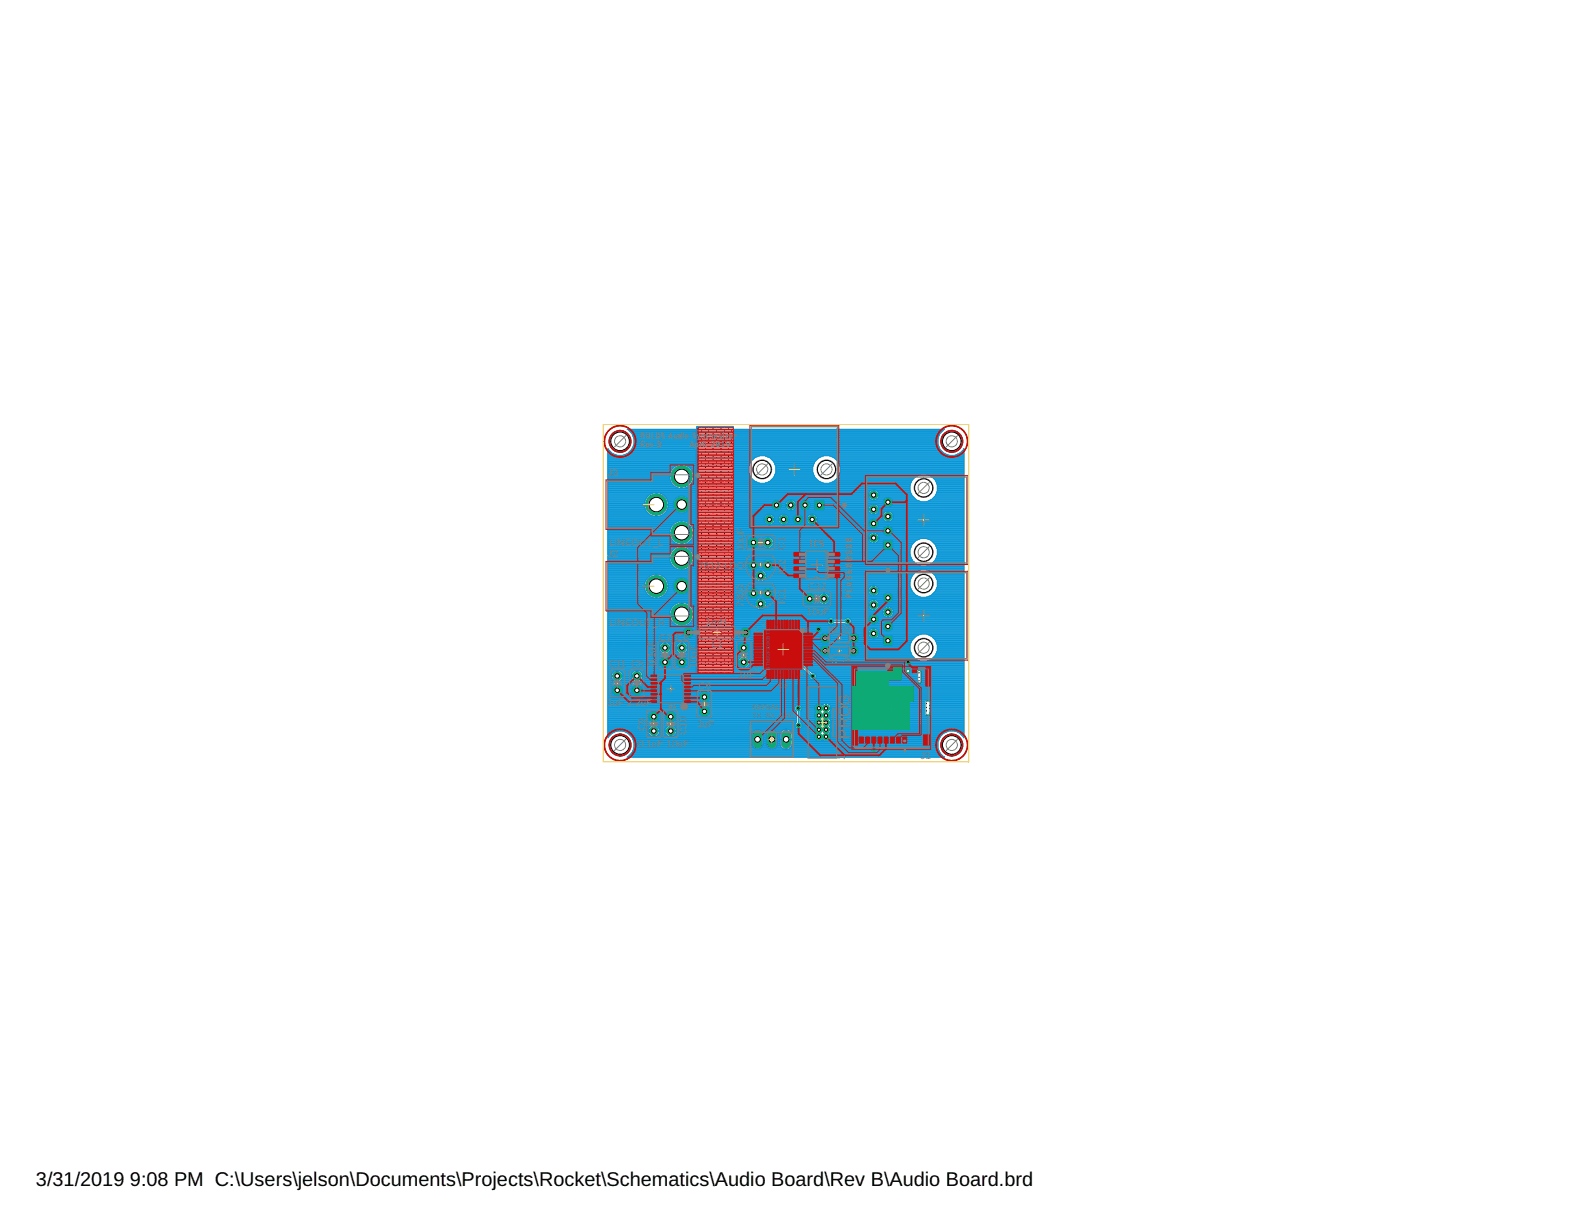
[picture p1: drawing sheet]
<svg xmlns="http://www.w3.org/2000/svg" width="279mm" height="216mm" viewBox="0 0 279 216" stroke-linecap="round" stroke-linejoin="round" font-family="sans-serif">
<defs><g id="words">
<g font-size="3.5">
<text x="6.4" y="210.7">3/31/2019</text>
<text x="23.1" y="210.7">9:08 PM C:\Users\jelson\Documents\Projects\Rocket\Schematics\Audio Board\Rev B\Audio Board.brd</text>
</g>
<g font-size="2.7" fill="#808080">
<text x="151" y="125.4" transform="rotate(-90 151 125.4)">G</text>
<text x="151" y="131.2" transform="rotate(-90 151 131.2)">P</text>
<text x="151" y="129.4" transform="rotate(-90 151 129.4)">R</text>
<text x="151" y="127.5" transform="rotate(-90 151 127.5)">O</text>
</g>
<g font-size="1.8" fill="#808080">
<text x="108" y="84.6">J3</text>
<text x="132.2" y="96" transform="rotate(-90 132.2 96)">u</text>
<text x="132.2" y="95" transform="rotate(-90 132.2 95)">F</text>
<text x="108" y="99">J2</text>
<text x="108.3" y="97.1">LINEOUT_L</text>
<text x="124.1" y="101.2">7810-LD</text>
<text x="131" y="101.2">O</text>
<text x="132.2" y="98" transform="rotate(-90 132.2 98)">1</text>
<text x="132.2" y="97" transform="rotate(-90 132.2 97)">0</text>
<text x="139.5" y="97.7" transform="rotate(-90 139.5 97.7)">C</text>
<text x="139.5" y="96.4" transform="rotate(-90 139.5 96.4)">1</text>
<text x="139.6" y="101.6" transform="rotate(-90 139.6 101.6)">C</text>
<text x="139.6" y="100.3" transform="rotate(-90 139.6 100.3)">2</text>
<text x="132.2" y="107.8" transform="rotate(-90 132.2 107.8)">7</text>
<text x="132.2" y="106.8" transform="rotate(-90 132.2 106.8)">8</text>
<text x="132.2" y="105.8" transform="rotate(-90 132.2 105.8)">0</text>
<text x="132.2" y="104.8" transform="rotate(-90 132.2 104.8)">3</text>
<text x="139.6" y="107.3" transform="rotate(-90 139.6 107.3)">I</text>
<text x="139.6" y="106.9" transform="rotate(-90 139.6 106.9)">C</text>
<text x="139.6" y="105.6" transform="rotate(-90 139.6 105.6)">1</text>
<text x="139.6" y="102.1" transform="rotate(-90 139.6 102.1)">I</text>
<text x="143.6" y="104.9">C12</text>
<text x="108.3" y="111.3">LINEOUT_R</text>
<text x="117.2" y="113.9">C7</text>
<text x="120.2" y="113.9">C8</text>
<text x="125.4" y="111">1mH</text>
<text x="131.2" y="113.6">C</text>
<text x="132.5" y="113.6">2</text>
<text x="143.4" y="109.2">10uF</text>
<text x="108.2" y="118.6">C11 C5</text>
<text x="116.5" y="118.4" transform="rotate(-90 116.5 118.4)">0</text>
<text x="116.5" y="117.4" transform="rotate(-90 116.5 117.4)">.</text>
<text x="116.5" y="117" transform="rotate(-90 116.5 117)">1</text>
<text x="116.5" y="116" transform="rotate(-90 116.5 116)">u</text>
<text x="116.5" y="115" transform="rotate(-90 116.5 115)">F</text>
<text x="124" y="118.7" transform="rotate(-90 124 118.7)">1</text>
<text x="124" y="117.7" transform="rotate(-90 124 117.7)">0</text>
<text x="124" y="116.7" transform="rotate(-90 124 116.7)">u</text>
<text x="124" y="115.7" transform="rotate(-90 124 115.7)">F</text>
<text x="126.5" y="115.2">L1</text>
<text x="107.9" y="125.5">1uF 2.2uF</text>
<text x="124.2" y="122.4">C6</text>
<text x="131.2" y="120.5">1uF</text>
<text x="114.7" y="129.9" transform="rotate(-90 114.7 129.9)">C</text>
<text x="114.7" y="128.6" transform="rotate(-90 114.7 128.6)">9</text>
<text x="122" y="130.6" transform="rotate(-90 122 130.6)">C</text>
<text x="122" y="129.3" transform="rotate(-90 122 129.3)">1</text>
<text x="122" y="128.3" transform="rotate(-90 122 128.3)">0</text>
<text x="124" y="129.1">1uF</text>
<text x="113.4" y="132.7">0.1uF 10uF</text>
<text x="150.2" y="135" transform="rotate(-90 150.2 135)">1</text>
<text x="163.6" y="134.9">J1</text>
</g>
<g font-size="1.4" fill="#808080">
<text x="147.2" y="112.2">R2</text>
<text x="149.8" y="112.2">2k</text>
<text x="147.2" y="117.7">R1</text>
<text x="149.8" y="117.7">2k</text>
<text x="133.6" y="126.1">SERIAL</text>
</g>
<text font-size="1.3" fill="#808080" x="133.7" y="127.6">TX RX GND</text>
<g font-size="1.2" fill="#808080">
<text x="138.2" y="122.2">IC</text>
<text x="139.5" y="122.2">3</text>
</g>
<g font-size=".9" fill="#808080">
<text x="136.8" y="113.5" transform="rotate(-90 136.8 113.5)">B</text>
<text x="136.8" y="112.9" transform="rotate(-90 136.8 112.9)">T</text>
<text x="136.8" y="112.3" transform="rotate(-90 136.8 112.3)">7</text>
<text x="136.8" y="119" transform="rotate(-90 136.8 119)">S</text>
<text x="136.8" y="118.4" transform="rotate(-90 136.8 118.4)">T</text>
<text x="136.8" y="117.8" transform="rotate(-90 136.8 117.8)">M</text>
<text x="136.8" y="117.1" transform="rotate(-90 136.8 117.1)">3</text>
<text x="136.8" y="116.6" transform="rotate(-90 136.8 116.6)">2</text>
<text x="136.8" y="116.1" transform="rotate(-90 136.8 116.1)">F</text>
<text x="136.8" y="115.6" transform="rotate(-90 136.8 115.6)">3</text>
<text x="136.8" y="115.1" transform="rotate(-90 136.8 115.1)">0</text>
<text x="136.8" y="114.6" transform="rotate(-90 136.8 114.6)">3</text>
<text x="136.8" y="114.1" transform="rotate(-90 136.8 114.1)">C</text>
</g>
<g font-size=".8" fill="#808080">
<text x="134.8" y="112.3" transform="rotate(-90 134.8 112.3)">1</text>
<text x="134.8" y="111.9" transform="rotate(-90 134.8 111.9)">3</text>
<text x="136" y="111.3" transform="rotate(-90 136 111.3)">1</text>
<text x="136" y="110.9" transform="rotate(-90 136 110.9)">2</text>
<text x="143.8" y="112.3" transform="rotate(-90 143.8 112.3)">4</text>
<text x="143.8" y="111.9" transform="rotate(-90 143.8 111.9)">8</text>
<text x="134.8" y="119.3" transform="rotate(-90 134.8 119.3)">2</text>
<text x="134.8" y="118.9" transform="rotate(-90 134.8 118.9)">4</text>
<text x="136.1" y="119.9" transform="rotate(-90 136.1 119.9)">5</text>
<text x="142.8" y="119.9" transform="rotate(-90 142.8 119.9)">6</text>
<text x="143.8" y="119.3" transform="rotate(-90 143.8 119.3)">3</text>
<text x="143.8" y="118.9" transform="rotate(-90 143.8 118.9)">7</text>
<text x="136.1" y="120.3" transform="rotate(-90 136.1 120.3)">2</text>
<text x="142.8" y="120.3" transform="rotate(-90 142.8 120.3)">3</text>
</g>
</g></defs>
<g fill="#808080" stroke="#808080" stroke-width=".18">
<path d="M157.1 96.1h1.5v1.5h-1.5z"/>
<path d="M144.9 89h1.5v1.5h-1.5z"/>
<path d="M157.1 113.1h1.5v1.5h-1.5z"/>
<path d="M134.1 130a.87 .87 0 0 1 1.4 .5v1.8a.87 .87 0 0 1-.8 .7 .87 .87 0 0 1-.9-.7v-1.8z"/>
<path d="M136.7 130a.87 .87 0 0 1 1.3 .5v1.8a.87 .87 0 0 1-.8 .7 .87 .87 0 0 1-.9-.7v-1.8z"/>
<path d="M139.2 130a.87 .87 0 0 1 1.4 .5v1.8a.87 .87 0 0 1-.9 .7 .87 .87 0 0 1-.8-.7v-1.8z"/>
<circle cx="143.9" cy="106.4" r=".83"/>
<circle cx="146.5" cy="106.4" r=".83"/>
<circle cx="146.6" cy="113.4" r=".83"/>
<circle cx="151.7" cy="113.4" r=".83"/>
<circle cx="146.6" cy="115.7" r=".83"/>
<circle cx="151.7" cy="115.7" r=".83"/>
<circle cx="136.5" cy="105.4" r=".83"/>
<circle cx="135.2" cy="107.3" r=".83"/>
<circle cx="133.9" cy="105.4" r=".83"/>
<circle cx="133.9" cy="96.4" r=".83"/>
<circle cx="136.5" cy="96.4" r=".83"/>
<circle cx="136.5" cy="100.4" r=".83"/>
<circle cx="135.2" cy="102.3" r=".83"/>
<circle cx="133.9" cy="100.4" r=".83"/>
<circle cx="132.2" cy="115.1" r=".83"/>
<circle cx="132.2" cy="117.7" r=".83"/>
<circle cx="132.5" cy="112.4" r=".83"/>
<circle cx="122.4" cy="112.4" r=".83"/>
<circle cx="125.2" cy="123.9" r=".83"/>
<circle cx="125.2" cy="126.4" r=".83"/>
<circle cx="109.7" cy="122.7" r=".83"/>
<circle cx="109.7" cy="120.1" r=".83"/>
<circle cx="118.2" cy="117.7" r=".83"/>
<circle cx="118.2" cy="115.1" r=".83"/>
<circle cx="121.2" cy="117.7" r=".83"/>
<circle cx="121.2" cy="115.1" r=".83"/>
<circle cx="113.2" cy="122.7" r=".83"/>
<circle cx="113.2" cy="120.1" r=".83"/>
<circle cx="116.2" cy="127.4" r=".83"/>
<circle cx="116.2" cy="129.9" r=".83"/>
<circle cx="119.2" cy="127.4" r=".83"/>
<circle cx="119.2" cy="129.9" r=".83"/>
</g>
<g fill="#808080" stroke="#808080" stroke-width=".18">
<circle cx="155.3" cy="95.6" r=".74"/>
<circle cx="157.8" cy="94.3" r=".74"/>
<circle cx="155.3" cy="93" r=".74"/>
<circle cx="157.8" cy="91.8" r=".74"/>
<circle cx="155.3" cy="90.5" r=".74"/>
<circle cx="157.8" cy="89.2" r=".74"/>
<circle cx="155.3" cy="88" r=".74"/>
<circle cx="164.2" cy="98.1" r="1.69"/>
<circle cx="164.2" cy="86.7" r="1.69"/>
<circle cx="144.4" cy="92.3" r=".74"/>
<circle cx="143.1" cy="89.8" r=".74"/>
<circle cx="141.8" cy="92.3" r=".74"/>
<circle cx="140.5" cy="89.8" r=".74"/>
<circle cx="139.3" cy="92.3" r=".74"/>
<circle cx="138" cy="89.8" r=".74"/>
<circle cx="136.7" cy="92.3" r=".74"/>
<circle cx="146.9" cy="83.4" r="1.69"/>
<circle cx="135.5" cy="83.4" r="1.69"/>
<circle cx="155.3" cy="112.6" r=".74"/>
<circle cx="157.8" cy="111.3" r=".74"/>
<circle cx="155.3" cy="110" r=".74"/>
<circle cx="157.8" cy="108.8" r=".74"/>
<circle cx="155.3" cy="107.5" r=".74"/>
<circle cx="157.8" cy="106.2" r=".74"/>
<circle cx="155.3" cy="105" r=".74"/>
<circle cx="164.2" cy="115.1" r="1.69"/>
<circle cx="164.2" cy="103.7" r="1.69"/>
<circle cx="146.8" cy="130.9" r=".61"/>
<circle cx="145.5" cy="130.9" r=".61"/>
<circle cx="146.8" cy="129.7" r=".61"/>
<circle cx="145.5" cy="129.7" r=".61"/>
<circle cx="146.8" cy="128.4" r=".61"/>
<circle cx="145.5" cy="128.4" r=".61"/>
<circle cx="146.8" cy="127.1" r=".61"/>
<circle cx="145.5" cy="127.1" r=".61"/>
<circle cx="146.8" cy="125.9" r=".61"/>
<circle cx="145.5" cy="125.9" r=".61"/>
<circle cx="121.2" cy="89.7" r="1.38"/>
<circle cx="121.2" cy="84.7" r="1.91"/>
<circle cx="121.2" cy="94.7" r="1.91"/>
<circle cx="116.6" cy="89.7" r="1.91"/>
<circle cx="121.2" cy="104.2" r="1.38"/>
<circle cx="121.2" cy="99.2" r="1.91"/>
<circle cx="121.2" cy="109.2" r="1.91"/>
<circle cx="116.6" cy="104.2" r="1.91"/>
<circle cx="110.2" cy="78.4" r="1.76"/>
<circle cx="169.2" cy="78.4" r="1.76"/>
<circle cx="169.2" cy="132.4" r="1.76"/>
<circle cx="110.2" cy="132.4" r="1.76"/>
</g>
<g fill="#0696d7" stroke="#0696d7" stroke-width=".18">
<path d="M123.8 75.8h6.4l.1 .1-.1 .2h-6.3z"/>
<path d="M130.1 75.8h.1l.1 .1v43.5l-.1 .1-.2-.1z"/>
<path d="M123.9 119.3h6.3l.1 .1-.1 .1h-6.3l-.1-.1z"/>
<path d="M123.8 75.8h.2l.1 .1v43.5l-.1 .1-.2-.1z"/>
<path d="M123.9 119.2l6.3-.1 .1 .2-.1 .1h-6.3l-.1-.1z"/>
<path d="M123.8 118.9h6.4l.1 .1-.1 .2h-6.3z"/>
<path d="M123.9 118.6h6.3l.1 .2-.1 .1h-6.3l-.1-.1z"/>
<path d="M123.8 118.4l6.4-.1 .1 .2-.1 .1h-6.3z"/>
<path d="M123.8 118.1l6.4-.1 .1 .2-.1 .1h-6.3z"/>
<path d="M123.8 117.8h6.4l.1 .1-.1 .2h-6.3z"/>
<path d="M123.8 117.6l6.4-.1 .1 .2-.1 .1h-6.3z"/>
<path d="M123.8 117.3l6.4-.1 .1 .2-.1 .1h-6.3z"/>
<path d="M123.8 117h6.4l.1 .1-.1 .2h-6.3z"/>
<path d="M123.9 116.7h6.3l.1 .2-.1 .1h-6.3l-.1-.1z"/>
<path d="M123.8 116.5l6.4-.1 .1 .2-.1 .1h-6.3z"/>
<path d="M123.8 116.2l6.4-.1 .1 .2-.1 .1h-6.3z"/>
<path d="M123.8 115.9h6.4l.1 .1-.1 .2h-6.3z"/>
<path d="M123.8 115.7l6.4-.1 .1 .2-.1 .1h-6.3z"/>
<path d="M123.8 115.4l6.4-.1 .1 .2-.1 .1h-6.3z"/>
<path d="M123.9 115.1l6.3-.1 .1 .2-.1 .1h-6.3l-.1-.1z"/>
<path d="M123.8 114.8h6.4l.1 .1-.1 .2h-6.3z"/>
<path d="M123.8 114.6l6.4-.1 .1 .2-.1 .1h-6.3z"/>
<path d="M123.8 114.3l6.4-.1 .1 .2-.1 .1h-6.3z"/>
<path d="M123.8 114h6.4l.1 .1-.1 .2h-6.3z"/>
<path d="M123.8 113.7h6.4l.1 .2-.1 .1h-6.3z"/>
<path d="M123.8 113.5l6.4-.1 .1 .2-.1 .1h-6.3z"/>
<path d="M123.9 113.2l6.3-.1 .1 .2-.1 .1h-6.3l-.1-.1z"/>
<path d="M123.8 112.9h6.4l.1 .1-.1 .2h-6.3z"/>
<path d="M123.9 112.6h6.3l.1 .2-.1 .1h-6.3l-.1-.1z"/>
<path d="M123.8 112.4l6.4-.1 .1 .2-.1 .1h-6.3z"/>
<path d="M123.8 112.1h6.4l.1 .1-.1 .2h-6.3z"/>
<path d="M123.8 111.8h6.4l.1 .2-.1 .1h-6.3z"/>
<path d="M123.8 111.6l6.4-.1 .1 .2-.1 .1h-6.3z"/>
<path d="M123.9 111.3l6.3-.1 .1 .2-.1 .1h-6.3l-.1-.1z"/>
<path d="M123.8 111h6.4l.1 .1-.1 .2h-6.3z"/>
<path d="M123.9 110.7h6.3l.1 .1-.1 .2h-6.3l-.1-.2z"/>
<path d="M123.8 110.5l6.4-.1 .1 .2-.1 .1h-6.3z"/>
<path d="M123.8 110.2l6.4-.1 .1 .2-.1 .1h-6.3z"/>
<path d="M123.8 109.9h6.4l.1 .1-.1 .2h-6.3z"/>
<path d="M123.8 109.7l6.4-.1 .1 .2-.1 .1h-6.3z"/>
<path d="M123.9 109.3h6.3l.1 .2-.1 .1h-6.3l-.1-.1z"/>
<path d="M123.8 109.1h6.4l.1 .1-.1 .1h-6.3z"/>
<path d="M123.9 108.8h6.3l.1 .1-.1 .2h-6.3l-.1-.2z"/>
<path d="M123.8 108.6l6.4-.1 .1 .2-.1 .1h-6.3z"/>
<path d="M123.8 108.3l6.4-.1 .1 .2-.1 .1h-6.3z"/>
<path d="M123.8 108l6.4-.1 .1 .2-.1 .1h-6.3z"/>
<path d="M123.8 107.7h6.4l.1 .1-.1 .2h-6.3z"/>
<path d="M123.9 107.4h6.3l.1 .2-.1 .1h-6.3l-.1-.1z"/>
<path d="M123.8 107.2l6.4-.1 .1 .2-.1 .1h-6.3z"/>
<path d="M123.9 106.9h6.3l.1 .1-.1 .2h-6.3l-.1-.2z"/>
<path d="M123.8 106.7l6.4-.1 .1 .2-.1 .1h-6.3z"/>
<path d="M123.8 106.4l6.4-.1 .1 .2-.1 .1h-6.3z"/>
<path d="M123.8 106.1l6.4-.1 .1 .2-.1 .1h-6.3z"/>
<path d="M123.8 105.8h6.4l.1 .1-.1 .2h-6.3z"/>
<path d="M123.9 105.5h6.3l.1 .2-.1 .1h-6.3l-.1-.1z"/>
<path d="M123.8 105.3l6.4-.1 .1 .2-.1 .1h-6.3z"/>
<path d="M123.9 105l6.3-.1 .1 .2-.1 .1h-6.3l-.1-.1z"/>
<path d="M123.8 104.8l6.4-.1 .1 .2-.1 .1h-6.3z"/>
<path d="M123.8 104.5l6.4-.1 .1 .2-.1 .1h-6.3z"/>
<path d="M123.8 104.2l6.4-.1 .1 .2-.1 .1h-6.3z"/>
<path d="M123.8 103.9h6.4l.1 .1-.1 .2h-6.3z"/>
<path d="M123.9 103.6h6.3l.1 .2-.1 .1h-6.3l-.1-.1z"/>
<path d="M123.8 103.4l6.4-.1 .1 .2-.1 .1h-6.3z"/>
<path d="M123.9 103.1l6.3-.1 .1 .2-.1 .1h-6.3l-.1-.1z"/>
<path d="M123.8 102.8h6.4l.1 .1-.1 .2h-6.3z"/>
<path d="M123.8 102.6l6.4-.1 .1 .2-.1 .1h-6.3z"/>
<path d="M123.8 102.3l6.4-.1 .1 .2-.1 .1h-6.3z"/>
<path d="M123.8 102h6.4l.1 .1-.1 .2h-6.3z"/>
<path d="M123.9 101.7h6.3l.1 .2-.1 .1h-6.3l-.1-.1z"/>
<path d="M123.8 101.5l6.4-.1 .1 .2-.1 .1h-6.3z"/>
<path d="M123.9 101.2l6.3-.1 .1 .2-.1 .1h-6.3l-.1-.1z"/>
<path d="M123.8 100.9h6.4l.1 .1-.1 .2h-6.3z"/>
<path d="M123.8 100.6h6.4l.1 .2-.1 .1h-6.3z"/>
<path d="M123.8 100.4l6.4-.1 .1 .2-.1 .1h-6.3z"/>
<path d="M123.8 100.1l6.4-.1 .1 .2-.1 .1h-6.3z"/>
<path d="M123.9 99.8h6.3l.1 .1-.1 .2h-6.3l-.1-.2z"/>
<path d="M123.8 99.6l6.4-.1 .1 .2-.1 .1h-6.3z"/>
<path d="M123.9 99.3l6.3-.1 .1 .2-.1 .1h-6.3l-.1-.1z"/>
<path d="M123.8 99h6.4l.1 .1-.1 .2h-6.3z"/>
<path d="M123.8 98.7h6.4l.1 .1-.1 .2h-6.3z"/>
<path d="M123.8 98.5l6.4-.1 .1 .2-.1 .1h-6.3z"/>
<path d="M123.8 98.2l6.4-.1 .1 .2-.1 .1h-6.3z"/>
<path d="M123.8 97.9h6.4l.1 .1-.1 .1h-6.3z"/>
<path d="M123.9 97.6h6.3l.1 .1-.1 .2h-6.3l-.1-.2z"/>
<path d="M123.9 97.3h6.3l.1 .2-.1 .1h-6.3l-.1-.1z"/>
<path d="M123.8 97.1l6.4-.1 .1 .2-.1 .1h-6.3z"/>
<path d="M123.8 96.8h6.4l.1 .1-.1 .2h-6.3z"/>
<path d="M123.8 96.6l6.4-.1 .1 .2-.1 .1h-6.3z"/>
<path d="M123.8 96.3l6.4-.1 .1 .2-.1 .1h-6.3z"/>
<path d="M123.8 96l6.4-.1 .1 .2-.1 .1h-6.3z"/>
<path d="M123.9 95.7h6.3l.1 .1-.1 .2h-6.3l-.1-.2z"/>
<path d="M123.8 95.5l6.4-.1 .1 .2-.1 .1h-6.3z"/>
<path d="M123.9 95.1h6.3l.1 .2-.1 .1h-6.3l-.1-.1z"/>
<path d="M123.8 94.9h6.4l.1 .1-.1 .2h-6.3z"/>
<path d="M123.8 94.7l6.4-.1 .1 .2-.1 .1h-6.3z"/>
<path d="M123.8 94.4l6.4-.1 .1 .2-.1 .1h-6.3z"/>
<path d="M123.8 94.1l6.4-.1 .1 .2-.1 .1h-6.3z"/>
<path d="M123.9 93.8h6.3l.1 .1-.1 .2h-6.3l-.1-.2z"/>
<path d="M123.8 93.6l6.4-.1 .1 .2-.1 .1h-6.3z"/>
<path d="M123.9 93.2h6.3l.1 .2-.1 .1h-6.3l-.1-.1z"/>
<path d="M123.8 93l6.4-.1 .1 .2-.1 .1h-6.3z"/>
<path d="M123.8 92.8l6.4-.1 .1 .2-.1 .1h-6.3z"/>
<path d="M123.8 92.5l6.4-.1 .1 .2-.1 .1h-6.3z"/>
<path d="M123.8 92.2l6.4-.1 .1 .2-.1 .1h-6.3z"/>
<path d="M123.9 91.9h6.3l.1 .1-.1 .2h-6.3l-.1-.2z"/>
<path d="M123.8 91.7l6.4-.1 .1 .2-.1 .1h-6.3z"/>
<path d="M123.9 91.3h6.3l.1 .2-.1 .1h-6.3l-.1-.1z"/>
<path d="M123.8 91.1l6.4-.1 .1 .2-.1 .1h-6.3z"/>
<path d="M123.8 90.8h6.4l.1 .1-.1 .2h-6.3z"/>
<path d="M123.8 90.6l6.4-.1 .1 .2-.1 .1h-6.3z"/>
<path d="M123.8 90.3l6.4-.1 .1 .2-.1 .1h-6.3z"/>
<path d="M123.9 90h6.3l.1 .1-.1 .2h-6.3l-.1-.2z"/>
<path d="M123.8 89.7h6.4l.1 .2-.1 .1h-6.3z"/>
<path d="M123.9 89.4h6.3l.1 .2-.1 .1h-6.3l-.1-.1z"/>
<path d="M123.8 89.2l6.4-.1 .1 .2-.1 .1h-6.3z"/>
<path d="M123.8 88.9h6.4l.1 .1-.1 .2h-6.3z"/>
<path d="M123.8 88.6h6.4l.1 .2-.1 .1h-6.3z"/>
<path d="M123.8 88.4l6.4-.1 .1 .2-.1 .1h-6.3z"/>
<path d="M123.9 88.1l6.3-.1 .1 .2-.1 .1h-6.3l-.1-.1z"/>
<path d="M123.8 87.8h6.4l.1 .1-.1 .2h-6.3z"/>
<path d="M123.9 87.5h6.3l.1 .2-.1 .1h-6.3l-.1-.1z"/>
<path d="M123.8 87.3l6.4-.1 .1 .2-.1 .1h-6.3z"/>
<path d="M123.8 87h6.4l.1 .1-.1 .1h-6.3z"/>
<path d="M123.8 86.7h6.4l.1 .1-.1 .2h-6.3z"/>
<path d="M123.8 86.5l6.4-.1 .1 .2-.1 .1h-6.3z"/>
<path d="M123.9 86.1h6.3l.1 .2-.1 .1h-6.3l-.1-.1z"/>
<path d="M123.8 85.9h6.4l.1 .1-.1 .1h-6.3z"/>
<path d="M123.9 85.6h6.3l.1 .1-.1 .2h-6.3l-.1-.2z"/>
<path d="M123.8 85.4l6.4-.1 .1 .2-.1 .1h-6.3z"/>
<path d="M123.8 85.1l6.4-.1 .1 .2-.1 .1h-6.3z"/>
<path d="M123.8 84.8h6.4l.1 .1-.1 .2h-6.3z"/>
<path d="M123.8 84.6l6.4-.1 .1 .2-.1 .1h-6.3z"/>
<path d="M123.9 84.2h6.3l.1 .2-.1 .1h-6.3l-.1-.1z"/>
<path d="M123.8 84l6.4-.1 .1 .2-.1 .1h-6.3z"/>
<path d="M123.9 83.7h6.3l.1 .1-.1 .2h-6.3l-.1-.2z"/>
<path d="M123.8 83.5l6.4-.1 .1 .2-.1 .1h-6.3z"/>
<path d="M123.8 83.2l6.4-.1 .1 .2-.1 .1h-6.3z"/>
<path d="M123.8 82.9h6.4l.1 .1-.1 .2h-6.3z"/>
<path d="M123.8 82.7l6.4-.1 .1 .2-.1 .1h-6.3z"/>
<path d="M123.9 82.3h6.3l.1 .2-.1 .1h-6.3l-.1-.1z"/>
<path d="M123.8 82.1l6.4-.1 .1 .2-.1 .1h-6.3z"/>
<path d="M123.9 81.8h6.3l.1 .1-.1 .2h-6.3l-.1-.2z"/>
<path d="M123.8 81.6l6.4-.1 .1 .2-.1 .1h-6.3z"/>
<path d="M123.8 81.3l6.4-.1 .1 .2-.1 .1h-6.3z"/>
<path d="M123.8 81l6.4-.1 .1 .2-.1 .1h-6.3z"/>
<path d="M123.8 80.7h6.4l.1 .1-.1 .2h-6.3z"/>
<path d="M123.9 80.4h6.3l.1 .2-.1 .1h-6.3l-.1-.1z"/>
<path d="M123.8 80.2l6.4-.1 .1 .2-.1 .1h-6.3z"/>
<path d="M123.9 79.9h6.3l.1 .1-.1 .2h-6.3l-.1-.2z"/>
<path d="M123.8 79.7l6.4-.1 .1 .2-.1 .1h-6.3z"/>
<path d="M123.8 79.4l6.4-.1 .1 .2-.1 .1h-6.3z"/>
<path d="M123.8 79.1l6.4-.1 .1 .2-.1 .1h-6.3z"/>
<path d="M123.8 78.8h6.4l.1 .1-.1 .2h-6.3z"/>
<path d="M123.8 78.5h6.4l.1 .2-.1 .1h-6.3z"/>
<path d="M123.9 78.2h6.3l.1 .2-.1 .1h-6.3l-.1-.1z"/>
<path d="M123.9 78h6.3l.1 .1-.1 .2h-6.3l-.1-.2z"/>
<path d="M123.8 77.7h6.4l.1 .2-.1 .1h-6.3z"/>
<path d="M123.8 77.5l6.4-.1 .1 .2-.1 .1h-6.3z"/>
<path d="M123.8 77.2l6.4-.1 .1 .2-.1 .1h-6.3z"/>
<path d="M123.8 76.9h6.4l.1 .1-.1 .2h-6.3z"/>
<path d="M123.8 76.6h6.4l.1 .2-.1 .1h-6.3z"/>
<path d="M123.9 76.3h6.3l.1 .2-.1 .1h-6.3l-.1-.1z"/>
<path d="M123.8 76.1l6.4-.1 .1 .2-.1 .1h-6.3z"/>
</g>
<g fill="#0696d7" stroke="#0696d7" stroke-width=".18">
<path d="M110.1 76.5a1.9 1.9 0 0 1 2.1 1.9 1.9 1.9 0 0 1-2.1 1.9v-.1a1.81 1.81 0 0 0 1.9-1.8 1.81 1.81 0 0 0-1.9-1.8z" fill-rule="evenodd"/>
<path d="M108.7 77.2a1.65 1.65 0 0 1 1.6-.7v.1a1.81 1.81 0 0 0-1.9 1.8 1.81 1.81 0 0 0 1.9 1.8v.1a1.9 1.9 0 0 1-1.9-1 1.9 1.9 0 0 1 .3-2.1z" fill-rule="evenodd"/>
<path d="M169.1 76.5a1.93 1.93 0 0 1 2 1.9 1.93 1.93 0 0 1-2 1.9v-.1a1.81 1.81 0 0 0 1.8-1.8 1.81 1.81 0 0 0-1.8-1.8z" fill-rule="evenodd"/>
<path d="M167.6 77.2a1.66 1.66 0 0 1 1.7-.7v.1a1.81 1.81 0 0 0-1.9 1.8 1.81 1.81 0 0 0 1.9 1.8v.1a1.9 1.9 0 0 1-1.9-1 1.9 1.9 0 0 1 .2-2.1z" fill-rule="evenodd"/>
<path d="M169.1 130.4a1.93 1.93 0 0 1 2 2 1.93 1.93 0 0 1-2 1.9v-.1a1.81 1.81 0 0 0 1.8-1.8 1.81 1.81 0 0 0-1.8-1.8z" fill-rule="evenodd"/>
<path d="M167.9 130.9l1.1-.5h.2l.1 .2a1.81 1.81 0 0 0-1.9 1.8 1.81 1.81 0 0 0 1.9 1.8v.1a1.91 1.91 0 0 1-2-1.2 1.91 1.91 0 0 1 .6-2.2z" fill-rule="evenodd"/>
<path d="M110.2 130.4a1.93 1.93 0 0 1 2 2 1.93 1.93 0 0 1-2.1 1.9v-.1a1.81 1.81 0 0 0 1.9-1.8 1.81 1.81 0 0 0-1.9-1.8z" fill-rule="evenodd"/>
<path d="M108.7 131.1a1.65 1.65 0 0 1 1.6-.6v.1a1.81 1.81 0 0 0-1.9 1.8 1.81 1.81 0 0 0 1.9 1.8v.1a1.9 1.9 0 0 1-1.9-1 1.9 1.9 0 0 1 .3-2.2z" fill-rule="evenodd"/>
</g>
<path d="M147.7 110.4h3M141.9 125.9v3" fill="none" stroke="#0696d7" stroke-width=".32"/>
<g fill="none" stroke="#0696d7" stroke-width=".18">
<path d="M108.1 79.9h.1M108.1 79.8h.1M111.6 76.3a2.53 2.53 0 0 1 0 4.2M111.6 76.3h-.1h12.2v43.2M111.6 76.3h12.1M111.7 76.5h12M111.9 76.6h11.8M112 76.7h11.7M112.1 76.8h11.6M112.2 79.9h11.5M112.2 76.9h11.5M112.3 79.8h11.4"/>
<path d="M112.3 77h11.4M112.4 79.7h11.3M112.4 77.2h11.3M112.4 79.6h11.3M112.4 77.3h11.3M112.5 79.5h11.2M112.5 77.4h11.2M112.5 79.3h11.2M112.5 77.5h11.2M112.6 79.2h11.1M112.6 77.7h11.1M112.6 79.1h11.1"/>
<path d="M112.6 77.8h11.1M112.7 79h11M112.7 77.9h11M112.7 78.8h11M112.7 78.7h11M112.7 78.6h11M112.7 78.5h11M112.7 78.4h11M112.7 78.3h11M112.7 78.1h11M112.7 78h11M130.4 79.9h36.8"/>
<path d="M130.4 79.8h36.6M130.4 79.7h36.6M130.4 79.6h36.5M130.4 79.5h36.5M130.4 79.3h36.5M130.4 79.2h36.4M130.4 79.1h36.4M130.4 79h36.3M130.4 78.8h36.3M130.4 78.7h36.3M130.4 78.6h36.3M130.4 78.5h36.3"/>
<path d="M130.4 78.4h36.3M130.4 78.3h36.3M130.4 78.1h36.3M130.4 78h36.3M130.4 77.9h36.3M130.4 77.8h36.4M130.4 77.7h36.4M130.4 77.5h36.5M130.4 77.4h36.5M130.4 77.3h36.5M130.4 77.2h36.6M130.4 77h36.6"/>
<path d="M130.4 76.9h36.8M130.4 76.8h36.9M130.4 76.7h37M130.4 76.6h37.1M130.4 76.5h37.2M130.4 76.3h37.3M171.2 79.9h.1M171.3 79.8h.1M108.1 80.9h15.6M108.1 89.6h11.6M108.1 87.5h15.6M108.1 86.8h15.6"/>
<path d="M108.1 88.1h7.1M108.1 96.3h11.7M108.1 97.4h11.8M108.1 97.3h12M108.1 92.2h15.6M108.1 91.5h7.5M108.1 94.6h13M108.1 96h11.4M108.1 93.4h11.3M108.1 93.9h11M108.1 91.9h15.6M108.1 88.4h6.9"/>
<path d="M108.1 87.9h7.4M108.1 93.2h11.5M108.1 89.7h8.5M108.1 89.8h6.4M108.1 99.1h15.6M108.1 97h12.7M108.1 99.2h15.6M108.1 99.9h11.1M108.1 99.8h11M108.1 99.7h11M108.1 99.6h10.9M108.1 99.5h10.9"/>
<path d="M108.1 99.3h10.9M108.1 99h10.9M108.1 98.9h10.9M108.1 98.7h10.9M108.1 98.6h11M108.1 98.5h11M108.1 98.4h11.1M108.1 98.3h11.1M108.1 98.1h11.2M108.1 98h11.2M108.1 97.9h11.3M108.1 97.8h11.4"/>
<path d="M108.1 97.7h11.5M108.1 97.5h11.7M108.1 97.2h12.3M108.1 96.9h15.6M108.1 96.8h15.6M108.1 96.7h12.4M108.1 96.6h12.1M108.1 96.5h11.9M108.1 96.2h11.6M108.1 96.1h11.4M108.1 95.8h11.3M108.1 95.7h11.2"/>
<path d="M108.1 95.6h11.1M108.1 95.5h11.1M108.1 95.4h11M108.1 95.2h11M108.1 95.1h11M108.1 95h10.9M108.1 94.9h10.9M108.1 94.8h10.9M108.1 94.5h10.9M108.1 94.4h10.9M108.1 94.3h10.9M108.1 94.2h11"/>
<path d="M108.1 94h11M108.1 93.8h11.1M108.1 93.7h11.2M108.1 93.6h11.2M108.1 93.3h11.4M108.1 93.1h11.6M108.1 93h11.8M108.1 92.8h12M108.1 92.7h12.2M108.1 92.6h12.5M108.1 92.5h15.6M108.1 92.4h15.6"/>
<path d="M108.1 92.1h15.6M108.1 92h15.6M108.1 91.8h8.1M108.1 91.6h7.7M108.1 91.4h7.3M108.1 91.3h7.1M108.1 91.1h7M108.1 91h6.9M108.1 90.9h6.8M108.1 90.8h6.7M108.1 90.7h6.7M108.1 90.6h6.6"/>
<path d="M108.1 90.4h6.6M108.1 90.3h6.5M108.1 90.2h6.5M108.1 90.1h6.5M108.1 89.9h6.4M108.1 89.5h6.4M108.1 89.3h6.4M108.1 89.2h6.5M108.1 89.1h6.5M108.1 89h6.5M108.1 88.9h6.6M108.1 88.7h6.6"/>
<path d="M108.1 88.6h6.7M108.1 88.5h6.8M108.1 88.3h6.9M108.1 88h7.2M108.1 87.8h7.6M108.1 87.7h7.8M108.1 87.4h15.6M108.1 87.3h15.6M108.1 87.2h15.6M108.1 87.1h15.6M108.1 86.9h15.6M108.1 86.7h12.3"/>
<path d="M108.1 86.6h12.1M108.1 86.4h11.9M108.1 86.3h11.7M108.1 86.2h11.6M108.1 86.1h11.4M108.1 86h11.3M108.1 85.9h11.3M108.1 85.7h11.2M108.1 85.6h11.1M108.1 85.5h11.1M108.1 85.4h11M108.1 85.2h11"/>
<path d="M108.1 85.1h11M108.1 85h10.9M108.1 84.9h10.9M108.1 84.8h10.9M108.1 84.6h13M108.1 84.5h10.9M108.1 84.4h10.9M108.1 84.3h10.9M108.1 84.2h11M108.1 84h11M108.1 83.9h11M108.1 83.8h11.1"/>
<path d="M108.1 83.7h11.2M108.1 83.6h11.2M108.1 83.4h11.3M108.1 83.3h11.4M108.1 83.2h11.5M108.1 83.1h11.6M108.1 83h11.8M108.1 82.8h12M108.1 82.7h12.2M108.1 82.6h12.6M108.1 82.5h15.6M108.1 82.4h15.6"/>
<path d="M108.1 82.2h15.6M108.1 82.1h15.6M108.1 82h15.6M108.1 81.9h15.6M108.1 81.7h15.6M108.1 81.6h15.6M108.1 81.5h15.6M108.1 81.4h15.6M108.1 81.3h15.6M108.1 81.2h15.6M108.1 81h15.6M108.1 80.8h1.3"/>
<path d="M108.1 80.7h1M108.1 80.5h.7M108.1 80.4h.6M108.1 80.3h.5M108.1 80.2h.3M108.1 80.1h.2M108.8 80.5l-.7-.8v51.4a2.5 2.5 0 0 1 2.5-1.2 2.5 2.5 0 0 1 2.1 2M108.8 80.5l.9 .4M111 80.8h12.7M111.3 80.7h12.4M111.6 80.5l-.9 .4M111.6 80.5h12.1"/>
<path d="M111.7 80.4h12M111.8 80.3h11.9M112 80.2h11.7M112.1 80.1h11.6M114.6 90.1l-.1-.4h4.3l-.2 .9-.5 .7M114.6 90.1l.1 .5 .5 .7M114.6 89l-.1 .6M114.7 88.7l-.1 .3M115 88.3l-.3 .4M115.5 87.9l-.5 .4M116.5 87.5l-1 .4M116.6 87.5v4.3l-.9-.2-.5-.3"/>
<path d="M116.6 88.1h.1M116.6 91.5h.1M116.6 88.4h.1M116.6 87.9h.1M116.6 89.8h.1M116.6 91.8h.1M116.6 91.6h.1M116.6 91.4h.1M116.6 91.3h.1M116.6 91.1h.1M116.6 91h.1M116.6 90.9h.1"/>
<path d="M116.6 90.8h.1M116.6 90.7h.1M116.6 90.6h.1M116.6 90.4h.1M116.6 90.3h.1M116.6 90.2h.1M116.6 90.1h.1M116.6 89.9h.1M116.6 89.5h.1M116.6 89.3h.1M116.6 89.2h.1M116.6 89.1h.1"/>
<path d="M116.6 89h.1M116.6 88.9h.1M116.6 88.7h.1M116.6 88.6h.1M116.6 88.5h.1M116.6 88.3h.1M116.6 88h.1M116.6 87.8h.1M116.6 87.7h.1M116.7 87.5v4.3l.6-.1 .8-.4M116.7 89.7h3M116.8 87.5l.5 .2"/>
<path d="M117.1 91.8h6.6M117.3 87.7l.5 .2M117.4 87.7h6.3M117.5 91.6h6.2M117.6 87.8h6.1M117.7 91.5h6M117.8 87.9l.5 .4M117.9 87.9h5.8M117.9 91.4h5.8M118 88h5.7M118.1 91.3h5.6M118.1 88.1h5.6"/>
<path d="M118.2 91.1h2.6M118.3 88.3l.3 .4M118.3 88.3h2.3M118.3 91h2.2M118.3 88.4h2.1M118.4 90.9h1.9M118.4 88.5h1.8M118.5 90.8h1.6M118.5 88.6h1.6M118.6 90.7h1.4M118.6 88.7l.1 .3M118.6 88.7h1.4"/>
<path d="M118.6 90.6h1.3M118.6 88.9h1.3M118.7 90.4h1.1M118.7 89l.1 .6M118.7 89h1.1M118.7 90.3h1.1M118.7 89.1h1.1M118.7 90.2h1M118.7 89.2h1M118.8 90.1h.9M118.8 89.9h.9M118.8 89.3h.9"/>
<path d="M118.8 89.8h.9M118.8 89.5h.9M119 94.5a2.09 2.09 0 0 1 2.1-2v4.3l-.6-.1M119 94.5h4.3M119 99.2v.4M119 98.7v.4M119 99.6l.1 .2M119.1 85.4l-.1-.6h4.3l-.1 .6M119.1 95.4l-.1-.7h4.3l-.1 .7M119.1 85.4l.4 .7M119.1 95.4l.1 .2M119.1 99.8l.6 1"/>
<path d="M119.2 95.6l.2 .3M119.4 95.9l.6 .6M119.5 86.1l.5 .4 .5 .2M120 96.5l.2 .1M120.2 96.6l.3 .1M120.5 86.7l.5 .1M120.8 88.2l-.5 .2-.4 .4-.2 .6M121.1 86.8v-4.3a2.08 2.08 0 0 0-2.1 2.1h4.3a2.12 2.12 0 0 0-2.1-2.1v4.3M121.1 97v4.3l-.6-.1-.8-.4M121.1 96.3h.1M121.1 97.4h.1M121.1 97.3h.1"/>
<path d="M121.1 96h.1M121.1 93.4h.1M121.1 93.9h.1M121.1 93.2h.1M121.1 99.9h.1M121.1 99.8h.1M121.1 99.7h.1M121.1 99.6h.1M121.1 99.5h.1M121.1 99.3h.1M121.1 99h.1M121.1 98.9h.1"/>
<path d="M121.1 98.7h.1M121.1 98.6h.1M121.1 98.5h.1M121.1 98.4h.1M121.1 98.3h.1M121.1 98.1h.1M121.1 98h.1M121.1 97.9h.1M121.1 97.8h.1M121.1 97.7h.1M121.1 97.5h.1M121.1 97.2h.1"/>
<path d="M121.1 96.7h.1M121.1 96.6h.1M121.1 96.5h.1M121.1 96.2h.1M121.1 96.1h.1M121.1 95.8h.1M121.1 95.7h.1M121.1 95.6h.1M121.1 95.5h.1M121.1 95.4h.1M121.1 95.2h.1M121.1 95.1h.1"/>
<path d="M121.1 95h.1M121.1 94.9h.1M121.1 94.8h.1M121.1 94.5h.1M121.1 94.4h.1M121.1 94.3h.1M121.1 94.2h.1M121.1 94h.1M121.1 93.8h.1M121.1 93.7h.1M121.1 93.6h.1M121.1 93.3h.1"/>
<path d="M121.1 93.1h.1M121.1 93h.1M121.1 92.8h.1M121.1 92.7h.1M121.1 92.6h.1M121.1 86.7h.1M121.1 86.6h.1M121.1 86.4h.1M121.1 86.3h.1M121.1 86.2h.1M121.1 86.1h.1M121.1 86h.1"/>
<path d="M121.1 85.9h.1M121.1 85.7h.1M121.1 85.6h.1M121.1 85.5h.1M121.1 85.4h.1M121.1 85.2h.1M121.1 85.1h.1M121.1 85h.1M121.1 84.9h.1M121.1 84.8h.1M121.1 84.5h.1M121.1 84.4h.1"/>
<path d="M121.1 84.3h.1M121.1 84.2h.1M121.1 84h.1M121.1 83.9h.1M121.1 83.8h.1M121.1 83.7h.1M121.1 83.6h.1M121.1 83.4h.1M121.1 83.3h.1M121.1 83.2h.1M121.1 83.1h.1M121.1 83h.1"/>
<path d="M121.1 82.8h.1M121.1 82.7h.1M121.1 82.6h.1M121.2 97v4.3l.6-.1 .8-.4M121.2 94.6h2.5M121.2 84.6h2.5M121.5 88.2a1.54 1.54 0 0 1 1.2 1.8 1.54 1.54 0 0 1-1.8 1.2 1.54 1.54 0 0 1-1.2-1.8M121.5 97h2.2M121.5 91.1h2.2M121.6 82.6h2.1M121.7 92.6h2M121.7 88.3h2"/>
<path d="M121.8 91h1.9M121.8 96.7h1.9M121.9 86.7h1.8M121.9 97.2h1.8M122 88.4h1.7M122 82.7h1.7M122 92.7h1.7M122 90.9h1.7M122.1 88.5h1.6M122.1 96.6h1.6M122.1 86.6h1.6M122.2 90.8h1.5"/>
<path d="M122.2 97.3h1.5M122.2 88.6h1.5M122.2 82.8h1.5M122.3 92.8h1.4M122.3 90.7h1.4M122.3 96.5h1.4M122.3 96.5l-.5 .2M122.3 88.7h1.4M122.3 86.4h1.4M122.4 97.4h1.3M122.4 90.6h1.3M122.4 83h1.3"/>
<path d="M122.4 93h1.3M122.4 88.9h1.3M122.5 90.4h1.2M122.5 96.3h1.2M122.5 89h1.2M122.5 90.3h1.2M122.5 86.3h1.2M122.5 97.5h1.2M122.5 89.1h1.2M122.6 90.2h1.1M122.6 93.1h1.1M122.6 83.1h1.1"/>
<path d="M122.6 89.2h1.1M122.6 96.2h1.1M122.6 90.1h1.1M122.6 89.3h1.1M122.6 86.2h1.1M122.7 89.6h1M122.7 89.7h1M122.7 89.8h1M122.7 97.7h1M122.7 89.9h1M122.7 89.5h1M122.7 83.2h1"/>
<path d="M122.7 93.2h1M122.7 96.1h1M122.8 97.7l.5 1M122.8 86.1l-.7 .5-.8 .2M122.8 97.7a2.16 2.16 0 0 0-2.2-.6 2.16 2.16 0 0 0-1.6 1.6M122.8 86.1h.9M122.8 97.8h.9M122.8 93.3h.9M122.8 83.3h.9M122.9 96h.8M122.9 86h.8M122.9 97.9h.8"/>
<path d="M122.9 93.4h.8M122.9 83.4h.8M122.9 95.9l-.6 .6M122.9 95.8h.8M122.9 85.9h.8M123 98h.7M123 93.6h.7M123 83.6h.7M123 95.7h.7M123 98.1h.7M123 85.7h.7M123 93.7h.7"/>
<path d="M123 83.7h.7M123.1 95.6l-.2 .3M123.1 95.6h.6M123.1 98.3h.6M123.1 85.6h.6M123.1 93.8h.6M123.1 83.8h.6M123.1 95.5h.6M123.1 85.5h.6M123.1 93.9h.6M123.1 99.9h.6M123.1 98.4h.6"/>
<path d="M123.1 83.9h.6M123.2 85.4l-.4 .7M123.2 95.4l-.1 .2M123.2 99.8l-.6 1M123.2 95.4h.5M123.2 85.4h.5M123.2 99.8h.5M123.2 98.5h.5M123.2 94h.5M123.2 84h.5M123.2 99.7h.5M123.2 98.6h.5"/>
<path d="M123.2 95.2h.5M123.2 85.2h.5M123.2 95.1h.5M123.2 94.2h.5M123.2 85.1h.5M123.2 84.2h.5M123.3 98.7v.4M123.3 99.6l-.1 .2M123.3 99.6h.4M123.3 98.7h.4M123.3 95h.4M123.3 94.3h.4"/>
<path d="M123.3 85h.4M123.3 84.3h.4M123.3 99.5h.4M123.3 99.3h.4M123.3 99h.4M123.3 98.9h.4M123.3 94.9h.4M123.3 94.4h.4M123.3 84.9h.4M123.3 84.5h.4M123.3 84.4h.4M123.3 94.5a2.12 2.12 0 0 0-2.1-2v4.3l.6-.1"/>
<path d="M123.3 99.2v.4M123.3 94.8h.4M123.3 94.5h.4M123.3 84.8h.4M130.4 80.9h40.9M130.4 89.6h6.8M130.4 87.5h24M130.4 86.8h31.3M130.4 88.1h23.9M130.4 96.3h2.6M130.4 97.4h26.6M130.4 97.3h5.5"/>
<path d="M130.4 92.2h10.5M130.4 91.5h5.8M130.4 94.6h24.7M130.4 96h2.7M130.4 93.4h24.1M130.4 93.9h26.7M130.4 91.9h5.5M130.4 88.4h24M130.4 87.9h31.6M130.4 93.2h6M130.4 89.7h6.8M130.4 89.8h6.8"/>
<path d="M130.4 99.1h31.5M130.4 97h2.9M130.4 99.2h31.6M130.4 99.9h2.7M130.4 99.8h2.8M130.4 99.7h3M130.4 99.6h3.1M130.4 99.5h31.7M130.4 99.3h31.6M130.4 99h31.5M130.4 98.9h31.4M130.4 98.7h31.4"/>
<path d="M130.4 98.6h31.3M130.4 98.5h31.3M130.4 98.4h31.3M130.4 98.3h31.3M130.4 98.1h31.3M130.4 98h31.3M130.4 97.9h31.3M130.4 97.8h31.3M130.4 97.7h26.6M130.4 97.5h26.6M130.4 97.2h3M130.4 96.9h2.8"/>
<path d="M130.4 96.8h2.7M130.4 96.7h2.6M130.4 96.6h2.6M130.4 96.5h2.6M130.4 96.2h2.6M130.4 96.1h2.6M130.4 95.8h2.8M130.4 95.7h2.9M130.4 95.6h3.1M130.4 95.5h5.6M130.4 95.4h23.9M130.4 95.2h24"/>
<path d="M130.4 95.1h24M130.4 95h24.1M130.4 94.9h24.2M130.4 94.8h24.4M130.4 94.5h26.6M130.4 94.4h26.6M130.4 94.3h26.6M130.4 94.2h26.6M130.4 94h26.6M130.4 93.8h24.4M130.4 93.7h24.3M130.4 93.6h24.2"/>
<path d="M130.4 93.3h24.1M130.4 93.1h5.8M130.4 93h5.6M130.4 92.8h5.5M130.4 92.7h5.5M130.4 92.6h5.4M130.4 92.5h5.4M130.4 92.4h6.3M130.4 92.1h5.4M130.4 92h5.4M130.4 91.8h5.6M130.4 91.6h5.7"/>
<path d="M130.4 91.4h6M130.4 91.3h24.3M130.4 91.1h24.2M130.4 91h24.1M130.4 90.9h24M130.4 90.8h24M130.4 90.7h9.8M130.4 90.6h7.2M130.4 90.4h7.1M130.4 90.3h6.9M130.4 90.2h6.8M130.4 90.1h6.8"/>
<path d="M130.4 89.9h6.8M130.4 89.5h6.8M130.4 89.3h6.9M130.4 89.2h7M130.4 89.1h7.1M130.4 89h7.3M130.4 88.9h9.8M130.4 88.7h24.3M130.4 88.6h24.2M130.4 88.5h24.1M130.4 88.3h24M130.4 88h24.8"/>
<path d="M130.4 87.8h23.9M130.4 87.7h24M130.4 87.4h24.1M130.4 87.3h24.2M130.4 87.2h24.3M130.4 87.1h24.6M130.4 86.9h31.3M130.4 86.7h31.3M130.4 86.6h31.3M130.4 86.4h31.3M130.4 86.3h31.3M130.4 86.2h31.3"/>
<path d="M130.4 86.1h31.4M130.4 86h31.4M130.4 85.9h4.6M130.4 85.7h4.3M130.4 85.6h4M130.4 85.5h3.7M130.4 85.4h3.6M130.4 85.2h3.4M130.4 85.1h3.3M130.4 85h3.2M130.4 84.9h3.1M130.4 84.8h3"/>
<path d="M130.4 84.6h2.9M130.4 84.5h2.9M130.4 84.4h2.8M130.4 84.3h2.8M130.4 84.2h2.7M130.4 84h2.7M130.4 83.9h2.6M130.4 83.8h2.6M130.4 83.7h2.6M130.4 83.6h2.6M130.4 83.4h2.6M130.4 83.3h2.6"/>
<path d="M130.4 83.2h2.6M130.4 83.1h2.6M130.4 83h2.6M130.4 82.8h2.7M130.4 82.7h2.7M130.4 82.6h2.8M130.4 82.5h2.8M130.4 82.4h2.9M130.4 82.2h2.9M130.4 82.1h3M130.4 82h3.1M130.4 81.9h3.2"/>
<path d="M130.4 81.7h3.3M130.4 81.6h3.4M130.4 81.5h3.5M130.4 81.4h3.7M130.4 81.3h3.9M130.4 81.2h4.2M130.4 81h4.5M130.4 80.8h38M130.4 80.7h37.7M130.4 80.5h37.4M130.4 80.4h37.2M130.4 80.3h37.1"/>
<path d="M130.4 80.2h37M130.4 80.1h36.9M133 83v.9l.4 .9 .7 .7M133 83a2.49 2.49 0 0 1 2.5-2.1 2.49 2.49 0 0 1 2.4 2.1M133.6 97.3l-.6-.5v-.7l.6-.6h.7l.5 .6v.7l-.5 .5M134.1 85.5l.9 .4h1l.9-.4M134.3 99.6h1.7M134.4 95.6h1.5M134.4 97.2h1.4M134.5 99.7h1.4M134.5 95.7h1.2M134.5 97h1.2"/>
<path d="M134.6 99.8h1.2M134.6 95.8h1M134.7 96.9h.9M134.7 99.9h1M134.7 96h.8M134.8 96.8h.7M134.8 96.3h19.9M134.8 96.7h.7M134.8 96.6h.7M134.8 96.5h1.6M134.8 96.2h.7M134.8 96.1h.7"/>
<path d="M135.5 96.3v-.3l.6-.6h.3v2M135.5 96.8v-.3h2v.3M135.5 96.8l.6 .6M135.8 92.2h.1M135.8 92.6v-.2h1.9v.2M135.9 91.9l.2-.3 .6-.2v1.9l-.6-.3-.3-.4M135.9 91.9l-.1 .3M136 85.9h10.4M136 81h10.3M136.3 85.7h9.8M136.3 81.2h9.7M136.4 97.3h.1"/>
<path d="M136.4 96h.1M136.4 97h.1M136.4 97.2h.1M136.4 96.9h.1M136.4 96.8h.1M136.4 96.7h.1M136.4 96.6h.1M136.4 96.2h.1M136.4 96.1h.1M136.4 95.8h.1M136.4 95.7h.1M136.4 95.6h.1"/>
<path d="M136.4 95.5h.1M136.5 96.5h18.4M136.6 85.6h9.2M136.6 81.3h9.2M136.7 91.5h.1M136.7 91.9h.1M136.7 93.2h.1M136.7 93.1h.1M136.7 93h.1M136.7 92.8h.1M136.7 92.7h.1M136.7 92.6h.1"/>
<path d="M136.7 92.5h.1M136.7 92.1h.1M136.7 92h.1M136.7 91.8h.1M136.7 91.6h.1M136.7 91.4h.1M136.8 92.4h2.4M136.9 85.5h8.6M136.9 99.6h25.3M136.9 81.4h8.6M136.9 95.5h17.4M137 97.3h20"/>
<path d="M137 85.4h8.4M137 99.7h25.3M137 81.5h8.4M137.1 95.6h18.1M137.1 91.4h1.9M137.1 97.2h19.9M137.1 85.2h8.2M137.1 93.2h1.8M137.1 81.6h8.1M137.1 99.8h25.3M137.2 89.6a.87 .87 0 0 1 .8-.7 .87 .87 0 0 1 .9 .7M137.2 89.9a.87 .87 0 0 0 .8 .8 .87 .87 0 0 0 .9-.8"/>
<path d="M137.2 89.6v.3M137.2 95.7h17.1M137.2 97h19.8M137.2 85.1h7.9M137.2 99.9h25.3M137.2 81.7h7.9M137.3 91.5h1.4M137.3 95.8h17M137.3 93.1h1.4M137.4 96.9h19.6M137.4 85h7.6M137.4 81.9h7.6"/>
<path d="M137.4 96h17M137.4 91.6h1.2M137.5 96.3v-.3l-.6-.6h-.4v2M137.5 96.8l-.6 .6M137.5 96.8h19.5M137.5 96.7h19.5M137.5 96.6h19.5M137.5 96.2h17M137.5 96.1h17M137.5 93h1.1M137.5 84.9h7.4M137.5 82h7.4"/>
<path d="M137.5 92.8h1M137.5 91.8h1M137.6 84.8h7.2M137.6 82.1h7.2M137.6 91.9l.1 .3M137.6 91.9l-.4-.4-.4-.1v1.9l.6-.3 .3-.4M137.6 91.9h.8M137.6 84.6h7.2M137.6 92.7h.8M137.6 82.2h7.2M137.6 92h.8M137.7 92.6h.7"/>
<path d="M137.7 84.5h7M137.7 82.4h7M137.7 92.5h.6M137.7 92.1h.6M137.7 84.4h7M137.7 82.5h7M137.8 84.3h6.8M137.8 82.6h6.8M137.8 84.2h6.8M137.8 82.7h6.7M137.9 84h6.6M137.9 82.8h6.6"/>
<path d="M137.9 83.9h6.6M137.9 83v.9l-.4 .9-.6 .7M137.9 83.8h6.6M137.9 83.7h6.6M137.9 83.6h6.6M137.9 83.4h6.6M137.9 83.3h6.6M137.9 83.2h6.6M137.9 83.1h6.6M137.9 83h6.6M138.3 89h1.7M138.4 92.6l-.1-.2h2l-.1 .2"/>
<path d="M138.4 92.6l.3 .4 .5 .3M138.4 90.6h1.6M138.4 91.9l-.1 .3M138.6 89.1h1.3M138.6 90.4h1.2M138.7 89.2h1.1M138.7 90.3h1M138.8 90.2h.9M138.8 89.3h.9M138.8 89.5h.8M138.8 90.1h.8M138.9 89.6h.7"/>
<path d="M138.9 89.7h3.3M138.9 89.8h3.3M138.9 89.6v.3M138.9 89.9h.7M139.2 91.4h.1M139.2 91.4l-.5 .2-.3 .3M139.2 93.3h.1M139.2 91.4v1.9M139.2 91.5h.2M139.2 91.9h.2M139.2 93.2h.2M139.2 93.1h.2"/>
<path d="M139.2 93h.2M139.2 92.8h.2M139.2 92.7h.2M139.2 92.6h.2M139.2 92.5h.2M139.2 92.1h.2M139.2 92h.2M139.2 91.8h.2M139.2 91.6h.2M139.2 91.4h.2M139.4 92.4h1.5M139.6 91.4h4.5"/>
<path d="M139.6 89.7a.93 .93 0 0 1 .9-.9v1.9a.93 .93 0 0 1-.9-.8M139.7 93.2h4.3M139.8 91.5h1.7M139.9 93.1h1.5M140 91.6h1.3M140 93h1.2M140.1 91.8h1.1M140.1 92.8h1M140.1 91.9l-.4-.4-.3-.1v1.9l.5-.3 .3-.4M140.1 91.9l.2 .3M140.1 91.9h1M140.2 92.7h.9"/>
<path d="M140.2 92h.8M140.2 92.6h.8M140.2 92.5h.7M140.2 92.1h.8M140.5 89.6h.1M140.5 90.7h.1M140.5 90.6h.1M140.5 90.4h.1M140.5 90.3h.1M140.5 90.2h.1M140.5 90.1h.1M140.5 89.9h.1"/>
<path d="M140.5 89.5h.1M140.5 89.3h.1M140.5 89.2h.1M140.5 89.1h.1M140.5 89h.1M140.5 88.9h.1M140.6 88.8v1.9M140.6 88.8h.1M140.6 90.7h.1M140.7 88.8l.5 .2 .3 .5M140.9 88.9h14M140.9 90.7h13.4"/>
<path d="M140.9 92.5a.88 .88 0 0 1 .9-1.1 .88 .88 0 0 1 .9 1.1M140.9 92.5l.4 .5 .3 .2M141.1 89h1.6M141.1 90.6h1.6M141.2 89.1h1.3M141.3 90.4h1.2M141.4 90.3h1M141.4 89.2h1M141.4 90.2h.9M141.4 89.3h.9M141.5 89.5h.8M141.5 89.5v.2"/>
<path d="M141.5 90.1h.8M141.5 89.6h.7M141.5 89.9h.7M141.5 89.9a.98 .98 0 0 1-.8 .8M142.2 91.5h1.6M142.2 89.6a.88 .88 0 0 1 .9-.7 .88 .88 0 0 1 .9 .7M142.2 89.9a.88 .88 0 0 0 .9 .8 .88 .88 0 0 0 .9-.8M142.2 89.6v.3M142.2 93.1h1.6M142.4 91.6h1.3M142.4 93h1.2M142.5 91.8h1.1"/>
<path d="M142.5 92.8h1.1M142.6 91.9h.9M142.6 92.7h.9M142.6 92h.8M142.6 92.6h.8M142.7 92.1h.7M142.7 92.2h12.3M142.7 92.5l-.1 .3-.6 .4M142.7 92.5h.7M142.7 92.4h1.6M143.4 92.6v-.2h1.9v.2M143.4 92.6l.3 .4 .6 .3"/>
<path d="M143.4 89h1.4M143.5 90.6h1.3M143.6 89.1h1.2M143.7 90.4h1.1M143.8 90.3h1M143.8 89.2h1M143.8 90.2h1M143.8 89.3h1M143.9 90.1h.9M143.9 89.5h.9M144 89.6h.8M144 89.6v.3"/>
<path d="M144 89.7h.8M144 89.8h.8M144 89.9h.8M144.3 91.4h.1M144.3 93.3h.1M144.3 91.4a.89 .89 0 0 0-.9 .8M144.3 91.4v1.9M144.3 91.5h.1M144.3 91.9h.1M144.3 93.2h.1M144.3 93.1h.1M144.3 93h.1"/>
<path d="M144.3 92.8h.1M144.3 92.7h.1M144.3 92.6h.1M144.3 92.5h.1M144.3 92.1h.1M144.3 92h.1M144.3 91.8h.1M144.3 91.6h.1M144.4 91.4v1.9M144.4 91.4h.1M144.4 93.3h.1M144.4 92.4h10.4"/>
<path d="M144.5 83a2.48 2.48 0 0 1 2.4-2.1 2.48 2.48 0 0 1 2.4 2.1M144.5 83v.9l.3 .9 .7 .7M144.5 91.4l.3 .1 .4 .4M144.7 91.4h10.2M144.7 93.2h9.7M144.8 89l.1-.1h1.4l.2 .1v1.5l-.2 .1h-1.4l-.1-.1zM144.9 91.5h12M144.9 93.1h9.5M145 91.6h11.9M145.1 93h9.3M145.1 91.8h12.7M145.2 92.8h9.3"/>
<path d="M145.2 91.9l.1 .3M145.2 91.9h26.1M145.2 92.7h9.3M145.3 92h11.6M145.3 92.6l-.3 .4-.5 .3M145.3 92.6h9.2M145.3 92.5h9.3M145.3 92.1h11.6M145.3 92.2h.1M145.5 85.5l.9 .4h1l.9-.4M146.4 89h10.6M146.5 90.6h8.7"/>
<path d="M146.5 89.6h8.5M146.5 89.7h8.3M146.5 89.8h8.1M146.5 90.4h7.8M146.5 90.3h7.8M146.5 90.2h7.9M146.5 90.1h7.9M146.5 89.9h8M146.5 89.5h10.5M146.5 89.3h10.5M146.5 89.2h10.5M146.5 89.1h10.5"/>
<path d="M147.4 85.9h14.5M147.5 81h23.8M147.7 85.7h14.2M147.8 81.2h23.5M148 85.6h14M148 81.3h23.3M148.3 85.5h13.7M148.3 81.4h23M148.4 85.4h13.7M148.4 81.5h22.9M148.5 85.2h13.7M148.5 81.6h22.8"/>
<path d="M148.7 85.1h13.6M148.7 81.7h22.6M148.8 85h13.6M148.8 81.9h22.5M148.9 84.9h13.7M148.9 82h22.4M149 84.8h13.7M149 82.1h22.3M149 84.6h13.8M149 82.2h22.3M149.1 84.5h14M149.1 82.4h22.2"/>
<path d="M149.1 84.4h14.3M149.1 82.5h22.2M149.2 84.3h14.5M149.2 82.6h22.1M149.2 84.2h22.1M149.2 82.7h22.1M149.3 84h22M149.3 82.8h22M149.3 83v.9l-.3 .9-.7 .7M149.3 83.9h22M149.3 83.8h22M149.3 83.7h22"/>
<path d="M149.3 83.6h22M149.3 83.4h22M149.3 83.3h22M149.3 83.2h22M149.3 83.1h22M149.3 83h22M154.3 95.5h2M154.3 90.4h2M154.3 87.9h.1M154.3 88.1h.1M154.3 90.6h.1M154.3 90.6h2"/>
<path d="M154.3 90.6l.2 .5M154.3 88.1h2M154.3 88.1l.1 .2M154.4 95.9l-.1-.2h2l-.1 .2M154.4 95.9l.1 .3M154.4 88.3l.3 .4M154.4 90.1l-.1 .3M154.4 95.1l-.1 .4M154.4 87.5l-.1 .4M154.5 91.1l.2 .2M154.5 96.2l.2 .1M154.7 96.3l.5 .3"/>
<path d="M154.7 88.7l.5 .2M155 87.1l-.6 .4M155.1 93.9a.87 .87 0 0 1-.5-1.3 .87 .87 0 0 1 1.4 0 .87 .87 0 0 1-.6 1.3M155.2 89.6h.1M155.2 89.6l-.5 .2-.3 .3M155.2 96.6h.1M155.2 94.6h.2M155.2 94.6l-.5 .2-.3 .3M155.2 88.9h.1M155.2 87h.1M155.2 87l-.2 .1M155.2 89.6h.2"/>
<path d="M155.2 87.5h.2M155.2 88.1h.2M155.2 96.3h.2M155.2 87v1.9M155.2 89.6v1.9l-.5-.2M155.2 94.6v2M155.2 96h.2M155.2 88.4h.2M155.2 89.7h.2M155.2 89.8h.2M155.2 96.5h.2M155.2 96.2h.2"/>
<path d="M155.2 96.1h.2M155.2 95.8h.2M155.2 95.7h.2M155.2 95.5h.2M155.2 95.4h.2M155.2 95.2h.2M155.2 95.1h.2M155.2 95h.2M155.2 94.9h.2M155.2 94.8h.2M155.2 91.4h.2M155.2 91.3h.2"/>
<path d="M155.2 91.1h.2M155.2 91h.2M155.2 90.9h.2M155.2 90.8h.2M155.2 90.7h.2M155.2 90.4h.2M155.2 90.3h.2M155.2 90.2h.2M155.2 90.1h.2M155.2 89.9h.2M155.2 88.9h.2M155.2 88.7h.2"/>
<path d="M155.2 88.6h.2M155.2 88.5h.2M155.2 88.3h.2M155.2 87.8h.2M155.2 87.7h.2M155.2 87.4h.2M155.2 87.3h.2M155.2 87.2h.2M155.2 87.1h.2M155.4 87v1.9M155.4 89.6v1.9l.5-.2M155.4 94.6v2"/>
<path d="M155.4 89.6h.1M155.4 96.6h.1M155.4 88.9h.1M155.4 87h.1M155.4 95.6h15.9M155.4 90.6h15.9M155.4 88h6.7M155.4 89.6l.3 .1 .4 .4M155.4 94.6l.3 .1 .4 .4M155.4 87l.2 .1M155.5 94.6h1.5M155.5 89.6h1.5"/>
<path d="M155.6 92.2h1.4M155.6 87.1l.5 .4M155.6 87.1h6.1M155.7 88.9h1.4M155.7 91.4h1.3M155.7 96.5h1.3M155.7 93.8h1.4M155.8 94.8h1.3M155.8 89.7h1.3M155.8 92.4h1.3M155.8 87.2h5.9M155.9 93.7h1.3"/>
<path d="M155.9 88.7h1.2M155.9 88.7l-.5 .2M155.9 91.3h1.1M155.9 96.3h1.1M155.9 94.9h1.3M155.9 92.5h1.3M156 89.8h1.2M156 87.3h5.8M156 93.6h1.4M156 88.6h1.2M156 96.2h1M156 91.1h1.1"/>
<path d="M156 92.6h1.3M156.1 93.4h15.2M156.1 95h1.2M156.1 89.9h1.2M156.1 87.4h5.7M156.1 92.7h1.5M156.1 96.1h.9M156.1 93.3h15.2M156.1 91h1.1M156.1 88.5h1.3M156.1 95.1h1.4M156.1 92.8h15.2"/>
<path d="M156.1 87.5h5.8M156.1 90.1l.2 .3M156.1 95.1l.2 .4M156.1 87.5l.2 .4M156.1 93.2h15.2M156.1 93.1h15.2M156.1 93h15.2M156.1 90.1h1.4M156.2 96h6.8M156.2 88.4h6.2M156.2 90.9h1.2M156.2 95.2h15.1"/>
<path d="M156.2 90.2h15.1M156.2 87.7h5.7M156.2 95.9l-.3 .4-.5 .3M156.2 88.3l-.3 .4M156.2 95.8h7.1M156.2 90.8h15.1M156.2 88.3h6.1M156.2 88.1h6M156.2 95.4h15.1M156.2 90.7h15.1M156.2 90.3h15.1M156.2 87.8h5.8"/>
<path d="M156.3 87.9h.1M156.3 88.1h.1M156.3 90.6h.1M156.3 90.6l-.4 .7M156.3 88.1l-.1 .2M156.3 95.7h7.3M156.3 95.5h15M156.3 90.4h15M156.9 91.9l.1 .3M156.9 91.7h1.9M156.9 91.7h.1M156.9 91.5v.2"/>
<path d="M157 94.1a.88 .88 0 0 0 .8 1.1 .88 .88 0 0 0 .9-1.1M157 89.1a.87 .87 0 0 0 .5 1 .87 .87 0 0 0 1.1-.4M157 92.2l.5 .5M157.1 96l-.1 .1v1.5l.1 .1h1.5l.1-.1v-1.5l-.1-.1M157.1 88.8l-.1 .3M157.2 91l-.3 .5M157.5 92.7l.2 .1M157.6 93.5l-.5 .3-.1 .3M157.6 88.4l-.5 .4M157.7 92.8h.1M157.7 90.8h.1M157.7 90.8l-.5 .2"/>
<path d="M157.8 92.2h.1M157.8 91.5h.1M157.8 90.8v2M157.8 92.7h.1M157.8 92.6h.1M157.8 92.5h.1M157.8 92.4h.1M157.8 92.1h.1M157.8 92h.1M157.8 91.6h.1M157.8 91.4h.1M157.8 91.3h.1"/>
<path d="M157.8 91.1h.1M157.8 91h.1M157.8 90.9h.1M157.9 92.8h.1M157.9 90.8v2M157.9 90.8h.1M157.9 91.8h13.4M157.9 90.8l.5 .2M158 93.5l.6 .3 .1 .3M158 88.4l.6 .4M158.1 92.7h13.2M158.1 90.1h13.2"/>
<path d="M158.1 95.1h13.2M158.2 90.9h13.1M158.2 93.6h13.1M158.3 88.5h4.2M158.3 92.6h13M158.3 89.9h13M158.4 95h12.9M158.4 93.7h12.9M158.4 88.6h4.2M158.4 91l.3 .5M158.4 91h12.9M158.5 89.8h12.8"/>
<path d="M158.5 94.9h12.8M158.5 92.5h12.8M158.5 93.8h12.8M158.5 88.7h4.3M158.6 88.8l.1 .3M158.6 89.7h12.7M158.6 91.1h12.7M158.6 94.8h12.7M158.6 93.9h12.7M158.6 92.4h12.7M158.6 88.9h4.4M158.6 89.6h12.7"/>
<path d="M158.6 94.6h12.7M158.6 97.7h3.1M158.6 96.1h4.2M158.6 94h12.7M158.6 91.3h12.7M158.6 89h4.7M158.7 94.5h12.6M158.7 89.5h12.6M158.7 96.3h3.8M158.7 97.4h3.1M158.7 97.3h3.2M158.7 89.1l-.1 .6"/>
<path d="M158.7 92.2h12.6M158.7 92.2l-.4 .4-.4 .2M158.7 97h3.3M158.7 97.5h3.1M158.7 97.2h3.2M158.7 96.9h3.3M158.7 96.8h3.4M158.7 96.7h3.5M158.7 96.6h3.6M158.7 96.5h3.7M158.7 96.2h3.9M158.7 94.4h12.6"/>
<path d="M158.7 94.3h12.6M158.7 94.2h12.6M158.7 89.3h12.6M158.7 89.2h12.6M158.7 89.1h4.9M158.7 91.4h12.6M158.7 92.1h12.6M158.7 91.5h12.6M158.7 91.5l.1 .2M158.8 92h12.5M158.8 91.6h12.5M158.8 91.9l-.1 .3"/>
<path d="M158.8 91.7h.1M161.7 98.6a2.48 2.48 0 0 1 2.5-3 2.48 2.48 0 0 1 2.4 3M161.7 87.2a2.48 2.48 0 0 0 2.5 2 2.48 2.48 0 0 0 2.4-2M161.7 98.6l.4 .9 .7 .7M162.8 84.6l-.7 .7-.4 .9v1M162.8 84.6l.9-.3h1l.8 .3M164.7 84.3h6.6M164.7 95.7h6.6M164.8 89.1h6.5M165 84.4h6.3M165 95.8h6.3M165.1 89h6.2"/>
<path d="M165.2 84.5h6.1M165.3 96h6M165.4 88.9h5.9M165.5 84.6l.7 .7 .4 .9v1M165.5 84.6h5.8M165.6 96.1h5.7M165.6 88.7h5.7M165.7 84.8h5.6M165.7 96.2h5.6M165.7 88.6h5.6M165.8 99.9h5.5M165.8 84.9h5.5"/>
<path d="M165.8 96.3h5.5M165.8 88.5h5.5M165.9 85h5.4M165.9 99.8h5.4M165.9 88.4h5.4M165.9 96.5h5.4M166 99.7h5.3M166 85.1h5.3M166.1 96.6h5.2M166.1 88.3h5.2M166.2 99.6h5.1M166.2 85.2h5.1"/>
<path d="M166.2 88.1h5.1M166.2 96.7h5.1M166.2 85.4h5.1M166.3 99.5h5M166.3 96.8h5M166.3 88h5M166.3 87.9h5M166.3 99.3h5M166.3 96.9h5M166.3 85.5h5M166.3 99.2h5M166.3 85.6h5"/>
<path d="M166.4 97h4.9M166.4 87.8h4.9M166.4 85.7h4.9M166.4 99.1h4.9M166.4 97.2h4.9M166.4 87.7h4.9M166.5 97.3h4.8M166.5 99h4.8M166.5 85.9h4.8M166.5 87.5h4.8M166.5 98.9h4.8M166.5 86h4.8"/>
<path d="M166.5 97.4h4.8M166.5 87.4h4.8M166.6 98.7h4.7M166.6 97.5h4.7M166.6 87.3h4.7M166.6 86.1h4.7M166.6 86.8h4.7M166.6 98.6l-.4 .9-.7 .7M166.6 98.6h4.7M166.6 98.5h4.7M166.6 98.4h4.7M166.6 98.3h4.7"/>
<path d="M166.6 98.1h4.7M166.6 98h4.7M166.6 97.9h4.7M166.6 97.8h4.7M166.6 97.7h4.7M166.6 87.2h4.7M166.6 87.1h4.7M166.6 86.9h4.7M166.6 86.7h4.7M166.6 86.6h4.7M166.6 86.4h4.7M166.6 86.3h4.7"/>
<path d="M166.6 86.2h4.7M167.8 80.5a2.53 2.53 0 0 1 .1-4.2h-37.5v43.2M167.8 80.5l.9 .4M170 80.8h1.3M170.3 80.7h1M170.6 80.5h.7M170.6 80.5l-.9 .4M170.6 80.5l.7-.8v51.4a2.5 2.5 0 0 0-2.6-1.2 2.5 2.5 0 0 0-2 2M170.7 80.4h.6M170.8 80.3h.5M170.9 80.2h.4M171 80.1h.3"/>
<path d="M108.1 111h12M108.1 110.8h11.7M108.1 116.1h15.6M108.1 118.6h15.6M108.1 116.7h15.6M108.1 104.5h6.5M108.1 101.3h12.7M108.1 106.1h7.6M108.1 107.4h11.8M108.1 106.6h15.6M108.1 111.6h13.8M108.1 100.5h11.4"/>
<path d="M108.1 114.8h9.1M108.1 114.3h9.5M108.1 107.3h12M108.1 106.3h15.6M108.1 110.9h11.8M108.1 109.7h11M108.1 107.8h11.4M108.1 105.4h6.8M108.1 104.9h6.5M108.1 102.2h7.6M108.1 102.4h7.4M108.1 103.3h6.6"/>
<path d="M108.1 104.1h11.6M108.1 102h15.6M108.1 120h.6M108.1 119.8h.6M108.1 119.7h.6M108.1 119.6h.7M108.1 119.5h.9M108.1 119.4h1M108.1 119.2h1.1M108.1 119.1h15.6M108.1 119h15.6M108.1 118.9h15.6"/>
<path d="M108.1 118.7h15.6M108.1 118.5h9.7M108.1 118.4h9.6M108.1 118.3h9.4M108.1 118.2h9.3M108.1 118h9.2M108.1 117.9h9.2M108.1 117.8h9.2M108.1 117.7h9.2M108.1 117.5h9.2M108.1 117.4h9.2M108.1 117.3h9.2"/>
<path d="M108.1 117.2h9.3M108.1 117.1h9.5M108.1 116.9h9.6M108.1 116.8h9.7M108.1 116.6h15.6M108.1 116.5h15.6M108.1 116.3h15.6M108.1 116.2h15.6M108.1 116h9.5M108.1 115.9h9.4M108.1 115.7h9.3M108.1 115.6h9.2"/>
<path d="M108.1 115.5h9.1M108.1 115.4h9.1M108.1 115.3h9.1M108.1 115.1h10M108.1 115h9.1M108.1 114.9h9.1M108.1 114.7h9.2M108.1 114.5h9.3M108.1 114.4h9.4M108.1 114.2h9.7M108.1 114h15.6M108.1 113.9h15.6"/>
<path d="M108.1 113.8h15.6M108.1 113.7h15.6M108.1 113.6h15.6M108.1 113.5h15.6M108.1 113.3h15.6M108.1 113.2h13.8M108.1 113.1h13.7M108.1 113h13.6M108.1 112.8h13.5M108.1 112.7h13.4M108.1 112.6h13.4M108.1 112.5h13.4"/>
<path d="M108.1 112.4h13.4M108.1 112.2h13.4M108.1 112.1h13.4M108.1 112h13.4M108.1 111.9h13.5M108.1 111.8h13.7M108.1 111.5h13.9M108.1 111.4h15.6M108.1 111.3h12.8M108.1 111.1h12.3M108.1 110.7h11.6M108.1 110.6h11.4"/>
<path d="M108.1 110.4h11.3M108.1 110.3h11.3M108.1 110.2h11.2M108.1 110.1h11.1M108.1 110h11.1M108.1 109.8h11M108.1 109.6h11M108.1 109.5h10.9M108.1 109.3h10.9M108.1 109.2h13M108.1 109.1h13M108.1 109h10.9"/>
<path d="M108.1 108.9h10.9M108.1 108.8h10.9M108.1 108.6h11M108.1 108.5h11M108.1 108.4h11M108.1 108.3h11.1M108.1 108.1h11.2M108.1 108h11.2M108.1 107.9h11.3M108.1 107.7h11.5M108.1 107.5h11.6M108.1 107.2h12.2"/>
<path d="M108.1 107.1h12.6M108.1 106.9h15.6M108.1 106.8h15.6M108.1 106.7h15.6M108.1 106.4h15.6M108.1 106.2h8M108.1 106h7.4M108.1 105.9h7.3M108.1 105.7h7.1M108.1 105.6h7M108.1 105.5h6.9M108.1 105.2h6.7"/>
<path d="M108.1 105.1h6.6M108.1 105h6.6M108.1 104.8h6.5M108.1 104.6h6.5M108.1 104.4h6.4M108.1 104.3h6.4M108.1 104.2h8.5M108.1 103.9h6.4M108.1 103.8h6.5M108.1 103.7h6.5M108.1 103.6h6.5M108.1 103.4h6.5"/>
<path d="M108.1 103.2h6.6M108.1 103.1h6.7M108.1 103h6.8M108.1 102.8h6.9M108.1 102.7h7M108.1 102.6h7.1M108.1 102.5h7.2M108.1 102.1h7.9M108.1 101.9h15.6M108.1 101.7h15.6M108.1 101.6h15.6M108.1 101.5h15.6"/>
<path d="M108.1 101.4h15.6M108.1 101.2h12.3M108.1 101h12M108.1 100.9h11.8M108.1 100.8h11.7M108.1 100.7h11.5M108.1 100.4h11.3M108.1 100.3h11.2M108.1 100.2h11.2M108.1 100.1h11.1M108.7 119.7l.6-.6h.3v2h-.3l-.6-.6M108.7 119.7v.4"/>
<path d="M109.6 120h.2M109.6 119.8h.2M109.6 119.7h.2M109.6 119.6h.2M109.6 119.5h.2M109.6 119.4h.2M109.6 119.2h.2M110.2 119.2h2.5M110.3 119.4h2.3M110.4 119.5h2.1M110.6 119.6h1.7M110.7 119.7l-.6-.6h-.3v2h.3l.6-.6"/>
<path d="M110.7 119.7v.4M110.7 120h1.5M110.7 119.8h1.5M110.7 119.7h1.5M112.2 119.7l.6-.6h.3v2h-.3l-.6-.6M112.2 119.7v.4M113.1 120h.2M113.1 119.8h.2M113.1 119.7h.2M113.1 119.6h.2M113.1 119.5h.2M113.1 119.4h.2"/>
<path d="M113.1 119.2h.2M113.7 119.2h10M113.8 119.4h9.9M114 119.5h9.7M114.1 119.6h9.7M114.2 119.7l-.6-.6h-.3v2h.3l.6-.6M114.2 119.7v.4M114.2 120h29.6M114.2 119.8h29.5M114.2 119.7h29.4M114.6 103.5l-.1 .6M114.7 105.1l-.2-.9h4.3l-.4 1.1"/>
<path d="M114.7 103.2l-.1 .3M115.7 102.2l-.5 .4-.5 .6M116.5 102l-.8 .2M116.6 102v4.3a2.11 2.11 0 0 1-1.9-1.2M116.6 104.5h.1M116.6 106.1h.1M116.6 105.4h.1M116.6 104.9h.1M116.6 102.2h.1M116.6 102.4h.1M116.6 103.3h.1M116.6 106.2h.1"/>
<path d="M116.6 106h.1M116.6 105.9h.1M116.6 105.7h.1M116.6 105.6h.1M116.6 105.5h.1M116.6 105.2h.1M116.6 105.1h.1M116.6 105h.1M116.6 104.8h.1M116.6 104.6h.1M116.6 104.4h.1M116.6 104.3h.1"/>
<path d="M116.6 103.9h.1M116.6 103.8h.1M116.6 103.7h.1M116.6 103.6h.1M116.6 103.4h.1M116.6 103.2h.1M116.6 103.1h.1M116.6 103h.1M116.6 102.8h.1M116.6 102.7h.1M116.6 102.6h.1M116.6 102.5h.1"/>
<path d="M116.6 102.1h.1M116.7 102v4.3a2.06 2.06 0 0 0 1.7-1M116.7 104.2h3M116.8 102l.8 .2M117.2 106.2h6.5M117.3 102.1h6.4M117.3 117.3l.5-.5h.8l.5 .5M117.3 118l.5 .6h.8l.5-.6M117.3 117.3v.7M117.6 106.1h6.1M117.6 102.2h6.1M117.6 102.2l.7 .5"/>
<path d="M117.8 106h5.9M117.8 116.1l-.6-.6v-.3h2v.3l-.6 .6M117.8 102.4h5.9M118 105.9h5.7M118 102.5h5.7M118.1 105.7h5.6M118.1 102.6h5.6M118.1 116.1v-2h-.3l-.6 .6v.4h2v-.4l-.6-.6h-.3v2M118.1 114.8h.2M118.1 114.3h.2M118.1 116h.2M118.1 115.9h.2"/>
<path d="M118.1 115.7h.2M118.1 115.6h.2M118.1 115.5h.2M118.1 115.4h.2M118.1 115.3h.2M118.1 115h.2M118.1 114.9h.2M118.1 114.7h.2M118.1 114.5h.2M118.1 114.4h.2M118.1 114.2h.2M118.2 105.6h2.5"/>
<path d="M118.2 102.7h2.5M118.3 102.7l.3 .5M118.3 115.1h2.8M118.3 105.5h2.1M118.3 102.8h2.1M118.4 105.4h1.8M118.4 103h1.8M118.5 105.2h1.6M118.5 103.1h1.6M118.6 105.1h1.4M118.6 103.2l.2 .9M118.6 103.2h1.4"/>
<path d="M118.6 103.3h1.3M118.6 118.5h2.2M118.6 116.8h2.2M118.6 105h1.3M118.6 114.2h2.2M118.7 104.9h1.1M118.7 103.4h1.1M118.7 104.8h1.1M118.7 103.6h1.1M118.7 116.9h2M118.7 104.6h1M118.7 118.4h2"/>
<path d="M118.7 116h1.9M118.7 103.7h1M118.8 104.5h.9M118.8 114.3h1.8M118.8 104.4h.9M118.8 103.8h.9M118.8 104.3h.9M118.8 103.9h.9M118.9 118.3h1.6M118.9 117.1h1.6M118.9 115.9h1.6M118.9 114.4h1.6"/>
<path d="M119 118.2h1.4M119 117.2h1.4M119 115.7h1.4M119 114.5h1.4M119.1 117.3v.7M119.1 118h1.2M119.1 117.9h1.2M119.1 117.8h1.2M119.1 117.7h1.2M119.1 117.5h1.2M119.1 117.4h1.2M119.1 117.3h1.2"/>
<path d="M119.1 115.6h1.2M119.1 109.8l.3 .5M119.1 114.7h1.2M119.2 114.8h1M119.2 115.5h1M119.2 115.4h1M119.2 115.3h1M119.2 115h1M119.2 114.9h1M119.7 107.5l-.5 .7-.2 .8M119.9 103.3l-.2 .6v.6l.2 .5M119.9 103.3a1.54 1.54 0 0 1 2.5 0"/>
<path d="M119.9 105a1.54 1.54 0 0 0 2.5 0M120.3 117.3l.5-.5h.8l.5 .5M120.3 117.3v.7M120.3 118l.5 .6h.8l.5-.6M120.7 107.1l.4-.1v4.3a2.13 2.13 0 0 1-1.7-1M120.7 107.1l-1 .4M120.8 116.1l-.6-.6v-.3h2v.3l-.6 .6M121.1 111h.1M121.1 110.8h.1M121.1 101.3h.1M121.1 107.4h.1M121.1 100.5h.1"/>
<path d="M121.1 107.3h.1M121.1 110.9h.1M121.1 109.7h.1M121.1 107.8h.1M121.1 111.3h.1M121.1 111.1h.1M121.1 110.7h.1M121.1 110.6h.1M121.1 110.4h.1M121.1 110.3h.1M121.1 110.2h.1M121.1 110.1h.1"/>
<path d="M121.1 110h.1M121.1 109.8h.1M121.1 109.6h.1M121.1 109.5h.1M121.1 109.3h.1M121.1 109h.1M121.1 108.9h.1M121.1 108.8h.1M121.1 108.6h.1M121.1 108.5h.1M121.1 108.4h.1M121.1 108.3h.1"/>
<path d="M121.1 108.1h.1M121.1 108h.1M121.1 107.9h.1M121.1 107.7h.1M121.1 107.5h.1M121.1 107.2h.1M121.1 107.1h.1M121.1 101.2h.1M121.1 101h.1M121.1 100.9h.1M121.1 100.8h.1M121.1 100.7h.1"/>
<path d="M121.1 100.4h.1M121.1 100.3h.1M121.1 100.2h.1M121.1 100.1h.1M121.1 116.1v-2h-.3l-.6 .6v.4h2v-.4l-.6-.6h-.3v2M121.1 114.8h.2M121.1 114.3h.2M121.1 116h.2M121.1 115.9h.2M121.1 115.7h.2M121.1 115.6h.2M121.1 115.5h.2"/>
<path d="M121.1 115.4h.2M121.1 115.3h.2M121.1 115h.2M121.1 114.9h.2M121.1 114.7h.2M121.1 114.5h.2M121.1 114.4h.2M121.1 114.2h.2M121.2 109.2h2.5M121.2 109.1h2.5M121.3 115.1h2.4M121.4 111.3h2.3"/>
<path d="M121.5 101.3h2.2M121.6 107.1l-.4-.1v4.3a2.13 2.13 0 0 0 1.7-1M121.6 107.1l1 .4M121.6 105.6h2.1M121.6 107.1h2.1M121.6 116.8h2.1M121.6 102.7h2.1M121.6 118.5h2.1M121.6 114.2h2.1M121.7 118.4h2M121.7 116.9h2M121.8 114.3h1.9"/>
<path d="M121.8 116h1.9M121.9 118.3h1.8M121.9 117.1h1.8M121.9 105.5h1.8M121.9 115.9h1.8M121.9 114.4h1.8M121.9 111.1h1.8M121.9 102.8h1.8M121.9 101.2h1.8M122 117.2h1.7M122 107.2h1.7M122 118.2h1.7"/>
<path d="M122 115.7h1.7M122 114.5h1.7M122.1 105.4h1.6M122.1 103h1.6M122.1 117.3v.7M122.1 118h1.6M122.1 117.9h1.6M122.1 117.8h1.6M122.1 117.7h1.6M122.1 117.5h1.6M122.1 117.4h1.6M122.1 117.3h1.6"/>
<path d="M122.1 115.6h1.6M122.1 114.7h1.6M122.2 111h1.5M122.2 105.2h1.5M122.2 114.8h1.5M122.2 115.5h1.5M122.2 115.4h1.5M122.2 115.3h1.5M122.2 115h1.5M122.2 114.9h1.5M122.2 103.1h1.5M122.2 101h1.5"/>
<path d="M122.2 107.3h1.5M122.3 105.1h1.4M122.3 103.2h1.4M122.4 110.9h1.3M122.4 100.9h1.3M122.4 107.4h1.3M122.4 103.3l.3 .6v.6l-.3 .5M122.4 103.3h1.3M122.4 105h1.3M122.5 104.9h1.2M122.5 103.4h1.2M122.5 110.8h1.2"/>
<path d="M122.5 104.8h1.2M122.5 103.6h1.2M122.5 100.8h1.2M122.6 107.5l.5 .7 .2 .9-4.3-.1M122.6 107.5h1.1M122.6 104.6h1.1M122.6 103.7h1.1M122.6 104.5h1.1M122.6 103.8h1.1M122.7 104.1h1M122.7 110.7h1M122.7 104.4h1"/>
<path d="M122.7 104.3h1M122.7 104.2h1M122.7 103.9h1M122.7 100.7h1M122.7 107.7h1M122.7 111.5h1M122.8 110.6h.9M122.8 100.5h.9M122.8 107.8h.9M122.8 113.2h.9M122.9 110.4h.8M122.9 111.6h.8"/>
<path d="M122.9 107.9h.8M122.9 100.4h.8M122.9 113.1h.8M123 110.3h.7M123 108h.7M123 100.3h.7M123 111.8h.7M123 110.2h.7M123 100.2h.7M123 108.1h.7M123.1 113h.6M123.1 110.1h.6"/>
<path d="M123.1 108.3h.6M123.1 100.1h.6M123.1 111.9h.6M123.1 110h.6M123.1 108.4h.6M123.2 109.8l-.3 .5M123.2 112.8h.5M123.2 109.8h.5M123.2 108.5h.5M123.2 109.7h.5M123.2 108.6h.5M123.2 112h.5"/>
<path d="M123.3 109.6v-.4h-4.3l.1 .6M123.3 109.6l-.1 .2M123.3 112.7h.4M123.3 112.6h.4M123.3 112.5h.4M123.3 112.4h.4M123.3 112.2h.4M123.3 112.1h.4M123.3 109.6h.4M123.3 109.5h.4M123.3 108.8h.4M123.3 109.3h.4"/>
<path d="M123.3 109h.4M123.3 108.9h.4M123.7 119.5l.1 .1h6.5l.1-.1M130.3 119.6h13.1M130.4 111h26.6M130.4 110.8h16.8M130.4 116.1h15.4M130.4 118.6h12.1M130.4 116.7h10.1M130.4 104.5h24M130.4 101.3h3.1M130.4 106.1h2.9"/>
<path d="M130.4 107.4h3.8M130.4 106.6h4.1M130.4 111.6h1.6M130.4 100.5h2.6M130.4 114.8h.9M130.4 114.3h1.4M130.4 107.3h4.7M130.4 106.3h12.6M130.4 110.9h16.9M130.4 109.7h24.1M130.4 107.8h3.9M130.4 105.4h2.6"/>
<path d="M130.4 104.9h2.8M130.4 102.2h31.8M130.4 102.4h31.7M130.4 103.3h31.3M130.4 104.1h24.6M130.4 102h3.8M130.4 119.5h12.9M130.4 119.4h12.8M130.4 119.2h12.7M130.4 119.1h12.6M130.4 119h12.5M130.4 118.9h12.3"/>
<path d="M130.4 118.7h12.2M130.4 118.5h1.2M130.4 118.4h1.1M130.4 118.3h1M130.4 118.2h.9M130.4 118h.8M130.4 117.9h.8M130.4 117.8h.8M130.4 117.7h1.7M130.4 117.5h.8M130.4 117.4h.8M130.4 117.3h.8"/>
<path d="M130.4 117.2h.9M130.4 117.1h1M130.4 116.9h1.1M130.4 116.8h1.2M130.4 116.6h10.3M130.4 116.5h15.8M130.4 116.3h15.7M130.4 116.2h15.6M130.4 116h1.4M130.4 115.9h1.3M130.4 115.7h1.2M130.4 115.6h1"/>
<path d="M130.4 115.5h.9M130.4 115.4h.9M130.4 115.3h.9M130.4 115.1h.9M130.4 115h.9M130.4 114.9h.9M130.4 114.7h1M130.4 114.5h1.1M130.4 114.4h1.3M130.4 114.2h15.8M130.4 114h15.6M130.4 113.9h15.5"/>
<path d="M130.4 113.8h15.4M130.4 113.7h15.4M130.4 113.6h15.4M130.4 113.5h15.4M130.4 113.3h15.4M130.4 113.2h1.7M130.4 113.1h1.6M130.4 113h1.4M130.4 112.8h1.3M130.4 112.7h1.2M130.4 112.6h1.2M130.4 112.5h1.2"/>
<path d="M130.4 112.4h1.2M130.4 112.2h1.2M130.4 112.1h1.2M130.4 112h1.3M130.4 111.9h1.4M130.4 111.8h1.5M130.4 111.5h1.7M130.4 111.4h26.6M130.4 111.3h26.6M130.4 111.1h26.6M130.4 110.7h16.7M130.4 110.6h16.7"/>
<path d="M130.4 110.4h16.6M130.4 110.3h16.6M130.4 110.2h16.7M130.4 110.1h16.7M130.4 110h16.8M130.4 109.8h17M130.4 109.6h24.1M130.4 109.5h24.2M130.4 109.3h24.3M130.4 109.2h24.6M130.4 109.1h26.5M130.4 109h26.5"/>
<path d="M130.4 108.9h26.5M130.4 108.8h27.4M130.4 108.6h26.5M130.4 108.5h26.5M130.4 108.4h24.5M130.4 108.3h4.3M130.4 108.1h4.2M130.4 108h4.1M130.4 107.9h4M130.4 107.7h3.8M130.4 107.5h3.8M130.4 107.2h3.8"/>
<path d="M130.4 107.1h3.8M130.4 106.9h3.8M130.4 106.8h3.9M130.4 106.7h4M130.4 106.4h4.2M130.4 106.2h3.1M130.4 106h2.8M130.4 105.9h2.7M130.4 105.7h2.6M130.4 105.6h2.6M130.4 105.5h2.6M130.4 105.2h2.6"/>
<path d="M130.4 105.1h2.6M130.4 105h2.7M130.4 104.8h2.9M130.4 104.6h3M130.4 104.4h24.1M130.4 104.3h24.2M130.4 104.2h24.3M130.4 103.9h31.3M130.4 103.8h31.3M130.4 103.7h31.3M130.4 103.6h31.3M130.4 103.4h31.3"/>
<path d="M130.4 103.2h4.3M130.4 103.1h4.2M130.4 103h4M130.4 102.8h3.9M130.4 102.7h3.8M130.4 102.6h3.8M130.4 102.5h3.8M130.4 102.1h3.8M130.4 101.9h3.8M130.4 101.7h3.9M130.4 101.6h4.1M130.4 101.5h4.2"/>
<path d="M130.4 101.4h4.3M130.4 101.2h3M130.4 101h2.9M130.4 100.9h2.8M130.4 100.8h2.7M130.4 100.7h2.6M130.4 100.4h2.6M130.4 100.3h2.6M130.4 100.2h2.6M130.4 100.1h2.6M131.3 114.8l.5-.6h.8l.5 .6M131.3 114.8v.7l.5 .5h.8l.5-.5v-.7"/>
<path d="M131.8 118.7l-.6-.6v-.3h2v.3l-.6 .6M131.8 116.7l-.6 .6v.3h2v-.3l-.6-.6M132.1 116.7v2M132.1 118.5h.2M132.1 118.4h.2M132.1 118.3h.2M132.1 118.2h.2M132.1 118h.2M132.1 117.9h.2M132.1 117.8h.2M132.1 117.5h.2M132.1 117.4h.2"/>
<path d="M132.1 117.3h.2M132.1 117.2h.2M132.1 117.1h.2M132.1 116.9h.2M132.1 116.8h.2M132.3 116.7v2M132.3 117.7h8.3M132.6 114.3h24.4M132.6 116h13.2M132.7 115.9h13.1M132.7 116.8h7.7M132.7 114.4h24.3"/>
<path d="M132.8 118.5h9.6M132.8 115.7h13M132.8 114.5h24.2M132.9 118.4h9.3M132.9 116.9h7.4M132.9 111.5h24.1M133 115.6h12.8M133 114.7h24M133 113.2h12.8M133 118.3h9.1M133 117.1h7.3M133 111.6h22.1"/>
<path d="M133 100.1l.6-.6h.7l.5 .6M133 100.1v.7M133.1 114.8h28.6M133.1 115.5h12.7M133.1 115.4h12.7M133.1 115.3h12.7M133.1 115.1h12.8M133.1 115h12.9M133.1 114.9h13M133.1 113.1h12.7M133.1 118.2h8.9M133.1 117.2h7.2"/>
<path d="M133.1 111.8h21.7M133.2 118h8.7M133.2 117.9h8.6M133.2 117.8h8.4M133.2 117.5h7.2M133.2 117.4h7.2M133.2 117.3h7.1M133.2 113h12.6M133.3 111.9h21.3M133.3 112.8h12.6M133.4 112h21.1M133.4 112.7h12.7"/>
<path d="M133.4 112.6h12.8M133.4 112.5h20.9M133.4 112.4h20.9M133.4 112.2h21M133.4 112.1h21M133.6 104.5l-.6 .6v.7l.6 .5h.7l.5-.5v-.7l-.5-.6M134.2 102.2v-.3l.6-.6h.3v2M134.2 102.4v.3M134.2 102.7l.6 .6M134.3 101.3h1.8M134.4 106.2h1.6M134.4 104.6h1.6"/>
<path d="M134.4 101.2h1.6M134.5 106.1h1.4M134.5 104.8h1.3M134.6 101h1.2M134.6 106h1.2M134.7 104.9h1M134.7 100.9h1M134.7 105.9h1M134.8 106.3l-.6 .6v.3h2v-.3l-.6-.6M134.8 105h.8M134.8 100.8h.8M134.8 100.1v.7l-.5 .5h-.7l-.6-.5"/>
<path d="M134.8 100.5h.8M134.8 105.4h.8M134.8 105.7h.8M134.8 105.6h.8M134.8 105.5h.8M134.8 105.2h.8M134.8 105.1h.8M134.8 100.7h.8M134.8 100.4h.8M134.8 100.3h.8M134.8 100.2h.8M134.8 100.1h.8"/>
<path d="M135.1 107.4h.2M135.1 106.6h.2M135.1 106.3v2h-.3l-.6-.6v-.3h2v.3l-.6 .6h-.3v-2M135.1 107.8h.2M135.1 102h.2M135.1 108.3h.2M135.1 108.1h.2M135.1 108h.2M135.1 107.9h.2M135.1 107.7h.2M135.1 107.5h.2M135.1 107.2h.2"/>
<path d="M135.1 107.1h.2M135.1 106.9h.2M135.1 106.8h.2M135.1 106.7h.2M135.1 106.4h.2M135.1 103.2h.2M135.1 103.1h.2M135.1 103h.2M135.1 102.8h.2M135.1 102.7h.2M135.1 102.6h.2M135.1 102.5h.2"/>
<path d="M135.1 102.1h.2M135.1 101.9h.2M135.1 101.7h.2M135.1 101.6h.2M135.1 101.5h.2M135.1 101.4h.2M135.3 107.3h10.6M135.6 100.8l.5 .5h.7l.6-.5M135.6 100.1l.5-.6h.7l.6 .6M135.6 100.1v.7M135.6 108.3h19.1M135.7 101.4h27.7"/>
<path d="M135.7 103.2h26M135.7 106.4h7.3M135.8 108.1h18.8M135.8 101.5h27.3M135.8 103.1h26M135.8 106.6h7.2M135.9 108h18.6M135.9 101.6h26.9M136 103h25.8M136 106.7h7M136 107.9h18.4M136 101.7h26.7"/>
<path d="M136.1 102.8h25.8M136.1 104.5l-.5 .6v.7l.5 .5h.7l.6-.5v-.7l-.6-.6M136.1 106.8h7M136.1 107.8h18.3M136.1 101.9h26.4M136.2 102.2v-.3l-.6-.6h-.3v2M136.2 107.4h35.1M136.2 102.4v.3M136.2 102.7l-.6 .6M136.2 102h26.2M136.2 107.7h18.1M136.2 107.5h19"/>
<path d="M136.2 107.2h7.2M136.2 107.1h7.1M136.2 106.9h7M136.2 102.7h25.7M136.2 102.6h25.8M136.2 102.5h25.8M136.2 102.1h26.1M136.9 101.3h34.4M136.9 106.2h6.1M136.9 104.6h17.5M137 101.2h34.3M137 106.1h6"/>
<path d="M137.1 104.8h17.2M137.1 101h34.2M137.2 106h5.9M137.2 104.9h24.8M137.2 100.9h34.1M137.3 105.9h5.9M137.3 105h17.9M137.3 100.8h34M137.4 100.5h33.9M137.4 105.4h17M137.4 100.1v.7M137.4 105.7h5.9"/>
<path d="M137.4 105.6h6M137.4 105.5h8.6M137.4 105.2h17M137.4 105.1h16.9M137.4 100.7h33.9M137.4 100.4h26M137.4 100.3h25.7M137.4 100.2h25.4M137.4 100.1h25.3M140.9 117.2h.5l3 2.9M141.2 116.6h21M141.3 117.7h.2"/>
<path d="M141.4 116.7h20.9M141.5 116.8l2.8 2.7a.64 .64 0 0 1 .7 .4 .64 .64 0 0 1-.2 .8M141.5 116.8a.64 .64 0 0 0-.9-.2 .64 .64 0 0 0-.1 1 .64 .64 0 0 0 .9 0l2.4 2.4 .1 .5 .2 .2M141.5 116.8h20.9M141.7 116.9h20.9M141.8 117.1h20.9M141.9 117.2h20.9M142 117.3h21.1M142.1 117.4h21.3M142.3 117.5h21.4M142.4 117.7h28.9M142.5 117.8h28.8"/>
<path d="M142.6 117.9h28.7M142.7 118h28.6M142.9 118.2h28.4M143 118.3h28.3M143.1 118.4h28.2M143.2 118.5h28.1M143.3 118.6h28M143.5 118.7h27.8M143.6 107.3l-.6-.5v-.8l.6-.5h.7l.5 .5v.8l-.5 .5M143.6 118.9h27.7M143.7 119h27.6M143.8 119.1h27.5"/>
<path d="M144 119.2h27.3M144.1 119.4h27.2M144.2 119.5h27.1M144.4 105.6h1.4M144.4 107.2h1.4M144.5 105.7h1.2M144.5 107.1h1.2M144.6 105.9h1M144.6 106.9h1M144.7 106h.8M144.8 119.6h26.5M144.8 106.8h.7"/>
<path d="M144.8 106.1h.7M144.8 106.6h.7M144.8 106.3h12.2M144.8 106.7h.7M144.8 106.4h1.6M144.8 106.2h.7M144.9 119.7h26.4M145 119.8h26.3M145 120h26.3M145.5 106.3v-.3l.5-.6h.4v2h-.4l-.5-.6M145.5 106.8v-.3h1.9v.3M146.3 114.3l-.5-.5v-.8l.5-.5h.7l.5 .5v.8l-.5 .5"/>
<path d="M146.3 114.8l-.5 .5v.7l.5 .5h.7l.5-.5v-.7M146.4 106.1h.1M146.4 106.6h.1M146.4 107.3h.1M146.4 107.2h.1M146.4 107.1h.1M146.4 106.9h.1M146.4 106.8h.1M146.4 106.7h.1M146.4 106.2h.1M146.4 106h.1M146.4 105.9h.1"/>
<path d="M146.4 105.7h.1M146.4 105.6h.1M146.4 105.5h.1M146.5 106.4h10.5M146.9 105.5h7.6M147 107.3h7.3M147 114.8l.5 .5M147.1 105.6h7.5M147.1 116.5h4.2M147.1 107.2h7.3M147.1 112.6h4.2M147.1 114.2h4.1"/>
<path d="M147.2 110.8a.64 .64 0 0 1 .1-.9 .64 .64 0 0 1 .9 .1h2a.65 .65 0 0 1 1 .1 .65 .65 0 0 1-.4 .9M147.2 110.8l.4 .2M147.2 114.9h4M147.2 105.7h7.5M147.2 107.1h7.2M147.2 116.3h4M147.2 112.7h3.9M147.3 115h3.8M147.3 114h3.8M147.3 105.9h7.6M147.3 116.2h3.7M147.3 106.9h7.2"/>
<path d="M147.3 112.8h3.7M147.4 113.9h3.6M147.4 115.1h3.6M147.4 106h9.6M147.4 116.1h3.5M147.4 106.3v-.3l-.5-.6h-.4v2h.4l.5-.6M147.4 106.1h9.6M147.4 106.6h7.6M147.4 106.8h7.2M147.4 106.7h7.3M147.4 106.2h9.6M147.5 113h3.4"/>
<path d="M147.5 113.8h3.4M147.5 115.3h3.4M147.5 116h3.3M147.5 115.9h3.3M147.5 115.7h3.3M147.5 115.6h3.3M147.5 115.5h3.3M147.5 115.4h3.3M147.5 113.7h3.3M147.5 113.6h3.3M147.5 113.5h3.3M147.5 113.3h3.3"/>
<path d="M147.5 113.2h3.3M147.5 113.1h3.3M148 109.8h2.4M148.1 110.9h2.2M148.1 110h2.1M150.2 110.8l.4 .2M150.2 110.8h-2l-.4 .2M150.9 109.8h3.5M151.1 110.9h6M151.1 110h3.3M151.2 110.8h3.7M151.2 110.1h3.2"/>
<path d="M151.3 110.7h3.4M151.3 110.2h3.1M151.3 110.6h3.3M151.3 110.4h3.2M151.3 110.3h3.2M151.3 114.3l-.5-.5v-.8l.5-.5h.8l.5 .5v.8l-.5 .5M151.3 114.8l-.5 .5M152.1 114.8l.5 .5v.7l-.5 .5h-.8l-.5-.5v-.7M152.2 116.5h9.9M152.2 112.6h3M152.2 114.9h9.5M152.2 114.2h4.8"/>
<path d="M152.3 116.3h9.7M152.3 112.7h2M152.3 115h9.4M152.3 114h4.7M152.4 116.2h9.6M152.4 112.8h1.9M152.4 113.9h4.6M152.5 115.1h9.2M152.5 116.1h9.4M152.5 113h1.9M152.6 113.8h4.4M152.6 115.3h9.1"/>
<path d="M152.6 116h9.3M152.6 115.9h9.2M152.6 115.7h9.2M152.6 115.6h9.1M152.6 115.5h9.1M152.6 115.4h9.1M152.6 113.7h4.4M152.6 113.6h4.4M152.6 113.5h2.3M152.6 113.3h2.1M152.6 113.2h2M152.6 113.1h1.9"/>
<path d="M154.3 107.6h2M154.3 112.5h2M154.3 104.9h.1M154.3 105v.1M154.3 107.6h.1M154.3 107.6l.1 .2M154.3 105h2M154.3 105.1l.1 .1M154.4 107.8l.3 .4 .5 .3M154.4 105.2l.3 .5 .5 .2M154.4 107l-.1 .4M154.4 110.2l.2 .3 .5 .4"/>
<path d="M154.4 112.1l-.1 .4M154.4 104.5l-.1 .4M154.5 113.2l-.2-.6h2l-.4 .7M154.5 113.2l.2 .1M154.6 109.6a.87 .87 0 0 1 1-.4 .87 .87 0 0 1 .5 1M154.6 109.6l-.2 .6M154.7 113.3l.5 .2M155 106.6l-.6 .4M155.2 108.5h.1M155.2 106.5h.2M155.2 106.5l-.2 .1M155.2 113.5h.1"/>
<path d="M155.2 111.6h.2M155.2 111.6l-.5 .2-.3 .3M155.2 105.9h.1M155.2 104h.1M155.2 104l-.5 .2-.3 .3M155.2 104.5h.2M155.2 104v1.9M155.2 106.5v2M155.2 111.6v1.9M155.2 107.3h.2M155.2 107.8h.2M155.2 105.4h.2"/>
<path d="M155.2 104.1h.2M155.2 113.5h.2M155.2 113.3h.2M155.2 113.2h.2M155.2 113.1h.2M155.2 113h.2M155.2 112.8h.2M155.2 112.7h.2M155.2 112.5h.2M155.2 112.4h.2M155.2 112.2h.2M155.2 112.1h.2"/>
<path d="M155.2 112h.2M155.2 111.9h.2M155.2 111.8h.2M155.2 108.4h.2M155.2 108.3h.2M155.2 108.1h.2M155.2 108h.2M155.2 107.9h.2M155.2 107.7h.2M155.2 107.2h.2M155.2 107.1h.2M155.2 106.9h.2"/>
<path d="M155.2 106.8h.2M155.2 106.7h.2M155.2 105.9h.2M155.2 105.7h.2M155.2 105.6h.2M155.2 105.5h.2M155.2 105.2h.2M155.2 105.1h.2M155.2 104.8h.2M155.2 104.6h.2M155.2 104.4h.2M155.2 104.3h.2"/>
<path d="M155.2 104.2h.2M155.4 108.5h.1M155.4 104v1.9M155.4 106.5v2M155.4 111.6v1.9M155.4 113.5h.1M155.4 105.9h.1M155.4 104h.1M155.4 112.6h15.9M155.4 107.5h15.9M155.4 105h6.7M155.4 106.5l.2 .1"/>
<path d="M155.4 111.6l.6 .4M155.4 104l.3 .1 .4 .4M155.5 111.6h1.5M155.6 106.6l.5 .4M155.6 106.6h1.4M155.6 109.2h1.4M155.6 104.1h6.1M155.7 105.9h1.4M155.7 108.4h1.3M155.7 113.5h1.3M155.7 110.8h1.4M155.8 111.8h1.3"/>
<path d="M155.8 109.3h1.3M155.8 106.7h1.3M155.8 104.2h5.9M155.9 110.7h1.3M155.9 108.3h1.1M155.9 105.7h1.2M155.9 113.3l-.5 .2M155.9 105.7l-.5 .2M155.9 113.3h1.1M155.9 109.5h1.3M156 111.9h1.2M156 106.8h1.2"/>
<path d="M156 104.3h5.8M156 110.6h1.4M156 108.1h1.1M156 105.6h1.2M156 110.5l-.6 .4M156 113.2h1M156 112l.1 .1M156 109.6h1.3M156.1 112h1.2M156.1 110.4h15.2M156.1 106.9h1.2M156.1 109.7h1.5"/>
<path d="M156.1 105.5h1.3M156.1 104.4h5.7M156.1 113.1h.9M156.1 110.3h15.2M156.1 108h1.1M156.1 109.8h15.2M156.1 104.5h5.8M156.1 107l.2 .4M156.1 112.1l.2 .4M156.1 110.2l-.1 .3M156.1 104.5l.2 .4M156.1 112.1h1.4"/>
<path d="M156.1 110.2h15.2M156.1 110.1h15.2M156.1 110h15.2M156.1 107.1h1.5M156.2 105.4h6.2M156.2 113h6.8M156.2 107.9h1.2M156.2 112.2h15.1M156.2 107.2h15.1M156.2 104.6h5.7M156.2 107.8l-.3 .4-.5 .3M156.2 107.8h15.1"/>
<path d="M156.2 105.2l-.3 .5M156.2 112.8h7.1M156.2 105.2h6.1M156.2 107.3h15.1M156.2 112.7h7.4M156.2 112.4h15.1M156.2 107.7h15.1M156.2 105.1h6M156.2 104.8h5.8M156.3 107.6l-.1 .2M156.3 104.9h.1M156.3 105v.1"/>
<path d="M156.3 107.6h.1M156.3 105.1l-.1 .1M156.3 112.5h15M156.9 108.9h1.9M156.9 108.7h.1M156.9 108.7h1.9M156.9 108.9l.1 .3M157 109.2l.2 .3 .5 .2M157 111.1a.87 .87 0 0 0 .8 1.1 .87 .87 0 0 0 .9-1.1M157 111.1a.87 .87 0 0 1 .8-.7 .87 .87 0 0 1 .9 .7M157.1 113h1.5l.1 .1v1.5l-.1 .1h-1.5l-.1-.1v-1.5zM157.2 108l-.3 .7"/>
<path d="M157.4 107.9l.4-.1v1.9M157.4 107.9l-.2 .1M157.6 105.4l-.3 .1M157.7 109.7h.2M157.8 109.6h.1M157.8 109.5h.1M157.8 109.3h.1M157.8 109.2h.1M157.8 109.1h.1M157.8 109h.1M157.8 108.9h.1M157.8 108.6h.1"/>
<path d="M157.8 108.5h.1M157.8 108.4h.1M157.8 108.3h.1M157.8 108.1h.1M157.8 108h.1M157.8 107.9h.1M157.9 108.8h13.4M158 105.4a.88 .88 0 0 1 .6 1.2 .88 .88 0 0 1-1.4 .3 .88 .88 0 0 1 .1-1.4M158 109.7h13.3M158.1 107.1h13.2M158.1 112.1h13.2M158.2 107.9h13.1"/>
<path d="M158.3 110.6h13M158.3 105.5h4.2M158.3 109.6h13M158.3 112h13M158.3 106.9h13M158.4 110.7h12.9M158.4 108l-.5-.2v1.9M158.4 108l.4 .7M158.4 108h12.9M158.4 105.6h4.2M158.5 106.8h12.8M158.5 111.9h12.8"/>
<path d="M158.5 109.5h12.8M158.5 110.8h12.8M158.5 105.7h4.3M158.6 108.1h12.7M158.6 106.7h12.7M158.6 111.8h12.7M158.6 110.9h12.7M158.6 114.7h3.1M158.6 109.3h12.7M158.6 105.9h4.4M158.6 106.6h12.7M158.6 111.6h12.7"/>
<path d="M158.6 111h12.7M158.6 113.1h4.2M158.6 108.3h12.7M158.6 106h4.7M158.7 111.5h12.6M158.7 106.4h12.6M158.7 106.1h4.9M158.7 114.3h3.2M158.7 106.3h12.6M158.7 109.2l-.4 .4-.4 .1M158.7 114.5h3.1M158.7 114.4h3.1"/>
<path d="M158.7 114.2h3.2M158.7 114h3.3M158.7 113.9h3.3M158.7 113.8h3.4M158.7 113.7h3.5M158.7 113.6h3.6M158.7 113.5h3.7M158.7 113.3h3.8M158.7 113.2h3.9M158.7 111.4h12.6M158.7 111.3h12.6M158.7 111.1h12.6"/>
<path d="M158.7 109.2h12.6M158.7 106.2h12.6M158.7 108.4h12.6M158.7 109.1h12.6M158.7 108.5h12.6M158.8 109h12.5M158.8 108.6h12.5M158.8 108.7h.1M158.8 108.9l-.1 .3M158.8 108.9h12.5M161.7 103.2a2.48 2.48 0 0 0 2.5 3 2.48 2.48 0 0 0 2.4-3M161.7 114.6v1l.4 .9 .7 .7"/>
<path d="M161.7 114.6a2.48 2.48 0 0 1 2.5-2 2.48 2.48 0 0 1 2.4 2M162.8 117.2l.9 .4h1l.8-.4M162.8 101.6l-.7 .7-.4 .9M162.8 100.2l.9 .4M163.7 101.3l-.9 .3M164.7 101.3l.8 .3M164.7 117.5h6.6M164.7 106.1h6.6M164.8 112.7h6.5M165 117.4h6.3M165 100.4h6.3M165 101.4h6.3"/>
<path d="M165 106h6.3M165.1 112.8h6.2M165.2 117.3h6.1M165.3 101.5h6M165.3 100.3h6M165.3 105.9h6M165.4 113h5.9M165.5 101.6l.7 .7 .4 .9M165.5 100.2l-.8 .4M165.5 117.2h5.8M165.6 101.6h5.7M165.6 100.2h5.7"/>
<path d="M165.6 113.1h5.7M165.6 105.7h5.7M165.7 117.1h5.6M165.7 101.7h5.6M165.7 100.1h5.6M165.7 105.6h5.6M165.7 113.2h5.6M165.8 116.9h5.5M165.8 101.9h5.5M165.8 113.3h5.5M165.8 105.5h5.5M165.9 116.8h5.4"/>
<path d="M165.9 102h5.4M165.9 105.4h5.4M165.9 113.5h5.4M166 116.7h5.3M166 102.1h5.3M166.1 105.2h5.2M166.1 113.6h5.2M166.2 102.2h5.1M166.2 116.6h5.1M166.2 113.7h5.1M166.2 105.1h5.1M166.2 116.5h5.1"/>
<path d="M166.3 102.4h5M166.3 113.8h5M166.3 105h5M166.3 104.9h5M166.3 116.3h5M166.3 113.9h5M166.3 102.5h5M166.3 116.2h5M166.3 102.6h5M166.4 114h4.9M166.4 104.8h4.9M166.4 116.1h4.9"/>
<path d="M166.4 114.2h4.9M166.4 104.6h4.9M166.4 102.7h4.9M166.5 104.5h4.8M166.5 116h4.8M166.5 102.8h4.8M166.5 114.3h4.8M166.5 115.9h4.8M166.5 103h4.8M166.5 114.4h4.8M166.5 104.4h4.8M166.6 115.7h4.7"/>
<path d="M166.6 114.5h4.7M166.6 104.3h4.7M166.6 103.1h4.7M166.6 114.6v1l-.4 .9-.7 .7M166.6 114.8h4.7M166.6 103.3h4.7M166.6 104.1h4.7M166.6 115.6h4.7M166.6 115.5h4.7M166.6 115.4h4.7M166.6 115.3h4.7M166.6 115.1h4.7"/>
<path d="M166.6 115h4.7M166.6 114.9h4.7M166.6 114.7h4.7M166.6 104.2h4.7M166.6 103.9h4.7M166.6 103.8h4.7M166.6 103.7h4.7M166.6 103.6h4.7M166.6 103.4h4.7M166.6 103.2h4.7M108.1 130.9h.1M108.1 130h1.5"/>
<path d="M108.1 129.8h25.9M108.1 126.5h16.2M108.1 120.2h35.7M108.1 120.1h35.7M108.1 121.8h63.2M108.1 123.6h16.2M108.1 127.3h7.2M108.1 123h.7M108.1 124.8h63.2M108.1 131h.1M108.1 130.8h.2M108.1 130.7h.3"/>
<path d="M108.1 130.6h.4M108.1 130.5h.5M108.1 130.3h.7M108.1 130.2h.9M108.1 130.1h1.2M108.1 129.7h7.1M108.1 129.6h7.1M108.1 129.5h7.1M108.1 129.3h7.3M108.1 129.2h7.4M108.1 129.1h7.5M108.1 129h7.6"/>
<path d="M108.1 128.9h33.2M108.1 128.8h33.2M108.1 128.6h33.3M108.1 128.5h33.3M108.1 128.4h33.4M108.1 128.3h33.5M108.1 128.1h7.6M108.1 128h7.5M108.1 127.9h7.4M108.1 127.8h7.3M108.1 127.7h7.2M108.1 127.6h7.2"/>
<path d="M108.1 127.4h7.2M108.1 127.2h7.2M108.1 127.1h7.2M108.1 126.9h7.3M108.1 126.8h7.4M108.1 126.7h7.5M108.1 126.6h7.6M108.1 126.3h16.2M108.1 126.2h16.2M108.1 126.1h16.2M108.1 126h16.3M108.1 125.9h16.4"/>
<path d="M108.1 125.7h16.5M108.1 125.6h16.6M108.1 125.5h33.3M108.1 125.4h33.4M108.1 125.3h33.6M108.1 125.1h37.1M108.1 125h38.4M108.1 124.9h63.2M108.1 124.7h16.6M108.1 124.5h16.5M108.1 124.4h16.4M108.1 124.3h16.3"/>
<path d="M108.1 124.2h16.2M108.1 124.1h16.2M108.1 123.9h16.2M108.1 123.8h16.2M108.1 123.7h16.2M108.1 123.4h1.1M108.1 123.3h1M108.1 123.2h.9M108.1 123.1h.8M108.1 122.9h.7M108.1 122.7h.7M108.1 122.6h.7"/>
<path d="M108.1 122.5h.7M108.1 122.4h.7M108.1 122.2h.8M108.1 122.1h.9M108.1 122h1M108.1 121.9h1.1M108.1 121.6h63.2M108.1 121.5h63.2M108.1 121.4h63.2M108.1 121.3h63.2M108.1 121.2h63.2M108.1 121h1.1"/>
<path d="M108.1 120.9h1M108.1 120.8h.9M108.1 120.7h.8M108.1 120.6h.6M108.1 120.4h.6M108.1 120.3h.6M108.7 120.2v.3M109.3 121.8l-.5 .5v.7l.5 .5M109.6 121h.2M109.6 120.9h.2M109.6 120.8h.2M109.6 120.7h.2"/>
<path d="M109.6 120.6h.2M109.6 120.4h.2M109.6 120.3h.2M110.1 121.8l.5 .5v.7l-.5 .5M110.2 123.4h2.5M110.2 121.9h2.5M110.2 121h2.5M110.3 123.3h2.3M110.3 122h2.3M110.3 120.9h2.3M110.4 123.2h2.1M110.4 122.1h2.1"/>
<path d="M110.4 120.8h2.1M110.5 123.1h1.9M110.6 122.2h1.8M110.6 120.7h1.8M110.6 123h1.7M110.6 122.9h1.7M110.6 122.7h1.7M110.6 122.6h1.7M110.6 122.5h1.7M110.6 122.4h1.7M110.7 120.6h1.5M110.7 120.2v.3"/>
<path d="M110.7 120.4h1.5M110.7 120.3h1.5M110.8 130h23.1M111.1 130.1h4.1M111.4 130.2h3.8M111.7 130.3h3.5M111.7 134.4h56M111.8 130.5h3.5M111.8 134.3h55.8M111.9 130.6h3.6M111.9 134.2h55.5M112 130.7h3.6"/>
<path d="M112.1 134h55.2M112.1 130.8h3.6M112.2 133.9h55M112.2 120.2v.3M112.3 130.9h21.4M112.3 133.8h54.8M112.4 133.7h54.6M112.4 131h21.3M112.4 131.2h21.3M112.4 133.6h54.6M112.4 131.3h21.3M112.5 133.5h54.4"/>
<path d="M112.5 133.3h54.4M112.5 131.4h21.2M112.5 131.5h21.2M112.6 133.2h27M112.6 131.6h21.1M112.6 133.1h21.8M112.6 133h21.5M112.6 131.8h21.1M112.7 131.9a2.43 2.43 0 0 1-1.2 2.6h56.4a2.46 2.46 0 0 1-1.2-2.6M112.7 132.8h21.3M112.7 132.7h21.2M112.7 132.6h21.1"/>
<path d="M112.7 132.5h21M112.7 132.4h21M112.7 132.2h21M112.7 132.1h21M112.7 132h21M112.7 131.9h21M112.8 121.8l-.5 .5v.7l.5 .5M113.1 121h.2M113.1 120.9h.2M113.1 120.8h.2M113.1 120.7h.2M113.1 120.6h.2"/>
<path d="M113.1 120.4h.2M113.1 120.3h.2M113.6 121.8l.5 .5v.7l-.5 .5M113.7 123.4h10.7M113.7 121.9h57.6M113.7 121h57.6M113.8 123.3h10.7M113.8 122h57.5M113.8 120.9h57.5M113.9 123.2h10.7M113.9 122.1h57.4M113.9 120.8h57.4"/>
<path d="M114 123.1h10.7M114 122.2h57.3M114 120.7h30.1M114.1 123h57.2M114.1 122.9h57.2M114.1 122.7h57.2M114.1 122.6h57.2M114.1 122.5h57.2M114.1 122.4h57.2M114.2 120.6h29.8M114.2 120.2v.3M114.2 120.4h29.7"/>
<path d="M114.2 120.3h29.6M115.2 129.5l.6-.6h.3v2M115.2 129.5v.3M115.2 130v.3M115.2 130.3l.6 .6M115.8 126.5l-.5 .5v.7l.5 .5h.8l.5-.5v-.7l-.5-.5M116.1 130.8h.2M116.1 130.7h.2M116.1 130.6h.2M116.1 130.5h.2M116.1 130.3h.2M116.1 130.2h.2"/>
<path d="M116.1 130.1h.2M116.1 129.7h.2M116.1 129.6h.2M116.1 129.5h.2M116.1 129.3h.2M116.1 129.2h.2M116.1 129.1h.2M116.1 129h.2M116.7 128.1h2M116.7 126.6h2M116.7 129h2M116.7 130.8h2"/>
<path d="M116.8 128h1.8M116.8 126.7h1.8M116.8 130.7h1.8M116.8 129.1h1.8M116.9 129.2h1.6M116.9 127.9h1.6M116.9 126.8h1.6M116.9 130.6h1.5M117 127.8h1.4M117 126.9h1.4M117.1 129.3h1.2M117.1 130.5h1.2"/>
<path d="M117.1 127.3h1.2M117.1 127.7h1.2M117.1 127.6h1.2M117.1 127.4h1.2M117.1 127.2h1.2M117.1 127.1h1.2M117.2 129.5h1M117.2 129.8v-.3l-.6-.6h-.3v2M117.2 130.3l-.6 .6M117.2 130v.3M117.2 130.3h1M117.2 130.2h1"/>
<path d="M117.2 130.1h1M117.2 129.7h1M117.2 129.6h1M118.2 129.8v-.3l.6-.6h.3v2M118.2 130v.3M118.2 130.3l.6 .6M118.8 126.5l-.5 .5v.7l.5 .5h.8l.5-.5v-.7l-.5-.5M119.1 130.8h.2M119.1 130.7h.2M119.1 130.6h.2M119.1 130.5h.2M119.1 130.3h.2"/>
<path d="M119.1 130.2h.2M119.1 130.1h.2M119.1 129.7h.2M119.1 129.6h.2M119.1 129.5h.2M119.1 129.3h.2M119.1 129.2h.2M119.1 129.1h.2M119.1 129h.2M119.7 128.1h21.9M119.7 126.6h4.6M119.7 130.8h14"/>
<path d="M119.7 129h21.6M119.8 126.7h4.5M119.8 129.1h21.6M119.8 128h21.8M119.8 130.7h13.9M119.9 127.9h21.7M119.9 126.8h4.5M119.9 129.2h21.5M120 130.6h13.7M120 127.8h21.6M120 126.9h4.5M120.1 130.5h13.6"/>
<path d="M120.1 129.3h21.4M120.1 127.3h21.5M120.1 127.7h21.5M120.1 127.6h21.5M120.1 127.4h21.5M120.1 127.2h4.6M120.1 127.1h4.5M120.2 129.5h21.5M120.2 129.8v-.3l-.6-.6h-.3v2M120.2 130v.3M120.2 130.3l-.6 .6M120.2 130.3h13.5"/>
<path d="M120.2 130.2h13.6M120.2 130.1h13.6M120.2 129.7h14.1M120.2 129.6h19.2M124.8 127.3l-.5-.5v-.8l.5-.5h.8l.5 .5v.8l-.5 .5M124.8 123l-.5 .5v.7l.5 .6M125.6 123l.5 .5v.7l-.5 .6M125.7 127.2h15.9M125.7 125.6h15.6M125.7 124.7h45.6M125.7 123.1h45.6M125.8 127.1h15.8"/>
<path d="M125.8 125.7h15.4M125.8 124.5h45.5M125.8 123.2h45.5M125.9 125.9h15.3M125.9 126.9h15.7M125.9 124.4h45.4M125.9 123.3h45.4M126 126h15.2M126 124.3h45.3M126 123.4h45.3M126 126.8h15.6M126.1 126.5h15.5"/>
<path d="M126.1 123.6h45.2M126.1 126.7h15.5M126.1 126.6h15.5M126.1 126.3h15.4M126.1 126.2h15.3M126.1 126.1h15.2M126.1 124.2h45.2M126.1 124.1h45.2M126.1 123.9h45.2M126.1 123.8h45.2M126.1 123.7h45.2M133.8 130.1a1.01 1.01 0 0 1 1.7 0"/>
<path d="M133.8 130.1l-.1 .3v1.9l.4 .7M134.1 133l.4 .1 .7-.1M134.9 133.1h2M135 129.7h1.8M135.2 133h1.4M135.3 129.8h1.3M135.3 132.8h1.2M135.4 130h1.1M135.4 132.7h1M135.5 130.1l.1 .3v1.9l-.4 .7M135.5 130.1h.9M135.5 132.6h.8"/>
<path d="M135.5 130.2h.8M135.6 132.5h.7M135.6 130.3h.6M135.6 132.4h.6M135.6 130.9h.6M135.6 132.2h.6M135.6 132.1h.6M135.6 132h.6M135.6 131.9h.6M135.6 131.8h.6M135.6 131.6h.6M135.6 131.5h.6"/>
<path d="M135.6 131.4h.6M135.6 131.3h.6M135.6 131.2h.6M135.6 131h.6M135.6 130.8h.6M135.6 130.7h.6M135.6 130.6h.6M135.6 130.5h.6M136.4 130.1l-.2 .3v1.9l.4 .7M136.4 130.1a1.01 1.01 0 0 1 1.6 0M136.6 133l.4 .1 .8-.1M137.5 133.1h1.7"/>
<path d="M137.5 129.7h1.6M137.8 133h1.2M137.8 129.8h1.2M137.9 132.8h1M137.9 130h1M138 132.7h.8M138 130.1l.2 .3v1.9l-.4 .7M138 130.1h.8M138 132.6h.7M138.1 130.2h.6M138.1 132.5h.6M138.1 130.3h.6"/>
<path d="M138.2 132.4h.5M138.2 130.9h.4M138.2 132.2h.4M138.2 132.1h.4M138.2 132h.4M138.2 131.9h.4M138.2 131.8h.4M138.2 131.6h.4M138.2 131.5h.4M138.2 131.4h1.5M138.2 131.3h.4M138.2 131.2h.4"/>
<path d="M138.2 131h.4M138.2 130.8h.4M138.2 130.7h.4M138.2 130.6h.4M138.2 130.5h.5M138.6 130.6v.7h2.2v-.7M138.6 132.2v-.7h2.2v.7M138.6 132.2l.2 .5M138.8 132.7l.1 .1M138.9 132.8l.1 .2M139 133l.6 .2M139.1 129.7l-.2 .2-.3 .7"/>
<path d="M139.6 129.5h.1M139.6 129.5l-.5 .2M139.6 133.2h.2M139.7 130.9h.1M139.7 130h.1M139.7 129.8h.1M139.7 129.5v3.7M139.7 133.1h.1M139.7 133h.1M139.7 132.8h.1M139.7 132.7h.1M139.7 132.6h.1"/>
<path d="M139.7 132.5h.1M139.7 132.4h.1M139.7 132.2h.1M139.7 132.1h.1M139.7 132h.1M139.7 131.9h.1M139.7 131.8h.1M139.7 131.6h.1M139.7 131.5h.1M139.7 131.3h.1M139.7 131.2h.1M139.7 131h.1"/>
<path d="M139.7 130.8h.1M139.7 130.7h.1M139.7 130.6h.1M139.7 130.5h.1M139.7 130.3h.1M139.7 130.2h.1M139.7 130.1h.1M139.7 129.7h.1M139.7 129.6h.1M139.8 129.5v.1M139.8 129.5v3.7M139.8 133.2h.1"/>
<path d="M139.8 129.5l.6 .3M139.8 131.4h5.1M139.9 133.2h26.9M140 129.6h4.8M140.3 133.1h26.5M140.3 129.7h4.5M140.4 133h26.3M140.4 129.8l.3 .3M140.5 129.8h4.3M140.5 132.8h26.2M140.6 130h4.2M140.6 132.7h26.1"/>
<path d="M140.7 132.7l-.4 .4-.5 .1M140.7 130.1l.1 .5M140.7 130.1h4.2M140.7 132.6h26M140.7 130.2h4.3M140.8 132.5h25.9M140.8 130.3h4.3M140.8 132.4h25.9M140.8 130.9h4M140.8 132.2l-.1 .5M140.8 132.2h25.9M140.8 132.1h25.9"/>
<path d="M140.8 132h25.9M140.8 131.9h25.9M140.8 131.8h25.9M140.8 131.6h4.4M140.8 131.5h4.2M140.8 131.3h4M140.8 131.2h4M140.8 131h4M140.8 130.8h4M140.8 130.7h4M140.8 130.6h4M140.8 130.5h4.1"/>
<path d="M141.2 125.7v.3M141.2 126l.2 .2M141.3 128.8v.2M141.3 129l.1 .2M141.4 125.5a.63 .63 0 0 1 1 0M141.4 125.5l-.2 .2M141.4 126.2l.2 .2v2l-.3 .4M141.4 129.2a.65 .65 0 0 0 1.1 0M142.1 125.3h2.9M142.2 129.5h2.6M142.3 125.4h2.6M142.3 126.3v2.1l.2 .1"/>
<path d="M142.3 126.5h2.8M142.3 127.3h2.5M142.3 128.4h2.5M142.3 128.3h2.5M142.3 128.1h2.5M142.3 128h2.5M142.3 127.9h2.6M142.3 127.8h2.7M142.3 127.7h2.7M142.3 127.6h2.6M142.3 127.4h2.5M142.3 127.2h2.5"/>
<path d="M142.3 127.1h2.5M142.3 126.9h2.5M142.3 126.8h2.5M142.3 126.7h2.6M142.3 126.6h2.7M142.3 126.3h2.6M142.4 129.3h2.4M142.4 126.2l-.1 .1M142.4 125.5l.1 .2M142.4 126.2h2.5M142.4 125.5h2.4M142.5 128.5h2.3"/>
<path d="M142.5 128.5l.1 .3M142.5 129.2h2.4M142.5 126.1h2.3M142.5 125.6h2.3M142.5 126l-.1 .2M142.5 125.7v.3M142.5 128.6h2.3M142.5 126h2.3M142.5 125.9h2.3M142.5 125.7h2.3M142.5 129.1h2.5M142.6 128.8v.2"/>
<path d="M142.6 129l-.1 .2M142.6 129h2.5M142.6 128.9h2.3M142.6 128.8h2.2M144.1 120.7l.2 .1 .5-.1M144.8 127l.1 .6M144.8 129.5v.3M144.8 129.8l.3 .5a.79 .79 0 0 0-.1 1.2 .79 .79 0 0 0 1.2-.1M144.8 120.7h26.5M144.9 125.4a.79 .79 0 0 1 1.2-.1l.6-.3v.8h1M144.9 125.4a.77 .77 0 0 0 .2 1.1l-.3 .5M144.9 127.6l.2 .2a.77 .77 0 0 0 0 1.2l-.3 .5"/>
<path d="M144.9 120.6h26.4M145 120.4h26.3M145.1 120.3h26.2M145.1 120.2h26.2M145.1 120.1h26.2M145.9 131.6h.6M145.9 125.1h.4M146 131.5h.3M146.1 125.3h.1M146.2 131.4h.1M146.7 129.5h.2M146.7 129.3h.2"/>
<path d="M146.7 129.2h.2M146.7 129.1h.2M146.7 129h.2M146.7 128.9h.2M146.7 128.8h.2M146.7 128.6h.2M146.7 128.5h.2M146.7 125.7h.2M146.7 125.6h.2M146.7 125.5h.2M146.7 125.4h.2M146.7 125.3h.2"/>
<path d="M146.7 125.1h.2M146.9 125v.9h.8M146.9 125h-.2M146.9 125l.5 .2 .3 .6M146.9 129.7h24.4M146.9 129.6h24.4M146.9 128.4h24.4M146.9 125.9h24.4M147.1 125h24.2M147.1 131.6h19.7M147.3 131.5h19.5M147.3 125.1h24"/>
<path d="M147.4 127.7h23.9M147.4 126.6h23.9M147.4 130.3h20.3M147.4 126.5h23.9M147.4 131.4h19.5M147.4 130.5h20.2M147.5 129h23.8M147.5 127.8h23.8M147.5 125.3h23.8M147.5 127.6l-.1 .1 .3 .6M147.5 127.6h23.8M147.5 126.7h23.8"/>
<path d="M147.5 131.3h19.4M147.5 130.6h20M147.5 130.2h20.4M147.5 129.1h23.8M147.5 127.4h23.8M147.5 126.8h23.8M147.6 130.7h19.7M147.6 128.9h23.7M147.6 127.9h23.7M147.6 126.3h23.7M147.6 131.2h19.4M147.6 125.4h23.7"/>
<path d="M147.6 130.9h19.5M147.6 127.3h23.7M147.6 129.2l.1 .4M147.6 130.1l-.2 .3a.79 .79 0 0 1-.1 1.1 .79 .79 0 0 1-1.1-.1M147.6 127l-.1 .6M147.6 131h19.4M147.6 130.8h19.6M147.6 130.1h20.6M147.6 129.2h23.7M147.6 127.2h23.7M147.6 127.1h23.7M147.6 126.9h23.7"/>
<path d="M147.6 128.8h23.7M147.6 128h23.7M147.6 126.2h23.7M147.6 125.5h23.7M147.7 130h20.8M147.7 126.1l-.3 .5 .2 .4M147.7 129.3h23.6M147.7 126.1h23.6M147.7 129.8h23.6M147.7 129.5h23.6M147.7 128.6h23.6M147.7 128.1h23.6"/>
<path d="M147.7 125.6h23.6M147.7 128.3h-.8v1.4h.8M147.7 128.5h-1v1.1h1M147.7 129.8l-.1 .3M147.7 125.8h.1M147.7 125.9h.1M147.7 129.6h.1M147.7 129.7v.1M147.7 128.5l-.3 .5 .2 .2M147.7 125.9v.2M147.7 128.5h23.6M147.7 128.3h23.6"/>
<path d="M147.7 126h23.6M147.7 125.7h23.6M169.8 130h1.5M170.1 130.1h1.2M170.4 130.2h.9M170.6 130.3h.7M170.8 130.5h.5M170.9 130.6h.4M171 130.7h.3M171.1 130.8h.2M171.2 130.9h.1M171.3 131h.1"/>
<circle cx="122.4" cy="112.4" r=".96"/>
<circle cx="132.5" cy="112.4" r=".96"/>
</g>
<circle cx="143.9" cy="106.4" r=".71" fill="#0dab76" stroke="#0dab76" stroke-width=".18"/>
<circle cx="143.9" cy="106.4" r=".4" fill="#fff" stroke="#000" stroke-width=".18"/>
<circle cx="146.5" cy="106.4" r=".71" fill="#0dab76" stroke="#0dab76" stroke-width=".18"/>
<circle cx="146.5" cy="106.4" r=".4" fill="#fff" stroke="#000" stroke-width=".18"/>
<circle cx="146.6" cy="113.4" r=".71" fill="#0dab76" stroke="#0dab76" stroke-width=".18"/>
<circle cx="146.6" cy="113.4" r=".4" fill="#fff" stroke="#000" stroke-width=".18"/>
<circle cx="151.7" cy="113.4" r=".71" fill="#0dab76" stroke="#0dab76" stroke-width=".18"/>
<circle cx="151.7" cy="113.4" r=".4" fill="#fff" stroke="#000" stroke-width=".18"/>
<circle cx="146.6" cy="115.7" r=".71" fill="#0dab76" stroke="#0dab76" stroke-width=".18"/>
<circle cx="146.6" cy="115.7" r=".4" fill="#fff" stroke="#000" stroke-width=".18"/>
<circle cx="151.7" cy="115.7" r=".71" fill="#0dab76" stroke="#0dab76" stroke-width=".18"/>
<circle cx="151.7" cy="115.7" r=".4" fill="#fff" stroke="#000" stroke-width=".18"/>
<path d="M157.2 96.2h1.3v1.3h-1.3z" fill="#0dab76" stroke="#0dab76" stroke-width=".18"/>
<circle cx="157.8" cy="96.9" r=".38" fill="#fff" stroke="#000" stroke-width=".18"/>
<circle cx="155.3" cy="95.6" r=".64" fill="#0dab76" stroke="#0dab76" stroke-width=".18"/>
<circle cx="155.3" cy="95.6" r=".38" fill="#fff" stroke="#000" stroke-width=".18"/>
<circle cx="157.8" cy="94.3" r=".64" fill="#0dab76" stroke="#0dab76" stroke-width=".18"/>
<circle cx="157.8" cy="94.3" r=".38" fill="#fff" stroke="#000" stroke-width=".18"/>
<circle cx="155.3" cy="93" r=".64" fill="#0dab76" stroke="#0dab76" stroke-width=".18"/>
<circle cx="155.3" cy="93" r=".38" fill="#fff" stroke="#000" stroke-width=".18"/>
<circle cx="157.8" cy="91.8" r=".64" fill="#0dab76" stroke="#0dab76" stroke-width=".18"/>
<circle cx="157.8" cy="91.8" r=".38" fill="#fff" stroke="#000" stroke-width=".18"/>
<circle cx="155.3" cy="90.5" r=".64" fill="#0dab76" stroke="#0dab76" stroke-width=".18"/>
<circle cx="155.3" cy="90.5" r=".38" fill="#fff" stroke="#000" stroke-width=".18"/>
<circle cx="157.8" cy="89.2" r=".64" fill="#0dab76" stroke="#0dab76" stroke-width=".18"/>
<circle cx="157.8" cy="89.2" r=".38" fill="#fff" stroke="#000" stroke-width=".18"/>
<circle cx="155.3" cy="88" r=".64" fill="#0dab76" stroke="#0dab76" stroke-width=".18"/>
<circle cx="155.3" cy="88" r=".38" fill="#fff" stroke="#000" stroke-width=".18"/>
<path d="M145 89.1h1.3v1.3h-1.3z" fill="#0dab76" stroke="#0dab76" stroke-width=".18"/>
<circle cx="145.6" cy="89.8" r=".38" fill="#fff" stroke="#000" stroke-width=".18"/>
<circle cx="144.4" cy="92.3" r=".64" fill="#0dab76" stroke="#0dab76" stroke-width=".18"/>
<circle cx="144.4" cy="92.3" r=".38" fill="#fff" stroke="#000" stroke-width=".18"/>
<circle cx="143.1" cy="89.8" r=".64" fill="#0dab76" stroke="#0dab76" stroke-width=".18"/>
<circle cx="143.1" cy="89.8" r=".38" fill="#fff" stroke="#000" stroke-width=".18"/>
<circle cx="141.8" cy="92.3" r=".64" fill="#0dab76" stroke="#0dab76" stroke-width=".18"/>
<circle cx="141.8" cy="92.3" r=".38" fill="#fff" stroke="#000" stroke-width=".18"/>
<circle cx="140.5" cy="89.8" r=".64" fill="#0dab76" stroke="#0dab76" stroke-width=".18"/>
<circle cx="140.5" cy="89.8" r=".38" fill="#fff" stroke="#000" stroke-width=".18"/>
<circle cx="139.3" cy="92.3" r=".64" fill="#0dab76" stroke="#0dab76" stroke-width=".18"/>
<circle cx="139.3" cy="92.3" r=".38" fill="#fff" stroke="#000" stroke-width=".18"/>
<circle cx="138" cy="89.8" r=".64" fill="#0dab76" stroke="#0dab76" stroke-width=".18"/>
<circle cx="138" cy="89.8" r=".38" fill="#fff" stroke="#000" stroke-width=".18"/>
<circle cx="136.7" cy="92.3" r=".64" fill="#0dab76" stroke="#0dab76" stroke-width=".18"/>
<circle cx="136.7" cy="92.3" r=".38" fill="#fff" stroke="#000" stroke-width=".18"/>
<path d="M157.2 113.2h1.3v1.3h-1.3z" fill="#0dab76" stroke="#0dab76" stroke-width=".18"/>
<circle cx="157.8" cy="113.9" r=".38" fill="#fff" stroke="#000" stroke-width=".18"/>
<circle cx="155.3" cy="112.6" r=".64" fill="#0dab76" stroke="#0dab76" stroke-width=".18"/>
<circle cx="155.3" cy="112.6" r=".38" fill="#fff" stroke="#000" stroke-width=".18"/>
<circle cx="157.8" cy="111.3" r=".64" fill="#0dab76" stroke="#0dab76" stroke-width=".18"/>
<circle cx="157.8" cy="111.3" r=".38" fill="#fff" stroke="#000" stroke-width=".18"/>
<circle cx="155.3" cy="110" r=".64" fill="#0dab76" stroke="#0dab76" stroke-width=".18"/>
<circle cx="155.3" cy="110" r=".38" fill="#fff" stroke="#000" stroke-width=".18"/>
<circle cx="157.8" cy="108.8" r=".64" fill="#0dab76" stroke="#0dab76" stroke-width=".18"/>
<circle cx="157.8" cy="108.8" r=".38" fill="#fff" stroke="#000" stroke-width=".18"/>
<circle cx="155.3" cy="107.5" r=".64" fill="#0dab76" stroke="#0dab76" stroke-width=".18"/>
<circle cx="155.3" cy="107.5" r=".38" fill="#fff" stroke="#000" stroke-width=".18"/>
<circle cx="157.8" cy="106.2" r=".64" fill="#0dab76" stroke="#0dab76" stroke-width=".18"/>
<circle cx="157.8" cy="106.2" r=".38" fill="#fff" stroke="#000" stroke-width=".18"/>
<circle cx="155.3" cy="105" r=".64" fill="#0dab76" stroke="#0dab76" stroke-width=".18"/>
<circle cx="155.3" cy="105" r=".38" fill="#fff" stroke="#000" stroke-width=".18"/>
<circle cx="146.8" cy="130.9" r=".55" fill="#0dab76" stroke="#0dab76" stroke-width=".18"/>
<circle cx="146.8" cy="130.9" r=".3" fill="#fff" stroke="#000" stroke-width=".18"/>
<circle cx="145.5" cy="130.9" r=".55" fill="#0dab76" stroke="#0dab76" stroke-width=".18"/>
<circle cx="145.5" cy="130.9" r=".3" fill="#fff" stroke="#000" stroke-width=".18"/>
<circle cx="146.8" cy="129.7" r=".55" fill="#0dab76" stroke="#0dab76" stroke-width=".18"/>
<circle cx="146.8" cy="129.7" r=".3" fill="#fff" stroke="#000" stroke-width=".18"/>
<circle cx="145.5" cy="129.7" r=".55" fill="#0dab76" stroke="#0dab76" stroke-width=".18"/>
<circle cx="145.5" cy="129.7" r=".3" fill="#fff" stroke="#000" stroke-width=".18"/>
<circle cx="146.8" cy="128.4" r=".55" fill="#0dab76" stroke="#0dab76" stroke-width=".18"/>
<circle cx="146.8" cy="128.4" r=".3" fill="#fff" stroke="#000" stroke-width=".18"/>
<circle cx="145.5" cy="128.4" r=".55" fill="#0dab76" stroke="#0dab76" stroke-width=".18"/>
<circle cx="145.5" cy="128.4" r=".3" fill="#fff" stroke="#000" stroke-width=".18"/>
<circle cx="146.8" cy="127.1" r=".55" fill="#0dab76" stroke="#0dab76" stroke-width=".18"/>
<circle cx="146.8" cy="127.1" r=".3" fill="#fff" stroke="#000" stroke-width=".18"/>
<circle cx="145.5" cy="127.1" r=".55" fill="#0dab76" stroke="#0dab76" stroke-width=".18"/>
<circle cx="145.5" cy="127.1" r=".3" fill="#fff" stroke="#000" stroke-width=".18"/>
<circle cx="146.8" cy="125.9" r=".55" fill="#0dab76" stroke="#0dab76" stroke-width=".18"/>
<circle cx="146.8" cy="125.9" r=".3" fill="#fff" stroke="#000" stroke-width=".18"/>
<circle cx="145.5" cy="125.9" r=".55" fill="#0dab76" stroke="#0dab76" stroke-width=".18"/>
<circle cx="145.5" cy="125.9" r=".3" fill="#fff" stroke="#000" stroke-width=".18"/>
<circle cx="136.5" cy="105.4" r=".71" fill="#0dab76" stroke="#0dab76" stroke-width=".18"/>
<circle cx="136.5" cy="105.4" r=".4" fill="#fff" stroke="#000" stroke-width=".18"/>
<circle cx="135.2" cy="107.3" r=".71" fill="#0dab76" stroke="#0dab76" stroke-width=".18"/>
<circle cx="135.2" cy="107.3" r=".4" fill="#fff" stroke="#000" stroke-width=".18"/>
<circle cx="133.9" cy="105.4" r=".71" fill="#0dab76" stroke="#0dab76" stroke-width=".18"/>
<circle cx="133.9" cy="105.4" r=".4" fill="#fff" stroke="#000" stroke-width=".18"/>
<circle cx="133.9" cy="96.4" r=".71" fill="#0dab76" stroke="#0dab76" stroke-width=".18"/>
<circle cx="133.9" cy="96.4" r=".4" fill="#fff" stroke="#000" stroke-width=".18"/>
<circle cx="136.5" cy="96.4" r=".71" fill="#0dab76" stroke="#0dab76" stroke-width=".18"/>
<circle cx="136.5" cy="96.4" r=".4" fill="#fff" stroke="#000" stroke-width=".18"/>
<circle cx="136.5" cy="100.4" r=".71" fill="#0dab76" stroke="#0dab76" stroke-width=".18"/>
<circle cx="136.5" cy="100.4" r=".4" fill="#fff" stroke="#000" stroke-width=".18"/>
<circle cx="135.2" cy="102.3" r=".71" fill="#0dab76" stroke="#0dab76" stroke-width=".18"/>
<circle cx="135.2" cy="102.3" r=".4" fill="#fff" stroke="#000" stroke-width=".18"/>
<circle cx="133.9" cy="100.4" r=".71" fill="#0dab76" stroke="#0dab76" stroke-width=".18"/>
<circle cx="133.9" cy="100.4" r=".4" fill="#fff" stroke="#000" stroke-width=".18"/>
<circle cx="132.2" cy="115.1" r=".71" fill="#0dab76" stroke="#0dab76" stroke-width=".18"/>
<circle cx="132.2" cy="115.1" r=".4" fill="#fff" stroke="#000" stroke-width=".18"/>
<circle cx="132.2" cy="117.7" r=".71" fill="#0dab76" stroke="#0dab76" stroke-width=".18"/>
<circle cx="132.2" cy="117.7" r=".4" fill="#fff" stroke="#000" stroke-width=".18"/>
<path d="M134.6 130.6v1.5" fill="none" stroke="#0dab76" stroke-width="1.5"/>
<circle cx="134.6" cy="131.4" r=".51" fill="#fff" stroke="#000" stroke-width=".18"/>
<path d="M137.2 130.6v1.5" fill="none" stroke="#0dab76" stroke-width="1.5"/>
<circle cx="137.2" cy="131.4" r=".51" fill="#fff" stroke="#000" stroke-width=".18"/>
<path d="M139.7 130.6v1.5" fill="none" stroke="#0dab76" stroke-width="1.5"/>
<circle cx="139.7" cy="131.4" r=".51" fill="#fff" stroke="#000" stroke-width=".18"/>
<circle cx="132.5" cy="112.4" r=".71" fill="#0dab76" stroke="#0dab76" stroke-width=".18"/>
<circle cx="132.5" cy="112.4" r=".4" fill="#fff" stroke="#000" stroke-width=".18"/>
<circle cx="122.4" cy="112.4" r=".71" fill="#0dab76" stroke="#0dab76" stroke-width=".18"/>
<circle cx="122.4" cy="112.4" r=".4" fill="#fff" stroke="#000" stroke-width=".18"/>
<circle cx="125.2" cy="123.9" r=".71" fill="#0dab76" stroke="#0dab76" stroke-width=".18"/>
<circle cx="125.2" cy="123.9" r=".4" fill="#fff" stroke="#000" stroke-width=".18"/>
<circle cx="125.2" cy="126.4" r=".71" fill="#0dab76" stroke="#0dab76" stroke-width=".18"/>
<circle cx="125.2" cy="126.4" r=".4" fill="#fff" stroke="#000" stroke-width=".18"/>
<circle cx="109.7" cy="122.7" r=".71" fill="#0dab76" stroke="#0dab76" stroke-width=".18"/>
<circle cx="109.7" cy="122.7" r=".4" fill="#fff" stroke="#000" stroke-width=".18"/>
<circle cx="109.7" cy="120.1" r=".71" fill="#0dab76" stroke="#0dab76" stroke-width=".18"/>
<circle cx="109.7" cy="120.1" r=".4" fill="#fff" stroke="#000" stroke-width=".18"/>
<circle cx="118.2" cy="117.7" r=".71" fill="#0dab76" stroke="#0dab76" stroke-width=".18"/>
<circle cx="118.2" cy="117.7" r=".4" fill="#fff" stroke="#000" stroke-width=".18"/>
<circle cx="118.2" cy="115.1" r=".71" fill="#0dab76" stroke="#0dab76" stroke-width=".18"/>
<circle cx="118.2" cy="115.1" r=".4" fill="#fff" stroke="#000" stroke-width=".18"/>
<circle cx="121.2" cy="117.7" r=".71" fill="#0dab76" stroke="#0dab76" stroke-width=".18"/>
<circle cx="121.2" cy="117.7" r=".4" fill="#fff" stroke="#000" stroke-width=".18"/>
<circle cx="121.2" cy="115.1" r=".71" fill="#0dab76" stroke="#0dab76" stroke-width=".18"/>
<circle cx="121.2" cy="115.1" r=".4" fill="#fff" stroke="#000" stroke-width=".18"/>
<circle cx="113.2" cy="122.7" r=".71" fill="#0dab76" stroke="#0dab76" stroke-width=".18"/>
<circle cx="113.2" cy="122.7" r=".4" fill="#fff" stroke="#000" stroke-width=".18"/>
<circle cx="113.2" cy="120.1" r=".71" fill="#0dab76" stroke="#0dab76" stroke-width=".18"/>
<circle cx="113.2" cy="120.1" r=".4" fill="#fff" stroke="#000" stroke-width=".18"/>
<circle cx="116.2" cy="127.4" r=".71" fill="#0dab76" stroke="#0dab76" stroke-width=".18"/>
<circle cx="116.2" cy="127.4" r=".4" fill="#fff" stroke="#000" stroke-width=".18"/>
<circle cx="116.2" cy="129.9" r=".71" fill="#0dab76" stroke="#0dab76" stroke-width=".18"/>
<circle cx="116.2" cy="129.9" r=".4" fill="#fff" stroke="#000" stroke-width=".18"/>
<circle cx="119.2" cy="127.4" r=".71" fill="#0dab76" stroke="#0dab76" stroke-width=".18"/>
<circle cx="119.2" cy="127.4" r=".4" fill="#fff" stroke="#000" stroke-width=".18"/>
<circle cx="119.2" cy="129.9" r=".71" fill="#0dab76" stroke="#0dab76" stroke-width=".18"/>
<circle cx="119.2" cy="129.9" r=".4" fill="#fff" stroke="#000" stroke-width=".18"/>
<circle cx="121.2" cy="89.7" r="1.27" fill="#0dab76" stroke="#0dab76" stroke-width=".18"/>
<circle cx="121.2" cy="89.7" r=".85" fill="#fff" stroke="#000" stroke-width=".18"/>
<circle cx="121.2" cy="84.7" r="1.8" fill="#0dab76" stroke="#0dab76" stroke-width=".18"/>
<circle cx="121.2" cy="84.7" r="1.29" fill="#fff" stroke="#000" stroke-width=".18"/>
<circle cx="121.2" cy="94.7" r="1.8" fill="#0dab76" stroke="#0dab76" stroke-width=".18"/>
<circle cx="121.2" cy="94.7" r="1.29" fill="#fff" stroke="#000" stroke-width=".18"/>
<circle cx="116.6" cy="89.7" r="1.8" fill="#0dab76" stroke="#0dab76" stroke-width=".18"/>
<circle cx="116.6" cy="89.7" r="1.29" fill="#fff" stroke="#000" stroke-width=".18"/>
<circle cx="121.2" cy="104.2" r="1.27" fill="#0dab76" stroke="#0dab76" stroke-width=".18"/>
<circle cx="121.2" cy="104.2" r=".85" fill="#fff" stroke="#000" stroke-width=".18"/>
<circle cx="121.2" cy="99.2" r="1.8" fill="#0dab76" stroke="#0dab76" stroke-width=".18"/>
<circle cx="121.2" cy="99.2" r="1.29" fill="#fff" stroke="#000" stroke-width=".18"/>
<circle cx="121.2" cy="109.2" r="1.8" fill="#0dab76" stroke="#0dab76" stroke-width=".18"/>
<circle cx="121.2" cy="109.2" r="1.29" fill="#fff" stroke="#000" stroke-width=".18"/>
<circle cx="116.6" cy="104.2" r="1.8" fill="#0dab76" stroke="#0dab76" stroke-width=".18"/>
<circle cx="116.6" cy="104.2" r="1.29" fill="#fff" stroke="#000" stroke-width=".18"/>
<circle cx="141.9" cy="125.9" r=".36" fill="#0dab76" stroke="#0dab76" stroke-width=".18"/>
<circle cx="141.9" cy="125.9" r=".15" fill="#fff" stroke="#000" stroke-width=".18"/>
<circle cx="141.9" cy="128.9" r=".36" fill="#0dab76" stroke="#0dab76" stroke-width=".18"/>
<circle cx="141.9" cy="128.9" r=".15" fill="#fff" stroke="#000" stroke-width=".18"/>
<circle cx="147.7" cy="110.4" r=".36" fill="#0dab76" stroke="#0dab76" stroke-width=".18"/>
<circle cx="147.7" cy="110.4" r=".15" fill="#fff" stroke="#000" stroke-width=".18"/>
<circle cx="150.7" cy="110.4" r=".36" fill="#0dab76" stroke="#0dab76" stroke-width=".18"/>
<circle cx="150.7" cy="110.4" r=".15" fill="#fff" stroke="#000" stroke-width=".18"/>
<circle cx="145.5" cy="111.8" r=".36" fill="#0dab76" stroke="#0dab76" stroke-width=".18"/>
<circle cx="145.5" cy="111.8" r=".15" fill="#fff" stroke="#000" stroke-width=".18"/>
<circle cx="155.3" cy="133.1" r=".36" fill="#0dab76" stroke="#0dab76" stroke-width=".18"/>
<circle cx="155.3" cy="133.1" r=".15" fill="#fff" stroke="#000" stroke-width=".18"/>
<circle cx="161.4" cy="117.6" r=".36" fill="#0dab76" stroke="#0dab76" stroke-width=".18"/>
<circle cx="161.4" cy="117.6" r=".15" fill="#fff" stroke="#000" stroke-width=".18"/>
<circle cx="144.4" cy="120.1" r=".36" fill="#0dab76" stroke="#0dab76" stroke-width=".18"/>
<circle cx="144.4" cy="120.1" r=".15" fill="#fff" stroke="#000" stroke-width=".18"/>
<circle cx="140.9" cy="117.2" r=".36" fill="#0dab76" stroke="#0dab76" stroke-width=".18"/>
<circle cx="140.9" cy="117.2" r=".15" fill="#fff" stroke="#000" stroke-width=".18"/>
<g fill="#c90d0c" stroke="#c90d0c" stroke-width=".18">
<path d="M147.2 102h2.1v.7h-2.1z"/>
<path d="M141.1 102h2v.7h-2z"/>
<path d="M147.2 100.7h2.1v.7h-2.1z"/>
<path d="M147.2 99.4h2.1v.7h-2.1z"/>
<path d="M141.1 100.7h2v.7h-2z"/>
<path d="M141.1 99.4h2v.7h-2z"/>
<path d="M147.2 98.2h2.1v.6h-2.1z"/>
<path d="M141.1 98.2h2v.6h-2z"/>
<path d="M141.8 110.2h.3v1.5h-.3z"/>
<path d="M141.3 110.2h.3v1.5h-.3z"/>
<path d="M140.8 110.2h.3v1.5h-.3z"/>
<path d="M140.3 110.2h.3v1.5h-.3z"/>
<path d="M139.8 110.2h.3v1.5h-.3z"/>
<path d="M139.3 110.2h.3v1.5h-.3z"/>
<path d="M138.8 110.2h.3v1.5h-.3z"/>
<path d="M138.3 110.2h.3v1.5h-.3z"/>
<path d="M137.8 110.2h.3v1.5h-.3z"/>
<path d="M137.3 110.2h.3v1.5h-.3z"/>
<path d="M136.8 110.2h.3v1.5h-.3z"/>
<path d="M136.3 110.2h.3v1.5h-.3z"/>
<path d="M134 112.5h1.5v.3h-1.5z"/>
<path d="M134 113h1.5v.3h-1.5z"/>
<path d="M134 113.5h1.5v.3h-1.5z"/>
<path d="M134 114h1.5v.3h-1.5z"/>
<path d="M134 114.5h1.5v.3h-1.5z"/>
<path d="M134 115h1.5v.3h-1.5z"/>
<path d="M134 115.5h1.5v.3h-1.5z"/>
<path d="M134 116h1.5v.3h-1.5z"/>
<path d="M134 116.5h1.5v.3h-1.5z"/>
<path d="M134 117h1.5v.3h-1.5z"/>
<path d="M134 117.5h1.5v.3h-1.5z"/>
<path d="M134 118h1.5v.3h-1.5z"/>
<path d="M136.3 119.1h.3v1.5h-.3z"/>
<path d="M136.8 119.1h.3v1.5h-.3z"/>
<path d="M137.3 119.1h.3v1.5h-.3z"/>
<path d="M137.8 119.1h.3v1.5h-.3z"/>
<path d="M138.3 119.1h.3v1.5h-.3z"/>
<path d="M138.8 119.1h.3v1.5h-.3z"/>
<path d="M139.3 119.1h.3v1.5h-.3z"/>
<path d="M139.8 119.1h.3v1.5h-.3z"/>
<path d="M140.3 119.1h.3v1.5h-.3z"/>
<path d="M140.8 119.1h.3v1.5h-.3z"/>
<path d="M141.3 119.1h.3v1.5h-.3z"/>
<path d="M141.8 119.1h.3v1.5h-.3z"/>
<path d="M142.9 118h1.5v.3h-1.5z"/>
<path d="M142.9 117.5h1.5v.3h-1.5z"/>
<path d="M142.9 117h1.5v.3h-1.5z"/>
<path d="M142.9 116.5h1.5v.3h-1.5z"/>
<path d="M142.9 116h1.5v.3h-1.5z"/>
<path d="M142.9 115.5h1.5v.3h-1.5z"/>
<path d="M142.9 115h1.5v.3h-1.5z"/>
<path d="M142.9 114.5h1.5v.3h-1.5z"/>
<path d="M142.9 114h1.5v.3h-1.5z"/>
<path d="M142.9 113.5h1.5v.3h-1.5z"/>
<path d="M142.9 113h1.5v.3h-1.5z"/>
<path d="M142.9 112.5h1.5v.3h-1.5z"/>
<path d="M160.4 131h.8v1.1h-.8z"/>
<path d="M159.3 131h.8v1.1h-.8z"/>
<path d="M158.2 131h.8v1.1h-.8z"/>
<path d="M157.1 131h.8v1.1h-.8z"/>
<path d="M156 131h.8v1.1h-.8z"/>
<path d="M154.9 131h.8v1.1h-.8z"/>
<path d="M153.8 131h.8v1.1h-.8z"/>
<path d="M152.7 131h.8v1.1h-.8z"/>
<path d="M164.1 130.6h1.1v1.8h-1.1z"/>
<path d="M151.6 129.6h.8v2.8h-.8z"/>
<path d="M164.5 118.6h.8v3.3h-.8z"/>
<path d="M151.6 118.6h.7v3.3h-.7z"/>
<path d="M162.2 118.6h.8v.9h-.8z"/>
<path d="M157.8 118.6h1.1v.8h-1.1z"/>
<path d="M121.7 124.5h1v.3h-1z"/>
<path d="M121.7 123.9h1v.3h-1z"/>
<path d="M121.7 123.2h1v.3h-1z"/>
<path d="M121.7 122.6h1v.3h-1z"/>
<path d="M121.7 121.9h1v.3h-1z"/>
<path d="M121.7 121.3h1v.3h-1z"/>
<path d="M121.7 120.6h1v.3h-1z"/>
<path d="M121.7 120h1v.3h-1z"/>
<path d="M115.7 120h1v.3h-1z"/>
<path d="M115.7 120.6h1v.3h-1z"/>
<path d="M115.7 121.3h1v.3h-1z"/>
<path d="M115.7 121.9h1v.3h-1z"/>
<path d="M115.7 122.6h1v.3h-1z"/>
<path d="M115.7 123.2h1v.3h-1z"/>
<path d="M115.7 123.9h1v.3h-1z"/>
<path d="M115.7 124.5h1v.3h-1z"/>
</g>
<g fill="none" stroke="#c90d0c" stroke-width=".32">
<path d="M133.9 96.4h.1M143.2 87.8l-1.4 1.4v3.1M144.4 92.3l3.9 3.9v2.3M161.2 88.9l-.4 .3h-3l-1.1 1.2v1.3l-1.4 1.3M118.2 117.8v2.7l-.7 .8v4.8l-1.3 1.3M119.7 116.1l1.5 1.5M119.7 116.2l-1.5 1.5M121.2 117.6v.1M122.4 112.4h-2.3l-.4 .4v3.4M132.2 115.1l-1.3 1.3 .1 2.1 .5 .5h1.6l.8-.8h.9M132.2 115.1h.1M132.2 117.7l7.9-.1 1.3 1.4 .1 .9"/>
<path d="M133.9 100.4h.1M133.9 105.4v-13.7l1.9-1.9h2.2l2-2h11.3l1.9-1.9h6l2 2v26l-1.5 1.5h-5l-1-1v-2.7l1.6-1.7v-.7l2.5-2.5v-.6M133.9 105.4h.1M136.5 105.4l1.4 1.5 .1 4.1M136.5 100.4h1.7l1.9 1.9h2.1v2.3l1.7 1.8M137.9 109.3h.1M138.4 111v6.6M143.6 110.5l-1.1-1.1h-6.9l-3.2 3.2v2.4l-.2 .1M143.6 110.5v2.1h-1.4l-.3 .3v13M145.5 111.8v.4l-1 1h-1.7l-.3 .2v1l.3 .3h.8M147.7 110.4l-4.1 .1M150.7 110.4l1 1v4.3"/>
<path d="M161.4 117.6v.3l1.2 1.2M109.7 122.7l2 2h4.5M113.2 122.7h3M116.2 123.4h1.3M116.2 121.4h1.3M116.2 122.1h-1.1l-1.9-2-1.7 1.7v1.3l.9 .9h3.8M117.5 126l1.3 1.4h.4M122.2 124.7h1.8l1.2 1.7M125 123.8l-.2 .2h-2.6M141.9 128.9v1.5l3.9 3.8h10.5l1.2-1.1v-1.6M146.8 130.9l3.3 3.3M155.3 131.5v1.6"/>
</g>
<g fill="none" stroke="#c90d0c" stroke-width=".18">
<path d="M121.2 89.7h-.3l-7.6 7.6v10l1.7 1.6-.1 11.2 .7 .7h.6M142.1 99.8l.1-5.6 .9-.9v-4.3l.6-.6h4l5.9 5.9h4.5l2.1 2.1v12.6l-2.4 2.3M143.1 89.8h.1M145.6 89.8h2.5l5.2 5.2v4.8M118.2 117.7v.1M121.2 104.2v.2l-4.9 4.9-.1 10.8M136.4 119.8l-.9 1h-13.3M136.9 119.8v1.3l-.7 .7h-12.9l-.3 .3h-.8M137.9 119.8v-1l-.4-.4h-1.1l-1.3 1.3h-13.5l-.4 .4v.9l.4 .4h.6M137.9 119.8h.1M138.5 119.9l-.1 1.5-1.4 1.3h-14.8M138.9 111v4.1l2 2.1"/>
<path d="M138.9 119.8v7.4l-4.3 4.2M139.4 119.8v7.8l-2.2 2.3v1.5M139.4 119.8h.1M140.9 119.8h.1M140.9 119.8v6.5l4.6 4.6M142.1 101l2.8 .1 .6 .6h4.4l.2 .2v.7l-.7 .6v9.7l-2.8 2.8h-.7l-1.5-1.5h-.8M143.6 115.7h1.2l2 1.9h14v1.7l2.9 3v8.2l-.1 .2h-3.2l-.7 .7v.1M143.6 118.2l-.2 .1v9.3l2.1 2.1M143.6 116.1h1.1l2 2.1h13.7v1.2l3 3v8h-3.8l-1 1.1M143.6 117.2l1-.1 4.3 4.3v10.4l1.9 2h5l.6-.6v-1.7M143.6 116.6h1l5 5.1v9.9l1.4 1.3h2.5l.7-.8v-.6M148.3 102.3l.5 .5v8.5l-2.4 2.3h-2.8"/>
<path d="M148.3 101.1v-1.3h6.7l2.8-2.9 1.9 1.8v10.2l-1.3 1.3h-1.5l-.2 .2v2.3l1.1 1.2M116.2 123.4h.1M116.2 120.8h.1M125 123.8l.2 .1M144.4 120.1v.3l1.1 1.1v4.4"/>
</g>
<circle cx="143.9" cy="106.4" r=".71" fill="#0dab76" stroke="#0dab76" stroke-width=".18"/>
<circle cx="143.9" cy="106.4" r=".4" fill="#fff" stroke="#000" stroke-width=".18"/>
<circle cx="146.5" cy="106.4" r=".71" fill="#0dab76" stroke="#0dab76" stroke-width=".18"/>
<circle cx="146.5" cy="106.4" r=".4" fill="#fff" stroke="#000" stroke-width=".18"/>
<circle cx="146.6" cy="113.4" r=".71" fill="#0dab76" stroke="#0dab76" stroke-width=".18"/>
<circle cx="146.6" cy="113.4" r=".4" fill="#fff" stroke="#000" stroke-width=".18"/>
<circle cx="151.7" cy="113.4" r=".71" fill="#0dab76" stroke="#0dab76" stroke-width=".18"/>
<circle cx="151.7" cy="113.4" r=".4" fill="#fff" stroke="#000" stroke-width=".18"/>
<circle cx="146.6" cy="115.7" r=".71" fill="#0dab76" stroke="#0dab76" stroke-width=".18"/>
<circle cx="146.6" cy="115.7" r=".4" fill="#fff" stroke="#000" stroke-width=".18"/>
<circle cx="151.7" cy="115.7" r=".71" fill="#0dab76" stroke="#0dab76" stroke-width=".18"/>
<circle cx="151.7" cy="115.7" r=".4" fill="#fff" stroke="#000" stroke-width=".18"/>
<path d="M157.2 96.2h1.3v1.3h-1.3z" fill="#0dab76" stroke="#0dab76" stroke-width=".18"/>
<circle cx="157.8" cy="96.9" r=".38" fill="#fff" stroke="#000" stroke-width=".18"/>
<circle cx="155.3" cy="95.6" r=".64" fill="#0dab76" stroke="#0dab76" stroke-width=".18"/>
<circle cx="155.3" cy="95.6" r=".38" fill="#fff" stroke="#000" stroke-width=".18"/>
<circle cx="157.8" cy="94.3" r=".64" fill="#0dab76" stroke="#0dab76" stroke-width=".18"/>
<circle cx="157.8" cy="94.3" r=".38" fill="#fff" stroke="#000" stroke-width=".18"/>
<circle cx="155.3" cy="93" r=".64" fill="#0dab76" stroke="#0dab76" stroke-width=".18"/>
<circle cx="155.3" cy="93" r=".38" fill="#fff" stroke="#000" stroke-width=".18"/>
<circle cx="157.8" cy="91.8" r=".64" fill="#0dab76" stroke="#0dab76" stroke-width=".18"/>
<circle cx="157.8" cy="91.8" r=".38" fill="#fff" stroke="#000" stroke-width=".18"/>
<circle cx="155.3" cy="90.5" r=".64" fill="#0dab76" stroke="#0dab76" stroke-width=".18"/>
<circle cx="155.3" cy="90.5" r=".38" fill="#fff" stroke="#000" stroke-width=".18"/>
<circle cx="157.8" cy="89.2" r=".64" fill="#0dab76" stroke="#0dab76" stroke-width=".18"/>
<circle cx="157.8" cy="89.2" r=".38" fill="#fff" stroke="#000" stroke-width=".18"/>
<circle cx="155.3" cy="88" r=".64" fill="#0dab76" stroke="#0dab76" stroke-width=".18"/>
<circle cx="155.3" cy="88" r=".38" fill="#fff" stroke="#000" stroke-width=".18"/>
<path d="M145 89.1h1.3v1.3h-1.3z" fill="#0dab76" stroke="#0dab76" stroke-width=".18"/>
<circle cx="145.6" cy="89.8" r=".38" fill="#fff" stroke="#000" stroke-width=".18"/>
<circle cx="144.4" cy="92.3" r=".64" fill="#0dab76" stroke="#0dab76" stroke-width=".18"/>
<circle cx="144.4" cy="92.3" r=".38" fill="#fff" stroke="#000" stroke-width=".18"/>
<circle cx="143.1" cy="89.8" r=".64" fill="#0dab76" stroke="#0dab76" stroke-width=".18"/>
<circle cx="143.1" cy="89.8" r=".38" fill="#fff" stroke="#000" stroke-width=".18"/>
<circle cx="141.8" cy="92.3" r=".64" fill="#0dab76" stroke="#0dab76" stroke-width=".18"/>
<circle cx="141.8" cy="92.3" r=".38" fill="#fff" stroke="#000" stroke-width=".18"/>
<circle cx="140.5" cy="89.8" r=".64" fill="#0dab76" stroke="#0dab76" stroke-width=".18"/>
<circle cx="140.5" cy="89.8" r=".38" fill="#fff" stroke="#000" stroke-width=".18"/>
<circle cx="139.3" cy="92.3" r=".64" fill="#0dab76" stroke="#0dab76" stroke-width=".18"/>
<circle cx="139.3" cy="92.3" r=".38" fill="#fff" stroke="#000" stroke-width=".18"/>
<circle cx="138" cy="89.8" r=".64" fill="#0dab76" stroke="#0dab76" stroke-width=".18"/>
<circle cx="138" cy="89.8" r=".38" fill="#fff" stroke="#000" stroke-width=".18"/>
<circle cx="136.7" cy="92.3" r=".64" fill="#0dab76" stroke="#0dab76" stroke-width=".18"/>
<circle cx="136.7" cy="92.3" r=".38" fill="#fff" stroke="#000" stroke-width=".18"/>
<path d="M157.2 113.2h1.3v1.3h-1.3z" fill="#0dab76" stroke="#0dab76" stroke-width=".18"/>
<circle cx="157.8" cy="113.9" r=".38" fill="#fff" stroke="#000" stroke-width=".18"/>
<circle cx="155.3" cy="112.6" r=".64" fill="#0dab76" stroke="#0dab76" stroke-width=".18"/>
<circle cx="155.3" cy="112.6" r=".38" fill="#fff" stroke="#000" stroke-width=".18"/>
<circle cx="157.8" cy="111.3" r=".64" fill="#0dab76" stroke="#0dab76" stroke-width=".18"/>
<circle cx="157.8" cy="111.3" r=".38" fill="#fff" stroke="#000" stroke-width=".18"/>
<circle cx="155.3" cy="110" r=".64" fill="#0dab76" stroke="#0dab76" stroke-width=".18"/>
<circle cx="155.3" cy="110" r=".38" fill="#fff" stroke="#000" stroke-width=".18"/>
<circle cx="157.8" cy="108.8" r=".64" fill="#0dab76" stroke="#0dab76" stroke-width=".18"/>
<circle cx="157.8" cy="108.8" r=".38" fill="#fff" stroke="#000" stroke-width=".18"/>
<circle cx="155.3" cy="107.5" r=".64" fill="#0dab76" stroke="#0dab76" stroke-width=".18"/>
<circle cx="155.3" cy="107.5" r=".38" fill="#fff" stroke="#000" stroke-width=".18"/>
<circle cx="157.8" cy="106.2" r=".64" fill="#0dab76" stroke="#0dab76" stroke-width=".18"/>
<circle cx="157.8" cy="106.2" r=".38" fill="#fff" stroke="#000" stroke-width=".18"/>
<circle cx="155.3" cy="105" r=".64" fill="#0dab76" stroke="#0dab76" stroke-width=".18"/>
<circle cx="155.3" cy="105" r=".38" fill="#fff" stroke="#000" stroke-width=".18"/>
<circle cx="146.8" cy="130.9" r=".55" fill="#0dab76" stroke="#0dab76" stroke-width=".18"/>
<circle cx="146.8" cy="130.9" r=".3" fill="#fff" stroke="#000" stroke-width=".18"/>
<circle cx="145.5" cy="130.9" r=".55" fill="#0dab76" stroke="#0dab76" stroke-width=".18"/>
<circle cx="145.5" cy="130.9" r=".3" fill="#fff" stroke="#000" stroke-width=".18"/>
<circle cx="146.8" cy="129.7" r=".55" fill="#0dab76" stroke="#0dab76" stroke-width=".18"/>
<circle cx="146.8" cy="129.7" r=".3" fill="#fff" stroke="#000" stroke-width=".18"/>
<circle cx="145.5" cy="129.7" r=".55" fill="#0dab76" stroke="#0dab76" stroke-width=".18"/>
<circle cx="145.5" cy="129.7" r=".3" fill="#fff" stroke="#000" stroke-width=".18"/>
<circle cx="146.8" cy="128.4" r=".55" fill="#0dab76" stroke="#0dab76" stroke-width=".18"/>
<circle cx="146.8" cy="128.4" r=".3" fill="#fff" stroke="#000" stroke-width=".18"/>
<circle cx="145.5" cy="128.4" r=".55" fill="#0dab76" stroke="#0dab76" stroke-width=".18"/>
<circle cx="145.5" cy="128.4" r=".3" fill="#fff" stroke="#000" stroke-width=".18"/>
<circle cx="146.8" cy="127.1" r=".55" fill="#0dab76" stroke="#0dab76" stroke-width=".18"/>
<circle cx="146.8" cy="127.1" r=".3" fill="#fff" stroke="#000" stroke-width=".18"/>
<circle cx="145.5" cy="127.1" r=".55" fill="#0dab76" stroke="#0dab76" stroke-width=".18"/>
<circle cx="145.5" cy="127.1" r=".3" fill="#fff" stroke="#000" stroke-width=".18"/>
<circle cx="146.8" cy="125.9" r=".55" fill="#0dab76" stroke="#0dab76" stroke-width=".18"/>
<circle cx="146.8" cy="125.9" r=".3" fill="#fff" stroke="#000" stroke-width=".18"/>
<circle cx="145.5" cy="125.9" r=".55" fill="#0dab76" stroke="#0dab76" stroke-width=".18"/>
<circle cx="145.5" cy="125.9" r=".3" fill="#fff" stroke="#000" stroke-width=".18"/>
<circle cx="136.5" cy="105.4" r=".71" fill="#0dab76" stroke="#0dab76" stroke-width=".18"/>
<circle cx="136.5" cy="105.4" r=".4" fill="#fff" stroke="#000" stroke-width=".18"/>
<circle cx="135.2" cy="107.3" r=".71" fill="#0dab76" stroke="#0dab76" stroke-width=".18"/>
<circle cx="135.2" cy="107.3" r=".4" fill="#fff" stroke="#000" stroke-width=".18"/>
<circle cx="133.9" cy="105.4" r=".71" fill="#0dab76" stroke="#0dab76" stroke-width=".18"/>
<circle cx="133.9" cy="105.4" r=".4" fill="#fff" stroke="#000" stroke-width=".18"/>
<circle cx="133.9" cy="96.4" r=".71" fill="#0dab76" stroke="#0dab76" stroke-width=".18"/>
<circle cx="133.9" cy="96.4" r=".4" fill="#fff" stroke="#000" stroke-width=".18"/>
<circle cx="136.5" cy="96.4" r=".71" fill="#0dab76" stroke="#0dab76" stroke-width=".18"/>
<circle cx="136.5" cy="96.4" r=".4" fill="#fff" stroke="#000" stroke-width=".18"/>
<circle cx="136.5" cy="100.4" r=".71" fill="#0dab76" stroke="#0dab76" stroke-width=".18"/>
<circle cx="136.5" cy="100.4" r=".4" fill="#fff" stroke="#000" stroke-width=".18"/>
<circle cx="135.2" cy="102.3" r=".71" fill="#0dab76" stroke="#0dab76" stroke-width=".18"/>
<circle cx="135.2" cy="102.3" r=".4" fill="#fff" stroke="#000" stroke-width=".18"/>
<circle cx="133.9" cy="100.4" r=".71" fill="#0dab76" stroke="#0dab76" stroke-width=".18"/>
<circle cx="133.9" cy="100.4" r=".4" fill="#fff" stroke="#000" stroke-width=".18"/>
<circle cx="132.2" cy="115.1" r=".71" fill="#0dab76" stroke="#0dab76" stroke-width=".18"/>
<circle cx="132.2" cy="115.1" r=".4" fill="#fff" stroke="#000" stroke-width=".18"/>
<circle cx="132.2" cy="117.7" r=".71" fill="#0dab76" stroke="#0dab76" stroke-width=".18"/>
<circle cx="132.2" cy="117.7" r=".4" fill="#fff" stroke="#000" stroke-width=".18"/>
<path d="M134.6 130.6v1.5" fill="none" stroke="#0dab76" stroke-width="1.5"/>
<circle cx="134.6" cy="131.4" r=".51" fill="#fff" stroke="#000" stroke-width=".18"/>
<path d="M137.2 130.6v1.5" fill="none" stroke="#0dab76" stroke-width="1.5"/>
<circle cx="137.2" cy="131.4" r=".51" fill="#fff" stroke="#000" stroke-width=".18"/>
<path d="M139.7 130.6v1.5" fill="none" stroke="#0dab76" stroke-width="1.5"/>
<circle cx="139.7" cy="131.4" r=".51" fill="#fff" stroke="#000" stroke-width=".18"/>
<circle cx="132.5" cy="112.4" r=".71" fill="#0dab76" stroke="#0dab76" stroke-width=".18"/>
<circle cx="132.5" cy="112.4" r=".4" fill="#fff" stroke="#000" stroke-width=".18"/>
<circle cx="122.4" cy="112.4" r=".71" fill="#0dab76" stroke="#0dab76" stroke-width=".18"/>
<circle cx="122.4" cy="112.4" r=".4" fill="#fff" stroke="#000" stroke-width=".18"/>
<circle cx="125.2" cy="123.9" r=".71" fill="#0dab76" stroke="#0dab76" stroke-width=".18"/>
<circle cx="125.2" cy="123.9" r=".4" fill="#fff" stroke="#000" stroke-width=".18"/>
<circle cx="125.2" cy="126.4" r=".71" fill="#0dab76" stroke="#0dab76" stroke-width=".18"/>
<circle cx="125.2" cy="126.4" r=".4" fill="#fff" stroke="#000" stroke-width=".18"/>
<circle cx="109.7" cy="122.7" r=".71" fill="#0dab76" stroke="#0dab76" stroke-width=".18"/>
<circle cx="109.7" cy="122.7" r=".4" fill="#fff" stroke="#000" stroke-width=".18"/>
<circle cx="109.7" cy="120.1" r=".71" fill="#0dab76" stroke="#0dab76" stroke-width=".18"/>
<circle cx="109.7" cy="120.1" r=".4" fill="#fff" stroke="#000" stroke-width=".18"/>
<circle cx="118.2" cy="117.7" r=".71" fill="#0dab76" stroke="#0dab76" stroke-width=".18"/>
<circle cx="118.2" cy="117.7" r=".4" fill="#fff" stroke="#000" stroke-width=".18"/>
<circle cx="118.2" cy="115.1" r=".71" fill="#0dab76" stroke="#0dab76" stroke-width=".18"/>
<circle cx="118.2" cy="115.1" r=".4" fill="#fff" stroke="#000" stroke-width=".18"/>
<circle cx="121.2" cy="117.7" r=".71" fill="#0dab76" stroke="#0dab76" stroke-width=".18"/>
<circle cx="121.2" cy="117.7" r=".4" fill="#fff" stroke="#000" stroke-width=".18"/>
<circle cx="121.2" cy="115.1" r=".71" fill="#0dab76" stroke="#0dab76" stroke-width=".18"/>
<circle cx="121.2" cy="115.1" r=".4" fill="#fff" stroke="#000" stroke-width=".18"/>
<circle cx="113.2" cy="122.7" r=".71" fill="#0dab76" stroke="#0dab76" stroke-width=".18"/>
<circle cx="113.2" cy="122.7" r=".4" fill="#fff" stroke="#000" stroke-width=".18"/>
<circle cx="113.2" cy="120.1" r=".71" fill="#0dab76" stroke="#0dab76" stroke-width=".18"/>
<circle cx="113.2" cy="120.1" r=".4" fill="#fff" stroke="#000" stroke-width=".18"/>
<circle cx="116.2" cy="127.4" r=".71" fill="#0dab76" stroke="#0dab76" stroke-width=".18"/>
<circle cx="116.2" cy="127.4" r=".4" fill="#fff" stroke="#000" stroke-width=".18"/>
<circle cx="116.2" cy="129.9" r=".71" fill="#0dab76" stroke="#0dab76" stroke-width=".18"/>
<circle cx="116.2" cy="129.9" r=".4" fill="#fff" stroke="#000" stroke-width=".18"/>
<circle cx="119.2" cy="127.4" r=".71" fill="#0dab76" stroke="#0dab76" stroke-width=".18"/>
<circle cx="119.2" cy="127.4" r=".4" fill="#fff" stroke="#000" stroke-width=".18"/>
<circle cx="119.2" cy="129.9" r=".71" fill="#0dab76" stroke="#0dab76" stroke-width=".18"/>
<circle cx="119.2" cy="129.9" r=".4" fill="#fff" stroke="#000" stroke-width=".18"/>
<circle cx="121.2" cy="89.7" r="1.27" fill="#0dab76" stroke="#0dab76" stroke-width=".18"/>
<circle cx="121.2" cy="89.7" r=".85" fill="#fff" stroke="#000" stroke-width=".18"/>
<circle cx="121.2" cy="84.7" r="1.8" fill="#0dab76" stroke="#0dab76" stroke-width=".18"/>
<circle cx="121.2" cy="84.7" r="1.29" fill="#fff" stroke="#000" stroke-width=".18"/>
<circle cx="121.2" cy="94.7" r="1.8" fill="#0dab76" stroke="#0dab76" stroke-width=".18"/>
<circle cx="121.2" cy="94.7" r="1.29" fill="#fff" stroke="#000" stroke-width=".18"/>
<circle cx="116.6" cy="89.7" r="1.8" fill="#0dab76" stroke="#0dab76" stroke-width=".18"/>
<circle cx="116.6" cy="89.7" r="1.29" fill="#fff" stroke="#000" stroke-width=".18"/>
<circle cx="121.2" cy="104.2" r="1.27" fill="#0dab76" stroke="#0dab76" stroke-width=".18"/>
<circle cx="121.2" cy="104.2" r=".85" fill="#fff" stroke="#000" stroke-width=".18"/>
<circle cx="121.2" cy="99.2" r="1.8" fill="#0dab76" stroke="#0dab76" stroke-width=".18"/>
<circle cx="121.2" cy="99.2" r="1.29" fill="#fff" stroke="#000" stroke-width=".18"/>
<circle cx="121.2" cy="109.2" r="1.8" fill="#0dab76" stroke="#0dab76" stroke-width=".18"/>
<circle cx="121.2" cy="109.2" r="1.29" fill="#fff" stroke="#000" stroke-width=".18"/>
<circle cx="116.6" cy="104.2" r="1.8" fill="#0dab76" stroke="#0dab76" stroke-width=".18"/>
<circle cx="116.6" cy="104.2" r="1.29" fill="#fff" stroke="#000" stroke-width=".18"/>
<circle cx="141.9" cy="125.9" r=".36" fill="#0dab76" stroke="#0dab76" stroke-width=".18"/>
<circle cx="141.9" cy="125.9" r=".15" fill="#fff" stroke="#000" stroke-width=".18"/>
<circle cx="141.9" cy="128.9" r=".36" fill="#0dab76" stroke="#0dab76" stroke-width=".18"/>
<circle cx="141.9" cy="128.9" r=".15" fill="#fff" stroke="#000" stroke-width=".18"/>
<circle cx="147.7" cy="110.4" r=".36" fill="#0dab76" stroke="#0dab76" stroke-width=".18"/>
<circle cx="147.7" cy="110.4" r=".15" fill="#fff" stroke="#000" stroke-width=".18"/>
<circle cx="150.7" cy="110.4" r=".36" fill="#0dab76" stroke="#0dab76" stroke-width=".18"/>
<circle cx="150.7" cy="110.4" r=".15" fill="#fff" stroke="#000" stroke-width=".18"/>
<circle cx="145.5" cy="111.8" r=".36" fill="#0dab76" stroke="#0dab76" stroke-width=".18"/>
<circle cx="145.5" cy="111.8" r=".15" fill="#fff" stroke="#000" stroke-width=".18"/>
<circle cx="155.3" cy="133.1" r=".36" fill="#0dab76" stroke="#0dab76" stroke-width=".18"/>
<circle cx="155.3" cy="133.1" r=".15" fill="#fff" stroke="#000" stroke-width=".18"/>
<circle cx="161.4" cy="117.6" r=".36" fill="#0dab76" stroke="#0dab76" stroke-width=".18"/>
<circle cx="161.4" cy="117.6" r=".15" fill="#fff" stroke="#000" stroke-width=".18"/>
<circle cx="144.4" cy="120.1" r=".36" fill="#0dab76" stroke="#0dab76" stroke-width=".18"/>
<circle cx="144.4" cy="120.1" r=".15" fill="#fff" stroke="#000" stroke-width=".18"/>
<circle cx="140.9" cy="117.2" r=".36" fill="#0dab76" stroke="#0dab76" stroke-width=".18"/>
<circle cx="140.9" cy="117.2" r=".15" fill="#fff" stroke="#000" stroke-width=".18"/>
<g fill="#c90d0c" stroke="#c90d0c" stroke-width=".18">
<path d="M124.1 76.1l6.1-.1 .1 .2-.1 .1h-6z"/>
<path d="M130.1 76.1l.1-.1 .1 .2v43.2l-.1 .1-.2-.1z"/>
<path d="M124.1 119.3h6.1l.1 .1-.1 .1h-6l-.1-.1z"/>
<path d="M124.1 76.1l.1-.1 .2 .2v43.2l-.2 .1-.1-.1z"/>
<path d="M124.1 119.2l6.1-.1 .1 .2-.1 .1h-6z"/>
<path d="M124.1 118.9h6.1l.1 .1-.1 .2h-6z"/>
<path d="M124.1 118.6h6.1l.1 .2-.1 .1h-6l-.1-.1z"/>
<path d="M124.1 118.4l6.1-.1 .1 .2-.1 .1h-6z"/>
<path d="M124.1 118.1l6.1-.1 .1 .2-.1 .1h-6l-.1-.1z"/>
<path d="M124.1 117.8h6.1l.1 .1-.1 .2h-6z"/>
<path d="M124.1 117.6l6.1-.1 .1 .2-.1 .1h-6z"/>
<path d="M124.1 117.3l6.1-.1 .1 .2-.1 .1h-6z"/>
<path d="M124.1 117h6.1l.1 .1-.1 .2h-6z"/>
<path d="M124.1 116.7h6.1l.1 .2-.1 .1h-6l-.1-.1z"/>
<path d="M124.1 116.5l6.1-.1 .1 .2-.1 .1h-6z"/>
<path d="M124.1 116.2l6.1-.1 .1 .2-.1 .1h-6l-.1-.1z"/>
<path d="M124.1 115.9h6.1l.1 .1-.1 .2h-6z"/>
<path d="M124.1 115.7l6.1-.1 .1 .2-.1 .1h-6z"/>
<path d="M124.1 115.4l6.1-.1 .1 .2-.1 .1h-6z"/>
<path d="M124.1 115.1l6.1-.1 .1 .2-.1 .1h-6z"/>
<path d="M124.1 114.8h6.1l.1 .1-.1 .2h-6z"/>
<path d="M124.1 114.6l6.1-.1 .1 .2-.1 .1h-6z"/>
<path d="M124.1 114.3l6.1-.1 .1 .2-.1 .1h-6l-.1-.1z"/>
<path d="M124.1 114h6.1l.1 .1-.1 .2h-6z"/>
<path d="M124.1 113.7h6.1l.1 .2-.1 .1h-6z"/>
<path d="M124.1 113.5l6.1-.1 .1 .2-.1 .1h-6z"/>
<path d="M124.1 113.2l6.1-.1 .1 .2-.1 .1h-6z"/>
<path d="M124.1 112.9h6.1l.1 .1-.1 .2h-6z"/>
<path d="M124.1 112.6h6.1l.1 .2-.1 .1h-6l-.1-.1z"/>
<path d="M124.1 112.4l6.1-.1 .1 .2-.1 .1h-6z"/>
<path d="M124.1 112.1h6.1l.1 .1-.1 .2h-6z"/>
<path d="M124.1 111.8h6.1l.1 .2-.1 .1h-6z"/>
<path d="M124.1 111.6l6.1-.1 .1 .2-.1 .1h-6z"/>
<path d="M124.1 111.3l6.1-.1 .1 .2-.1 .1h-6z"/>
<path d="M124.1 111h6.1l.1 .1-.1 .2h-6z"/>
<path d="M124.1 110.7h6.1l.1 .1-.1 .2h-6l-.1-.2z"/>
<path d="M124.1 110.5l6.1-.1 .1 .2-.1 .1h-6z"/>
<path d="M124.1 110.2l6.1-.1 .1 .2-.1 .1h-6l-.1-.1z"/>
<path d="M124.1 109.9h6.1l.1 .1-.1 .2h-6z"/>
<path d="M124.1 109.7l6.1-.1 .1 .2-.1 .1h-6z"/>
<path d="M124.1 109.4l6.1-.1 .1 .2-.1 .1h-6z"/>
<path d="M124.1 109.1h6.1l.1 .1-.1 .1h-6z"/>
<path d="M124.1 108.8h6.1l.1 .1-.1 .2h-6l-.1-.2z"/>
<path d="M124.1 108.6l6.1-.1 .1 .2-.1 .1h-6z"/>
<path d="M124.1 108.2h6.1l.1 .2-.1 .1h-6l-.1-.1z"/>
<path d="M124.1 108l6.1-.1 .1 .2-.1 .1h-6z"/>
<path d="M124.1 107.7h6.1l.1 .1-.1 .2h-6z"/>
<path d="M124.1 107.5l6.1-.1 .1 .2-.1 .1h-6z"/>
<path d="M124.1 107.2l6.1-.1 .1 .2-.1 .1h-6z"/>
<path d="M124.1 106.9h6.1l.1 .1-.1 .2h-6l-.1-.2z"/>
<path d="M124.1 106.7l6.1-.1 .1 .2-.1 .1h-6z"/>
<path d="M124.1 106.3h6.1l.1 .2-.1 .1h-6l-.1-.1z"/>
<path d="M124.1 106.1l6.1-.1 .1 .2-.1 .1h-6z"/>
<path d="M124.1 105.8h6.1l.1 .1-.1 .2h-6z"/>
<path d="M124.1 105.6l6.1-.1 .1 .2-.1 .1h-6z"/>
<path d="M124.1 105.3l6.1-.1 .1 .2-.1 .1h-6z"/>
<path d="M124.1 105l6.1-.1 .1 .2-.1 .1h-6l-.1-.1z"/>
<path d="M124.1 104.8l6.1-.1 .1 .2-.1 .1h-6z"/>
<path d="M124.1 104.4h6.1l.1 .2-.1 .1h-6l-.1-.1z"/>
<path d="M124.1 104.2l6.1-.1 .1 .2-.1 .1h-6z"/>
<path d="M124.1 103.9h6.1l.1 .1-.1 .2h-6z"/>
<path d="M124.1 103.7l6.1-.1 .1 .2-.1 .1h-6z"/>
<path d="M124.1 103.4l6.1-.1 .1 .2-.1 .1h-6z"/>
<path d="M124.1 103.1l6.1-.1 .1 .2-.1 .1h-6l-.1-.1z"/>
<path d="M124.1 102.8h6.1l.1 .1-.1 .2h-6z"/>
<path d="M124.1 102.5h6.1l.1 .2-.1 .1h-6l-.1-.1z"/>
<path d="M124.1 102.3l6.1-.1 .1 .2-.1 .1h-6z"/>
<path d="M124.1 102h6.1l.1 .1-.1 .2h-6z"/>
<path d="M124.1 101.7h6.1l.1 .2-.1 .1h-6z"/>
<path d="M124.1 101.5l6.1-.1 .1 .2-.1 .1h-6z"/>
<path d="M124.1 101.2l6.1-.1 .1 .2-.1 .1h-6l-.1-.1z"/>
<path d="M124.1 100.9h6.1l.1 .1-.1 .2h-6z"/>
<path d="M124.1 100.6h6.1l.1 .2-.1 .1h-6l-.1-.1z"/>
<path d="M124.1 100.4l6.1-.1 .1 .2-.1 .1h-6z"/>
<path d="M124.1 100.1l6.1-.1 .1 .2-.1 .1h-6z"/>
<path d="M124.1 99.8h6.1l.1 .1-.1 .2h-6z"/>
<path d="M124.1 99.6l6.1-.1 .1 .2-.1 .1h-6z"/>
<path d="M124.1 99.3l6.1-.1 .1 .2-.1 .1h-6l-.1-.1z"/>
<path d="M124.1 99h6.1l.1 .1-.1 .2h-6z"/>
<path d="M124.1 98.7h6.1l.1 .1-.1 .2h-6l-.1-.2z"/>
<path d="M124.1 98.5l6.1-.1 .1 .2-.1 .1h-6z"/>
<path d="M124.1 98.2l6.1-.1 .1 .2-.1 .1h-6z"/>
<path d="M124.1 97.9h6.1l.1 .1-.1 .1h-6z"/>
<path d="M124.1 97.6h6.1l.1 .1-.1 .2h-6z"/>
<path d="M124.1 97.3h6.1l.1 .2-.1 .1h-6l-.1-.1z"/>
<path d="M124.1 97.1l6.1-.1 .1 .2-.1 .1h-6z"/>
<path d="M124.1 96.8h6.1l.1 .1-.1 .2h-6l-.1-.2z"/>
<path d="M124.1 96.6l6.1-.1 .1 .2-.1 .1h-6z"/>
<path d="M124.1 96.3l6.1-.1 .1 .2-.1 .1h-6z"/>
<path d="M124.1 96l6.1-.1 .1 .2-.1 .1h-6z"/>
<path d="M124.1 95.7h6.1l.1 .1-.1 .2h-6z"/>
<path d="M124.1 95.5l6.1-.1 .1 .2-.1 .1h-6z"/>
<path d="M124.1 95.1h6.1l.1 .2-.1 .1h-6l-.1-.1z"/>
<path d="M124.1 94.9h6.1l.1 .1-.1 .2h-6l-.1-.2z"/>
<path d="M124.1 94.7l6.1-.1 .1 .2-.1 .1h-6z"/>
<path d="M124.1 94.4l6.1-.1 .1 .2-.1 .1h-6z"/>
<path d="M124.1 94.1l6.1-.1 .1 .2-.1 .1h-6z"/>
<path d="M124.1 93.8h6.1l.1 .1-.1 .2h-6z"/>
<path d="M124.1 93.6l6.1-.1 .1 .2-.1 .1h-6z"/>
<path d="M124.1 93.2h6.1l.1 .2-.1 .1h-6l-.1-.1z"/>
<path d="M124.1 93l6.1-.1 .1 .2-.1 .1h-6z"/>
<path d="M124.1 92.8l6.1-.1 .1 .2-.1 .1h-6z"/>
<path d="M124.1 92.5l6.1-.1 .1 .2-.1 .1h-6z"/>
<path d="M124.1 92.2l6.1-.1 .1 .2-.1 .1h-6z"/>
<path d="M124.1 91.9h6.1l.1 .1-.1 .2h-6z"/>
<path d="M124.1 91.7l6.1-.1 .1 .2-.1 .1h-6z"/>
<path d="M124.1 91.3h6.1l.1 .2-.1 .1h-6l-.1-.1z"/>
<path d="M124.1 91.1l6.1-.1 .1 .2-.1 .1h-6z"/>
<path d="M124.1 90.8h6.1l.1 .1-.1 .2h-6l-.1-.2z"/>
<path d="M124.1 90.6l6.1-.1 .1 .2-.1 .1h-6z"/>
<path d="M124.1 90.3l6.1-.1 .1 .2-.1 .1h-6z"/>
<path d="M124.1 90h6.1l.1 .1-.1 .2h-6z"/>
<path d="M124.1 89.7h6.1l.1 .2-.1 .1h-6z"/>
<path d="M124.1 89.4h6.1l.1 .2-.1 .1h-6l-.1-.1z"/>
<path d="M124.1 89.2l6.1-.1 .1 .2-.1 .1h-6z"/>
<path d="M124.1 88.9h6.1l.1 .1-.1 .2h-6l-.1-.2z"/>
<path d="M124.1 88.6h6.1l.1 .2-.1 .1h-6z"/>
<path d="M124.1 88.4l6.1-.1 .1 .2-.1 .1h-6z"/>
<path d="M124.1 88.1l6.1-.1 .1 .2-.1 .1h-6z"/>
<path d="M124.1 87.8h6.1l.1 .1-.1 .2h-6z"/>
<path d="M124.1 87.5h6.1l.1 .2-.1 .1h-6l-.1-.1z"/>
<path d="M124.1 87.3l6.1-.1 .1 .2-.1 .1h-6z"/>
<path d="M124.1 87h6.1l.1 .1-.1 .1h-6l-.1-.1z"/>
<path d="M124.1 86.7h6.1l.1 .1-.1 .2h-6z"/>
<path d="M124.1 86.5l6.1-.1 .1 .2-.1 .1h-6z"/>
<path d="M124.1 86.2l6.1-.1 .1 .2-.1 .1h-6z"/>
<path d="M124.1 85.9h6.1l.1 .1-.1 .1h-6z"/>
<path d="M124.1 85.6h6.1l.1 .1-.1 .2h-6l-.1-.2z"/>
<path d="M124.1 85.4l6.1-.1 .1 .2-.1 .1h-6z"/>
<path d="M124.1 85.1l6.1-.1 .1 .2-.1 .1h-6l-.1-.1z"/>
<path d="M124.1 84.8h6.1l.1 .1-.1 .2h-6z"/>
<path d="M124.1 84.6l6.1-.1 .1 .2-.1 .1h-6z"/>
<path d="M124.1 84.3l6.1-.1 .1 .2-.1 .1h-6z"/>
<path d="M124.1 84l6.1-.1 .1 .2-.1 .1h-6z"/>
<path d="M124.1 83.7h6.1l.1 .1-.1 .2h-6l-.1-.2z"/>
<path d="M124.1 83.5l6.1-.1 .1 .2-.1 .1h-6z"/>
<path d="M124.1 83.1h6.1l.1 .2-.1 .1h-6l-.1-.1z"/>
<path d="M124.1 82.9h6.1l.1 .1-.1 .2h-6z"/>
<path d="M124.1 82.7l6.1-.1 .1 .2-.1 .1h-6z"/>
<path d="M124.1 82.4l6.1-.1 .1 .2-.1 .1h-6z"/>
<path d="M124.1 82.1l6.1-.1 .1 .2-.1 .1h-6z"/>
<path d="M124.1 81.8h6.1l.1 .1-.1 .2h-6l-.1-.2z"/>
<path d="M124.1 81.6l6.1-.1 .1 .2-.1 .1h-6z"/>
<path d="M124.1 81.2h6.1l.1 .2-.1 .1h-6l-.1-.1z"/>
<path d="M124.1 81l6.1-.1 .1 .2-.1 .1h-6z"/>
<path d="M124.1 80.7h6.1l.1 .1-.1 .2h-6z"/>
<path d="M124.1 80.5l6.1-.1 .1 .2-.1 .1h-6z"/>
<path d="M124.1 80.2l6.1-.1 .1 .2-.1 .1h-6z"/>
<path d="M124.1 79.9h6.1l.1 .1-.1 .2h-6l-.1-.2z"/>
<path d="M124.1 79.7l6.1-.1 .1 .2-.1 .1h-6z"/>
<path d="M124.1 79.3h6.1l.1 .2-.1 .1h-6l-.1-.1z"/>
<path d="M124.1 79.1l6.1-.1 .1 .2-.1 .1h-6z"/>
<path d="M124.1 78.8h6.1l.1 .1-.1 .2h-6z"/>
<path d="M124.1 78.5h6.1l.1 .2-.1 .1h-6z"/>
<path d="M124.1 78.3l6.1-.1 .1 .2-.1 .1h-6z"/>
<path d="M124.1 78h6.1l.1 .1-.1 .2h-6l-.1-.2z"/>
<path d="M124.1 77.7h6.1l.1 .2-.1 .1h-6z"/>
<path d="M124.1 77.4h6.1l.1 .2-.1 .1h-6l-.1-.1z"/>
<path d="M124.1 77.2l6.1-.1 .1 .2-.1 .1h-6z"/>
<path d="M124.1 76.9h6.1l.1 .1-.1 .2h-6z"/>
<path d="M124.1 76.6h6.1l.1 .2-.1 .1h-6z"/>
<path d="M124.1 76.4l6.1-.1 .1 .2-.1 .1h-6z"/>
<path d="M163.1 119.2h.6v2.1h-.6z"/>
<path d="M164.5 124.6h.8v2.4h-.8z"/>
<path d="M161.1 119h.5v.5h-.5z"/>
<path d="M135.7 111.9h7v7h-7z"/>
</g>
<g fill="none" stroke="#c90d0c" stroke-width=".18">
<path d="M133.3 75.6h15.8v18.2h-15.8zM107.7 85.3h8v-1.4h3.4v-1.3h4.2v3.4h-.5v7.2h.5v3.6h-4.2v-1.6h-3.4v-1.1h-8zM107.7 99.8h8v-1.4h3.4v-1.3h4.2v3.4h-.5v7.2h.5v3.6h-4.2v-1.6h-3.4v-1.1h-8zM153.8 84.5h18.2v15.8h-18.2zM151.4 118.4h14v14.7h-14zM152.3 120h7.8M152.3 119.9h7.8M152.3 119.8h7.8M152.3 119.7h7.8M152.3 119.6h7.8M152.3 119.5h7.8M152.3 119.4h7.8"/>
<path d="M153.8 101.5h18.2v15.8h-18.2zM158.9 119.4v-.8h1.2v2.2h-7.8M158.9 119.3h1.2M158.9 119.2h1.2M158.9 119.1h1.2M158.9 119h1.2M158.9 118.9h1.2M158.9 118.8h1.2M158.9 118.7h1.2M158.9 118.6h1.2M160.1 119.4h-7.8v2.5M151.6 122h10.6v2.6h-10.6"/>
<path d="M151.6 129.6h10M151.6 129.5h10M151.6 129.4h10M151.6 129.3h10M151.6 129.2h10M151.6 129.1h10M151.6 129h10M151.6 128.9h10M151.6 128.8h10M151.6 128.7h10M151.6 128.6h10M151.6 128.5h10"/>
<path d="M151.6 128.4h10M151.6 128.3h10M151.6 128.2h10M151.6 128.1h10M151.6 128h10M151.6 127.9h10M151.6 127.8h10M151.6 127.7h10M151.6 127.6h10M151.6 127.5h10M151.6 127.4h10M151.6 127.3h10"/>
<path d="M151.6 127.2h10M151.6 127.1h10M151.6 127h10M151.6 126.9h10M151.6 126.8h10M151.6 126.7h10M151.6 126.6h10M151.6 126.5h10M151.6 126.4h10M151.6 126.3h10M151.6 126.2h10M151.6 126.1h10"/>
<path d="M151.6 126h10M151.6 125.9h10M151.6 125.8h10M151.6 125.7h10M151.6 125.6h10M151.6 125.5h10M151.6 125.4h10M151.6 125.3h10M151.6 125.2h10M151.6 125.1h10M151.6 125h10M151.6 124.9h10"/>
<path d="M151.6 124.8h10M151.6 124.7h10M151.6 124.6h10M151.6 124.5h10.6M151.6 124.4h10.6M151.6 124.3h10.6M151.6 124.2h10.6M151.6 124.1h10.6M151.6 124h10.6M151.6 123.9h10.6M151.6 123.8h10.6M151.6 123.7h10.6"/>
<path d="M151.6 123.6h10.6M151.6 123.5h10.6M151.6 123.4h10.6M151.6 123.3h10.6M151.6 123.2h10.6M151.6 123.1h10.6M151.6 123h10.6M151.6 122.9h10.6M151.6 122.8h10.6M151.6 122.7h10.6M151.6 122.6h10.6M151.6 122.5h10.6"/>
<path d="M151.6 122.4h10.6M151.6 122.3h10.6M151.6 122.2h10.6M151.6 122.1h10.6M151.6 122h10.6M151.6 122h6.3M152.3 121.9h5.6M152.3 121.8h5.6M152.3 121.7h5.6M152.3 121.6h5.6M152.3 121.5h5.6M152.3 121.4h5.6"/>
<path d="M152.3 121.3h5.6M152.3 121.2h5.6M152.3 121.1h5.6M152.3 121h5.6M152.3 120.9h5.6M152.3 120.8h5.6M152.3 120.7h7.8M152.3 120.6h7.8M152.3 120.5h7.8M152.3 120.4h7.8M152.3 120.3h7.8M152.3 120.2h7.8"/>
<path d="M152.3 120.1h7.8M157.9 121.9h-6.3v7.7h10v-5M157.9 120.8v1.2"/>
</g>
<g fill="#c90d0c" stroke="#c90d0c" stroke-width=".18">
<path d="M110.1 76.5a1.9 1.9 0 0 1 2.1 1.9 1.9 1.9 0 0 1-2.1 1.9v-.1a1.81 1.81 0 0 0 1.9-1.8 1.81 1.81 0 0 0-1.9-1.8z" fill-rule="evenodd"/>
<path d="M108.7 77.2a1.65 1.65 0 0 1 1.6-.7v.1a1.81 1.81 0 0 0-1.9 1.8 1.81 1.81 0 0 0 1.9 1.8v.1a1.9 1.9 0 0 1-1.9-1 1.9 1.9 0 0 1 .3-2.1z" fill-rule="evenodd"/>
<path d="M169.1 76.5a1.93 1.93 0 0 1 2 1.9 1.93 1.93 0 0 1-2 1.9v-.1a1.81 1.81 0 0 0 1.8-1.8 1.81 1.81 0 0 0-1.8-1.8z" fill-rule="evenodd"/>
<path d="M167.6 77.2a1.66 1.66 0 0 1 1.7-.7v.1a1.81 1.81 0 0 0-1.9 1.8 1.81 1.81 0 0 0 1.9 1.8v.1a1.9 1.9 0 0 1-1.9-1 1.9 1.9 0 0 1 .2-2.1z" fill-rule="evenodd"/>
<path d="M169.1 130.4a1.93 1.93 0 0 1 2 2 1.93 1.93 0 0 1-2 1.9v-.1a1.81 1.81 0 0 0 1.8-1.8 1.81 1.81 0 0 0-1.8-1.8z" fill-rule="evenodd"/>
<path d="M167.9 130.9l1.1-.5h.2l.1 .2a1.81 1.81 0 0 0-1.9 1.8 1.81 1.81 0 0 0 1.9 1.8v.1a1.91 1.91 0 0 1-2-1.2 1.91 1.91 0 0 1 .6-2.2z" fill-rule="evenodd"/>
<path d="M110.2 130.4a1.93 1.93 0 0 1 2 2 1.93 1.93 0 0 1-2.1 1.9v-.1a1.81 1.81 0 0 0 1.9-1.8 1.81 1.81 0 0 0-1.9-1.8z" fill-rule="evenodd"/>
<path d="M108.7 131.1a1.65 1.65 0 0 1 1.6-.6v.1a1.81 1.81 0 0 0-1.9 1.8 1.81 1.81 0 0 0 1.9 1.8v.1a1.9 1.9 0 0 1-1.9-1 1.9 1.9 0 0 1 .3-2.2z" fill-rule="evenodd"/>
<path d="M108.3 76.3a2.86 2.86 0 0 1 4.5 .8 2.86 2.86 0 0 1-1.9 4.1 2.86 2.86 0 0 1-3.5-2.8h.1a2.72 2.72 0 0 1 3.9-2.4 2.72 2.72 0 0 1 .4 4.6 2.72 2.72 0 0 1-4.3-1.7v-.5h-.1a2.68 2.68 0 0 1 .9-2.1z" fill-rule="evenodd"/>
<path d="M167.3 76.3a2.86 2.86 0 0 1 4.4 .8 2.86 2.86 0 0 1-1.9 4.1 2.86 2.86 0 0 1-3.5-2.8h.1a2.73 2.73 0 0 1 4-2.4 2.73 2.73 0 0 1 .4 4.6 2.73 2.73 0 0 1-4.3-1.7l-.1-.5h-.1a2.88 2.88 0 0 1 1-2.1z" fill-rule="evenodd"/>
<path d="M167.3 130.2a2.86 2.86 0 0 1 4.4 .9 2.86 2.86 0 0 1-1.9 4.1 2.86 2.86 0 0 1-3.5-2.8h.1a2.73 2.73 0 0 1 4-2.5 2.73 2.73 0 0 1 .4 4.7 2.73 2.73 0 0 1-4.3-1.8l-.1-.4h-.1a2.88 2.88 0 0 1 1-2.2z" fill-rule="evenodd"/>
<path d="M108.3 130.2a2.86 2.86 0 0 1 4.5 .9 2.86 2.86 0 0 1-1.9 4.1 2.86 2.86 0 0 1-3.5-2.8h.1a2.72 2.72 0 0 1 3.9-2.5 2.72 2.72 0 0 1 .4 4.6 2.72 2.72 0 0 1-4.3-1.7v-.4h-.1a2.68 2.68 0 0 1 .9-2.2z" fill-rule="evenodd"/>
</g>
<g fill="none" stroke="#808080" stroke-width=".18">
<path d="M114 77.4h.4v-.4l-.4-.1v1M114 79h.4l.1-.2-.1-.3-.4-.1v1M114.3 77.4l.2 .5M114.3 79l.2 .4M114.9 79.1h.4l-.1-.3-.3 .1v.3l.1 .2h.3M114.9 76.9l.1 .8 .1 .2 .3-.2v-.8M115.7 78.8l.2 .6 .2-.6M115.9 76.9v1h.4M116.8 77l.2-.1 .2 .2v.6l-.2 .2-.3-.2zM116.9 78.4l.5 .1v.3l-.2 .1 .3 .2-.2 .3h-.4zM116.9 78.9h.3M118 77h-.3l-.1 .1 .4 .5v.2l-.1 .1-.3-.2"/>
<path d="M118.9 77.9l.3-1 .3 1M119 77.6h.4M119.9 77.2v.5l.1 .2h.3v-.7M121.1 76.9v1h-.3l-.1-.6 .4-.1M121.5 76.9h.1M121.5 77.2v.7M121.9 77.3l.2-.1 .2 .1-.1 .6-.3-.1zM122.6 79.4l.4-1 .3 1M122.7 79.2h.5M123.6 77h-.3l-.2 .1 .5 .5v.2l-.2 .1-.3-.2M123.6 79.4l.4-.1v-.5h-.4v.9M124 77.2l.2 .7"/>
<path d="M124.4 77.2l-.3 1h-.1M124.8 77.9v-.7l.4 .1v.6M124.8 78.9v-.1h-.3v.6M125 78.4l.1 .1zM125.1 78.8v.6M125.4 78.4v.8l.2 .2M125.5 77.2h.3M125.6 76.9v.8l.2 .2M126.2 77.2l.4 .1v.6M126.2 76.9v1M126.4 78.7a.26 .26 0 0 1 .4-.2 .26 .26 0 0 1 .1 .4l-.5 .5h.5M127 77.6h.4v-.3l-.2-.1-.2 .1v.4l.1 .2h.3"/>
<path d="M127.5 78.5a.44 .44 0 0 1 .3 .4 .44 .44 0 0 1-.3 .5l-.2-.3zM127.8 78.7l-.4 .5M128.2 77.3l-.3-.1-.1 .1 .4 .4v.1h-.4M128.2 79.4h.6M128.2 78.7l.3-.3v1M128.6 76.9h.1M128.6 77.2v.7M128.9 77.2h.4l-.4 .7h.4M129.2 78.5h.4l.1 .5-.5-.1zM129.7 79l-.1 .3-.3 .1M129.7 77.6h.4l-.1-.3h-.3v.4l.1 .2h.3M130.8 77.3v-.1h-.3v.7"/>
<path d="M133.5 75.8h15.3v17.7h-15.3zM107.9 85.5h8.1v-1.1h6.4v10.6h-6.4v-1.2h-8.1zM132.9 95.2h4.5l.2 .2v2.1l-.2 .2h-4.5l-.1-.3zM133.1 98.8h4.2a2.67 2.67 0 0 1-.3 3.6 2.67 2.67 0 0 1-3.6 0 2.67 2.67 0 0 1-.3-3.6zM134.4 96.4h.5M135.4 96.4h.6M143.3 98l.3-.1h3.1l.3 .1 .1 .3v4.3l-.1 .2-.3 .2h-3.1l-.3-.2-.1-.2v-4.3zM146.8 97.9v5.1M154.1 84.8h17.7v15.3h-17.7zM107.9 100h8.1v-1.1h6.4v10.6h-6.4v-1.2h-8.1zM108.5 119.1l2.2-.1 .3 .1v4.4l-.2 .3h-2.1l-.2-.1zM112 119.1h2.4v4.6l-2.2 .1-.2-.1z"/>
<path d="M117 114.1h2.4v4.6l-2.2 .1-.3-.1zM117 119.9h4.4v5h-4.4zM118.2 115.6v.5M118.2 116.6v.6M120 114.1l2.2-.1 .2 .2 .1 4.4-.2 .2h-2.1l-.2-.1zM121.2 115.6v.5M121.2 116.6v.6M124.4 111.3h.5l.1 .1h4.9l.1-.1h.5l.1 .2v1.9l-.2 .1h-.4l-.1-.1h-4.9l-.1 .1h-.5l-.1-.2zM131 114.1h2.4v4.6l-2.2 .1-.3-.1zM132.2 115.6v.5M132.2 116.6v.6M132.5 105.2h5.3"/>
<path d="M132.5 100.2h5.3M133.1 103.8h4.2a2.67 2.67 0 0 1-.3 3.6 2.67 2.67 0 0 1-3.6 0 2.67 2.67 0 0 1-.3-3.6zM135.7 111.9h6.3l.7 .7v6.3h-7zM142.9 105.2h4.5l.2 .2v2.1l-.3 .2h-4.4l-.1-.3zM144.4 106.4h.5M144.7 103a.51 .51 0 0 1 .5-.6 .51 .51 0 0 1 .5 .6M145.4 106.4h.5M147.5 112.6h2.8l.2-.1h.3l.2 .3-.1 1.3-.1 .2h-.3l-.2-.1h-2.3l-.1 .1h-.3l-.2-.3zM147.5 114.8l2.8 .1 .2-.1h.3l.2 .2-.1 1.4-.2 .1-.4-.1-2.7 .1-.2-.2zM151.9 118.9h13.1v14h-13.1zM154.1 101.8h17.7v15.3h-17.7zM109.7 120.6v.5"/>
<path d="M109.7 121.6v.6M113.2 120.6v.5M113.2 121.6v.6M115 126.3l2.2-.1 .3 .2-.1 4.6h-2.4zM116.2 127.9v.5M116.2 128.9v.5M118 126.3l2.2-.1 .3 .2-.1 4.6h-2.4zM119 125.9h.1M119 125.3h.1M119 125.3v.6M119.2 127.9v.5M119.2 128.9v.5"/>
<path d="M119.5 125.3l-.2 .1v.4l.2 .1M119.9 125.3l-.1 .5h.3M120 125.6v.3M124 122.8l2.2-.1 .2 .2v4.6h-2.4zM125.2 124.4v.5M125.2 125.4v.5M148.7 125.9h-.6v5h.6"/>
</g>
<g fill="none" stroke="#808080" stroke-width=".25">
<path d="M134.9 95.7v1.5M135.4 95.7v1.5M117.4 116.6h1.6M117.4 116.1h1.6M120.4 116.6h1.6M120.4 116.1h1.6M131.4 116.6h1.5M131.4 116.1h1.5M144.9 105.6v1.6M145.4 105.6v1.6M108.9 121.1h1.6M108.9 121.6h1.6"/>
<path d="M112.4 121.1h1.6M112.4 121.6h1.6M115.4 128.9h1.6M115.4 128.4h1.6M118.4 128.9h1.6M118.4 128.4h1.6M124.4 125.4h1.6M124.4 124.9h1.6M133.4 128.2h7.6v6.4h-7.6zM133.4 130.1h7.6"/>
</g>
<g fill="#808080" stroke="#808080" stroke-width=".18">
<path d="M160.7 133.2h.3v.3h-.3z" fill-rule="evenodd"/>
<path d="M160.7 131.5h.3v.3h-.3z" fill-rule="evenodd"/>
<circle cx="157.8" cy="101.3" r=".41"/>
<circle cx="150.1" cy="89.8" r=".4"/>
<circle cx="157.8" cy="118.3" r=".41"/>
<circle cx="142.6" cy="112" r=".38"/>
<circle cx="121.6" cy="125.6" r=".61"/>
<circle cx="124" cy="84.5" r=".4"/>
<circle cx="124" cy="99" r=".4"/>
</g>
<g fill="none" stroke="#808080" stroke-width=".21">
<path d="M144 97.1h.3M144 96h.3M144.2 96v1.1M145.2 96l-.3 .1-.1 .2v.7l.4 .1M146.3 96h-.6v.5h.5l.1 .3-.1 .3h-.5M150.4 99.1a.59 .59 0 0 1 1 .3 .59 .59 0 0 1-.6 .2 .59 .59 0 0 1-.5-.4zM150.4 96.9l.7-.1 .2 .1 .1 .3-.2 .1h-.7l-.2-.1zM150.4 97.9v.4l.2 .1 .2-.1 .2-.3a.29 .29 0 0 1 .4 .1 .29 .29 0 0 1-.1 .4M150.6 99.1l.6 .4M150.3 104.6l.1 .4 .2 .1h.7l.1-.5M150.3 101.4a.47 .47 0 0 0 .5 .5M150.4 102.5l.5-.1v.4a.3 .3 0 0 1-.4 .2 .3 .3 0 0 1-.1-.5z"/>
<path d="M150.4 100.3a.59 .59 0 0 1 1 .2 .59 .59 0 0 1-.6 .3 .59 .59 0 0 1-.5-.4zM150.6 100.2l.6 .5M150.8 101.4a.31 .31 0 0 1 .6 0 .31 .31 0 0 1-.3 .5h-.3zM150.9 106.2l-.1-.5-.2-.1-.2 .1-.1 .5h1.1M150.9 102.4a.47 .47 0 0 1 .5 .5M151.1 103.6v.5M151.4 103.5l-1.1 .4 1.1 .3M143.6 122.1h5.1v12.6h-5.1z"/>
<circle cx="150.6" cy="95.9" r=".24"/>
<circle cx="151.1" cy="95.9" r=".3"/>
</g>
<g fill="#808080" stroke="#808080" stroke-width=".18">
<path d="M123.4 112.1h.9v.6h-.9z"/>
<path d="M130.6 112.1h.9v.6h-.9z"/>
<path d="M142.1 98.3h1.1v.5h-1.1z"/>
<path d="M147.1 102.1h1.2v.5h-1.2z"/>
<path d="M147.1 100.8h1.2v.5h-1.2z"/>
<path d="M147.1 99.5h1.2v.5h-1.2z"/>
<path d="M147.1 98.3h1.2v.5h-1.2z"/>
<path d="M142.1 99.5h1.1v.5h-1.1z"/>
<path d="M142.1 100.8h1.1v.5h-1.1z"/>
<path d="M142.1 102.1h1.1v.5h-1.1z"/>
<path d="M147.2 113.2h.2v.5h-.2z"/>
<path d="M151 113.2h.2v.5h-.2z"/>
<path d="M147.2 115.4h.2v.5h-.2z"/>
<path d="M151 115.4h.2v.5h-.2z"/>
</g>
<path d="M146.6 113.4h.6M146.6 115.7h.6M151.2 113.4h.5M151.2 115.7h.5" fill="none" stroke="#808080" stroke-width=".51"/>
<path d="M122.4 112.4h1M131.5 112.4h1" fill="none" stroke="#808080" stroke-width=".61"/>
<g fill="none" stroke="#afd134" stroke-width=".18">
<path d="M109.6 78.4h1.2M110.2 77.9v1.1M168.6 78.4h1.1M169.2 77.9v1.1M114.2 89.7h2M115.2 88.6v2.1M134.7 96.4h1M135.2 95.9v1M135.2 100v.9M140.2 83.4h2M141.2 82.4v2M145.2 99.4v2"/>
<path d="M163.2 92.4h2M164.2 91.4v2M114.2 104.2h2M115.2 103.1v2.1M117.7 116.4h1M118.2 115.9v1M120.7 116.4h1M121.2 115.9v1M126.8 112.4h1.3M127.4 111.8v1.3M131.8 116.4h.8M132.2 116v.8"/>
<path d="M134.7 105.4h1M134.7 100.4h.9M135.2 104.9v1M138.2 115.4h2M139.2 114.4v2M144.2 100.4h2M144.7 106.4h1M145.2 105.9v1M148.8 113.4h.7M148.8 115.7h.7M149.2 113v.8M149.2 115.3v.7"/>
<path d="M163.2 109.4h2M164.2 108.4v2M109.3 121.4h.9M109.6 132.4h1.2M109.7 120.9v.9M110.2 131.8v1.1M112.6 121.4h1.2M113.2 120.8v1.2M115.7 128.6h1.1M116.2 128.1v1.1M118.6 122.4h1.2M118.7 128.6h1"/>
<path d="M119.2 121.8v1.2M119.2 128.1v1.1M124.8 125.1h.8M125.2 124.7v.8M136.4 131.4h1.6M137.2 130.6v1.6M145.4 128.4h1.6M146.2 127.6v1.6M157.4 125.9h2M158.4 124.9v2M168.6 132.4h1.1M169.2 131.8v1.1"/>
</g>
<g fill="none" stroke="#eec643" stroke-width=".18">
<path d="M107.2 75.4h65v60h-65z"/>
<circle cx="164.2" cy="98.1" r="1.61"/>
</g>
<circle cx="164.2" cy="98.1" r="1.61" fill="#fff" stroke="#000" stroke-width=".18"/>
<circle cx="164.2" cy="86.7" r="1.61" fill="none" stroke="#eec643" stroke-width=".18"/>
<circle cx="164.2" cy="86.7" r="1.61" fill="#fff" stroke="#000" stroke-width=".18"/>
<circle cx="146.9" cy="83.4" r="1.61" fill="none" stroke="#eec643" stroke-width=".18"/>
<circle cx="146.9" cy="83.4" r="1.61" fill="#fff" stroke="#000" stroke-width=".18"/>
<circle cx="135.5" cy="83.4" r="1.61" fill="none" stroke="#eec643" stroke-width=".18"/>
<circle cx="135.5" cy="83.4" r="1.61" fill="#fff" stroke="#000" stroke-width=".18"/>
<circle cx="164.2" cy="115.1" r="1.61" fill="none" stroke="#eec643" stroke-width=".18"/>
<circle cx="164.2" cy="115.1" r="1.61" fill="#fff" stroke="#000" stroke-width=".18"/>
<circle cx="164.2" cy="103.7" r="1.61" fill="none" stroke="#eec643" stroke-width=".18"/>
<circle cx="164.2" cy="103.7" r="1.61" fill="#fff" stroke="#000" stroke-width=".18"/>
<circle cx="110.2" cy="78.4" r="1.65" fill="none" stroke="#eec643" stroke-width=".18"/>
<circle cx="110.2" cy="78.4" r="1.65" fill="#fff" stroke="#000" stroke-width=".18"/>
<circle cx="169.2" cy="78.4" r="1.65" fill="none" stroke="#eec643" stroke-width=".18"/>
<circle cx="169.2" cy="78.4" r="1.65" fill="#fff" stroke="#000" stroke-width=".18"/>
<circle cx="169.2" cy="132.4" r="1.65" fill="none" stroke="#eec643" stroke-width=".18"/>
<circle cx="169.2" cy="132.4" r="1.65" fill="#fff" stroke="#000" stroke-width=".18"/>
<circle cx="110.2" cy="132.4" r="1.65" fill="none" stroke="#eec643" stroke-width=".18"/>
<circle cx="110.2" cy="132.4" r="1.65" fill="#fff" stroke="#000" stroke-width=".18"/>
<g fill="none" stroke="#0dab76" stroke-width=".18">
<path d="M152.3 120h7.8M152.3 119.9h7.8M152.3 119.8h7.8M152.3 119.7h7.8M152.3 119.6h7.8M152.3 119.5h7.8M152.3 119.4h7.8M158.9 119.4v-.8h1.2v2.2h-7.8M158.9 119.3h1.2M158.9 119.2h1.2M158.9 119.1h1.2M158.9 119h1.2"/>
<path d="M158.9 118.9h1.2M158.9 118.8h1.2M158.9 118.7h1.2M158.9 118.6h1.2M160.1 119.4h-7.8v2.5M151.6 122h10.6v2.6h-10.6M151.6 129.6h10M151.6 129.5h10M151.6 129.4h10M151.6 129.3h10M151.6 129.2h10M151.6 129.1h10"/>
<path d="M151.6 129h10M151.6 128.9h10M151.6 128.8h10M151.6 128.7h10M151.6 128.6h10M151.6 128.5h10M151.6 128.4h10M151.6 128.3h10M151.6 128.2h10M151.6 128.1h10M151.6 128h10M151.6 127.9h10"/>
<path d="M151.6 127.8h10M151.6 127.7h10M151.6 127.6h10M151.6 127.5h10M151.6 127.4h10M151.6 127.3h10M151.6 127.2h10M151.6 127.1h10M151.6 127h10M151.6 126.9h10M151.6 126.8h10M151.6 126.7h10"/>
<path d="M151.6 126.6h10M151.6 126.5h10M151.6 126.4h10M151.6 126.3h10M151.6 126.2h10M151.6 126.1h10M151.6 126h10M151.6 125.9h10M151.6 125.8h10M151.6 125.7h10M151.6 125.6h10M151.6 125.5h10"/>
<path d="M151.6 125.4h10M151.6 125.3h10M151.6 125.2h10M151.6 125.1h10M151.6 125h10M151.6 124.9h10M151.6 124.8h10M151.6 124.7h10M151.6 124.6h10M151.6 124.5h10.6M151.6 124.4h10.6M151.6 124.3h10.6"/>
<path d="M151.6 124.2h10.6M151.6 124.1h10.6M151.6 124h10.6M151.6 123.9h10.6M151.6 123.8h10.6M151.6 123.7h10.6M151.6 123.6h10.6M151.6 123.5h10.6M151.6 123.4h10.6M151.6 123.3h10.6M151.6 123.2h10.6M151.6 123.1h10.6"/>
<path d="M151.6 123h10.6M151.6 122.9h10.6M151.6 122.8h10.6M151.6 122.7h10.6M151.6 122.6h10.6M151.6 122.5h10.6M151.6 122.4h10.6M151.6 122.3h10.6M151.6 122.2h10.6M151.6 122.1h10.6M151.6 122h10.6M151.6 122h6.3"/>
<path d="M152.3 121.9h5.6M152.3 121.8h5.6M152.3 121.7h5.6M152.3 121.6h5.6M152.3 121.5h5.6M152.3 121.4h5.6M152.3 121.3h5.6M152.3 121.2h5.6M152.3 121.1h5.6M152.3 121h5.6M152.3 120.9h5.6M152.3 120.8h5.6"/>
<path d="M152.3 120.7h7.8M152.3 120.6h7.8M152.3 120.5h7.8M152.3 120.4h7.8M152.3 120.3h7.8M152.3 120.2h7.8M152.3 120.1h7.8M157.9 121.9h-6.3v7.7h10v-5M157.9 120.8v1.2"/>
</g>
<g fill="#0dab76" stroke="#0dab76" stroke-width=".18">
<path d="M164.5 124.6h.8v2.4h-.8z"/>
<path d="M163.1 119.2h.6v2.1h-.6z"/>
<path d="M161.1 119h.5v.5h-.5z"/>
</g>
<g fill="none" stroke="#808080" stroke-width=".18">
<path d="M111.2 77.4l-2 2M170.2 77.4l-2.1 2M136.5 82.4l-2 2M147.9 82.4l-2 2M165.2 97.1l-2 2M165.2 85.7l-2 2M165.2 114.1l-2 2M165.2 102.7l-2 2M111.2 131.4l-2 2M170.2 131.4l-2.1 2"/>
<circle cx="110.2" cy="78.4" r=".99"/>
<circle cx="169.2" cy="78.4" r=".99"/>
<circle cx="135.5" cy="83.4" r=".99"/>
<circle cx="146.9" cy="83.4" r=".99"/>
<circle cx="164.2" cy="98.1" r=".99"/>
<circle cx="164.2" cy="86.7" r=".99"/>
<circle cx="164.2" cy="103.7" r=".99"/>
<circle cx="164.2" cy="115.1" r=".99"/>
<circle cx="110.2" cy="132.4" r=".99"/>
<circle cx="169.2" cy="132.4" r=".99"/>
</g>
<use href="#words"/>
</svg>
